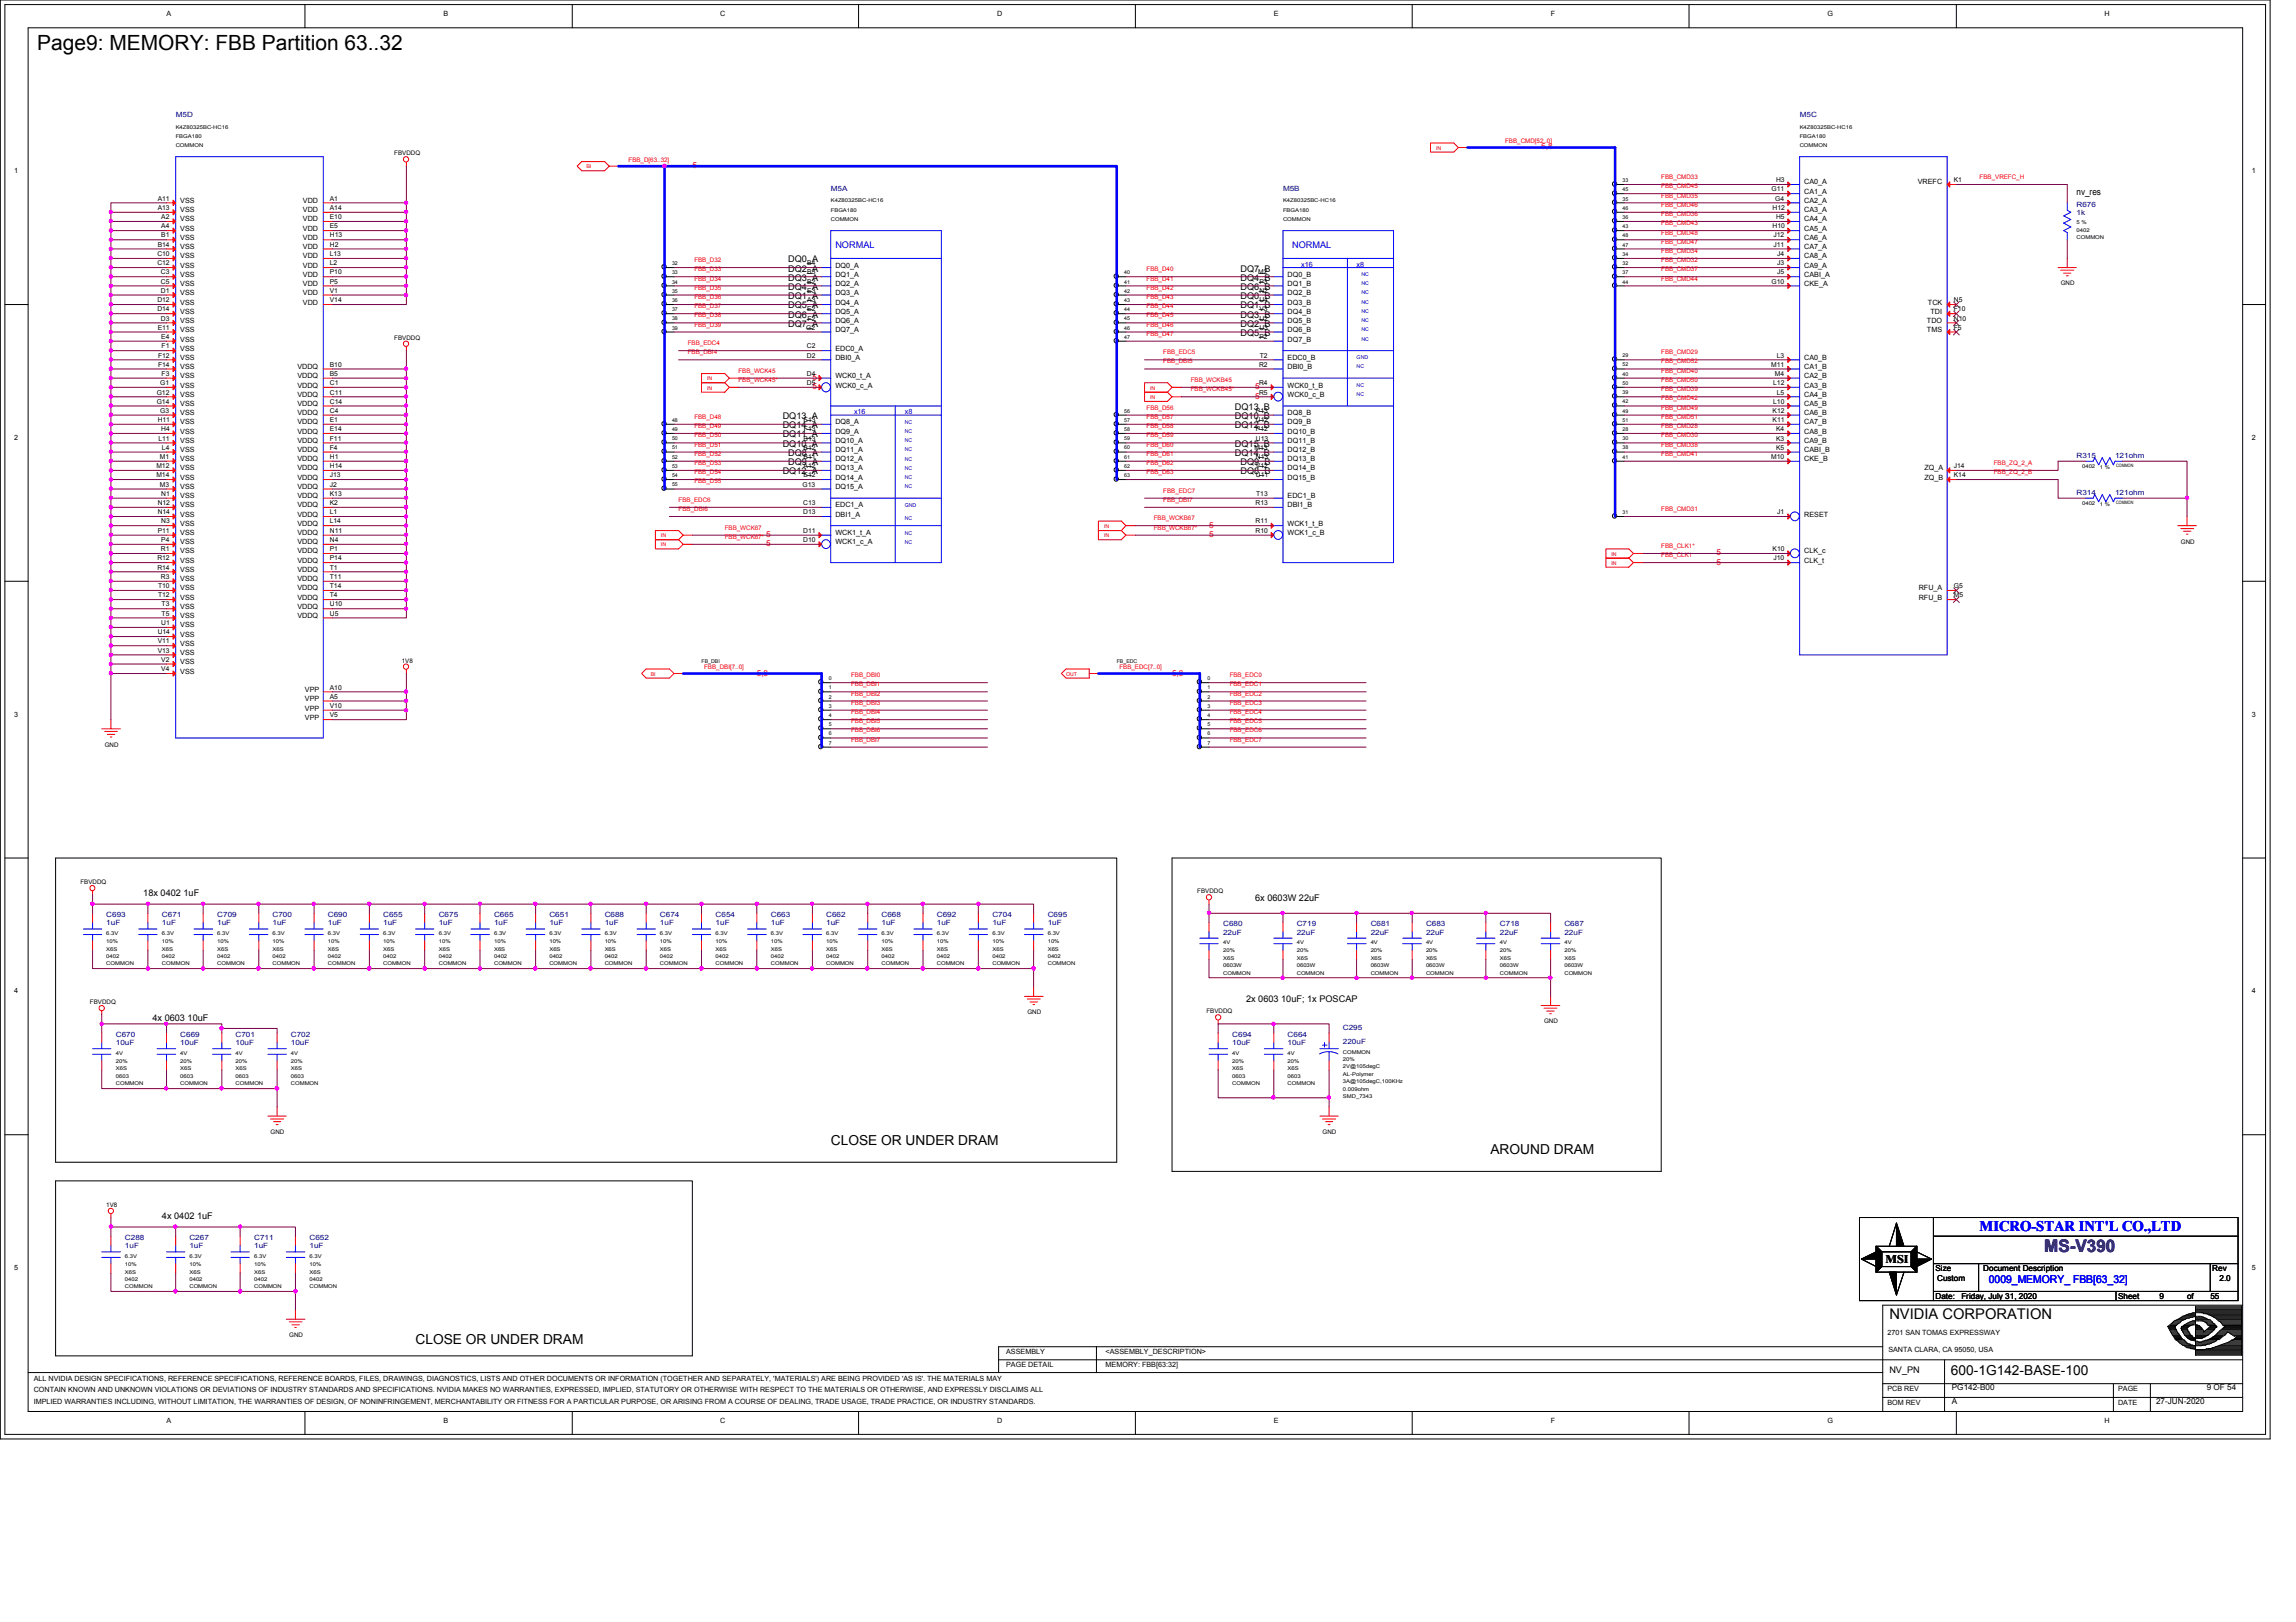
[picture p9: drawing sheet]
<svg xmlns="http://www.w3.org/2000/svg" width="297mm" height="210mm" viewBox="0 0 297 210" stroke-linecap="round" stroke-linejoin="round" font-family="sans-serif">
<defs><g id="words">
<text font-size="2.7" x="4.8" y="6.5">Page9: MEMORY: FBB Partition 63..32</text>
<text font-size="2.2" fill="#400080" x="264.5" y="162.1">MS-V390</text>
<text font-size="1.9" fill="#00f" x="256.1" y="159.3">MICRO-STAR INT'L CO.,LTD</text>
<text font-size="1.9" x="244.4" y="170.7">NVIDIA CORPORATION</text>
<g font-size="1.8">
<text x="107.5" y="148.2">CLOSE OR UNDER DRAM</text>
<text x="192.8" y="149.4">AROUND DRAM</text>
<text x="53.8" y="173.9">CLOSE OR UNDER DRAM</text>
<text x="252.4" y="177.9">600-1G142-BASE-100</text>
</g>
<text font-size="1.5" x="243.9" y="163.4">MSI</text>
<text font-size="1.4" fill="#00f" x="257.3" y="166.1">0009_MEMORY_ FBB[63_32]</text>
<g font-size="1.2">
<text x="268.6" y="25.2">nv_res</text>
<text x="102" y="35.1">DQ2_A</text>
<text x="102" y="34">DQ0_A</text>
<text x="160.5" y="35.1">DQ7_B</text>
<text x="102" y="41.1">DQ6_A</text>
<text x="102" y="39.9">DQ5_A</text>
<text x="102" y="38.7">DQ1_A</text>
<text x="102" y="37.5">DQ4_A</text>
<text x="102" y="36.3">DQ3_A</text>
<text x="160.5" y="41.1">DQ3_B</text>
<text x="160.5" y="39.9">DQ1_B</text>
<text x="160.5" y="38.7">DQ0_B</text>
<text x="160.5" y="37.5">DQ6_B</text>
<text x="160.5" y="36.3">DQ4_B</text>
<text x="102" y="42.3">DQ7_A</text>
<text x="160.5" y="43.5">DQ5_B</text>
<text x="160.5" y="42.3">DQ2_B</text>
<text x="159.8" y="53">DQ13_B</text>
<text x="101.3" y="57.8">DQ10_A</text>
<text x="101.3" y="56.6">DQ11_A</text>
<text x="101.3" y="55.4">DQ14_A</text>
<text x="101.3" y="54.2">DQ13_A</text>
<text x="102" y="59">DQ8_A</text>
<text x="159.8" y="59">DQ14_B</text>
<text x="159.8" y="57.8">DQ15_B</text>
<text x="159.8" y="55.4">DQ12_B</text>
<text x="159.8" y="54.2">DQ10_B</text>
<text x="101.3" y="61.4">DQ12_A</text>
<text x="102" y="60.2">DQ9_A</text>
<text x="160.5" y="61.4">DQ8_B</text>
<text x="160.5" y="60.2">DQ9_B</text>
<text x="18.5" y="116">18x 0402 1uF</text>
<text x="162.4" y="116.5">6x 0603W 22uF</text>
<text x="161.2" y="129.7">2x 0603 10uF; 1x POSCAP</text>
<text x="19.7" y="132.1">4x 0603 10uF</text>
<text x="21" y="157.7">4x 0402 1uF</text>
<text x="244.4" y="177.7">NV_PN</text>
</g>
<g font-size="1.2" fill="#00f">
<text x="108.1" y="32.1">NORMAL</text>
<text x="167.2" y="32.1">NORMAL</text>
</g>
<g font-size="1.1" fill="#f00">
<text x="89.6" y="21.8">5</text>
<text x="199.4" y="19.3">5,8</text>
<text x="105.1" y="50.4">5</text>
<text x="105.1" y="49.2">5</text>
<text x="162.4" y="51.6">5</text>
<text x="162.4" y="50.4">5</text>
<text x="99.1" y="70.7">5</text>
<text x="99.1" y="69.5">5</text>
<text x="156.4" y="69.5">5</text>
<text x="156.4" y="68.3">5</text>
<text x="222.1" y="71.9">5</text>
<text x="222.1" y="73.1">5</text>
<text x="97.9" y="87.4">5,8</text>
<text x="151.6" y="87.4">5,8</text>
</g>
<g font-size="1.1">
<text x="250.4" y="164.5">Size</text>
<text x="250.6" y="165.7">Custom</text>
<text x="256.6" y="164.5">Document Description</text>
<text x="286.2" y="164.5">Rev</text>
<text x="287.1" y="165.7">2.0</text>
<text x="250.4" y="168.1">Date:</text>
<text x="253.7" y="168.1">Friday, July 31, 2020</text>
<text x="274" y="168.1">Sheet</text>
<text x="279.4" y="168.1">9</text>
<text x="283" y="168.1">of</text>
<text x="286" y="168.1">55</text>
<text x="252.5" y="179.9">PG142-B00</text>
<text x="285.5" y="179.9">9 OF 54</text>
<text x="252.5" y="181.7">A</text>
<text x="278.9" y="181.7">27-JUN-2020</text>
</g>
<g font-size=".9">
<text x="21.5" y="2">A</text>
<text x="57.4" y="2">B</text>
<text x="93.2" y="2">C</text>
<text x="129" y="2">D</text>
<text x="164.8" y="2">E</text>
<text x="200.6" y="2">F</text>
<text x="236.4" y="2">G</text>
<text x="272.2" y="2">H</text>
<text x="1.8" y="22.4">1</text>
<text x="229.8" y="23.6">H3</text>
<text x="233.4" y="23.9">CA0_A</text>
<text x="248.1" y="23.9">VREFC</text>
<text x="252.8" y="23.6">K1</text>
<text x="291.3" y="22.4">1</text>
<text x="20.4" y="27.2">A13</text>
<text x="20.4" y="26">A11</text>
<text x="20.9" y="29.5">A4</text>
<text x="20.9" y="28.4">A2</text>
<text x="23.3" y="29.8">VSS</text>
<text x="23.3" y="28.7">VSS</text>
<text x="23.3" y="27.5">VSS</text>
<text x="23.3" y="26.3">VSS</text>
<text x="39.2" y="29.8">VDD</text>
<text x="39.2" y="28.7">VDD</text>
<text x="39.2" y="27.5">VDD</text>
<text x="39.2" y="26.3">VDD</text>
<text x="42.7" y="29.5">E5</text>
<text x="42.7" y="28.4">E10</text>
<text x="42.7" y="27.2">A14</text>
<text x="42.7" y="26">A1</text>
<text x="229.2" y="24.8">G11</text>
<text x="229.3" y="29.5">H10</text>
<text x="229.3" y="27.2">H12</text>
<text x="229.7" y="26">G4</text>
<text x="229.8" y="28.4">H5</text>
<text x="233.4" y="29.8">CA5_A</text>
<text x="233.4" y="28.7">CA4_A</text>
<text x="233.4" y="27.5">CA3_A</text>
<text x="233.4" y="26.3">CA2_A</text>
<text x="233.4" y="25.1">CA1_A</text>
<text x="20.4" y="34.3">C12</text>
<text x="20.4" y="33.1">C10</text>
<text x="20.4" y="31.9">B14</text>
<text x="20.8" y="35.5">C3</text>
<text x="20.9" y="30.7">B1</text>
<text x="23.3" y="35.8">VSS</text>
<text x="23.3" y="34.6">VSS</text>
<text x="23.3" y="33.4">VSS</text>
<text x="23.3" y="32.3">VSS</text>
<text x="23.3" y="31">VSS</text>
<text x="39.2" y="35.8">VDD</text>
<text x="39.2" y="34.6">VDD</text>
<text x="39.2" y="33.4">VDD</text>
<text x="39.2" y="32.3">VDD</text>
<text x="39.2" y="31">VDD</text>
<text x="42.7" y="35.5">P10</text>
<text x="42.7" y="34.3">L2</text>
<text x="42.7" y="33.1">L13</text>
<text x="42.7" y="31.9">H2</text>
<text x="42.7" y="30.7">H13</text>
<text x="104.4" y="35.5">B3</text>
<text x="104.4" y="34.3">B4</text>
<text x="108.1" y="35.8">DQ1_A</text>
<text x="108.1" y="34.6">DQ0_A</text>
<text x="162.8" y="35.5">M2</text>
<text x="166.6" y="35.8">DQ0_B</text>
<text x="229.4" y="31.9">J11</text>
<text x="229.4" y="30.7">J12</text>
<text x="229.9" y="35.5">J5</text>
<text x="229.9" y="34.3">J3</text>
<text x="229.9" y="33.1">J4</text>
<text x="233.4" y="35.8">CABI_A</text>
<text x="233.4" y="34.6">CA9_A</text>
<text x="233.4" y="33.4">CA8_A</text>
<text x="233.4" y="32.3">CA7_A</text>
<text x="233.4" y="31">CA6_A</text>
<text x="20.4" y="40.3">D14</text>
<text x="20.4" y="39.1">D12</text>
<text x="20.8" y="41.5">D3</text>
<text x="20.8" y="37.9">D1</text>
<text x="20.8" y="36.7">C5</text>
<text x="23.3" y="41.8">VSS</text>
<text x="23.3" y="40.6">VSS</text>
<text x="23.3" y="39.4">VSS</text>
<text x="23.3" y="38.2">VSS</text>
<text x="23.3" y="37">VSS</text>
<text x="39.2" y="39.4">VDD</text>
<text x="39.2" y="38.2">VDD</text>
<text x="39.2" y="37">VDD</text>
<text x="42.7" y="39.1">V14</text>
<text x="42.7" y="37.9">V1</text>
<text x="42.7" y="36.7">P5</text>
<text x="104.4" y="40.3">E2</text>
<text x="104.4" y="39.1">A3</text>
<text x="104.4" y="37.9">E3</text>
<text x="104.4" y="36.7">B2</text>
<text x="104.5" y="41.5">F2</text>
<text x="108.1" y="41.8">DQ6_A</text>
<text x="108.1" y="40.6">DQ5_A</text>
<text x="108.1" y="39.4">DQ4_A</text>
<text x="108.1" y="38.2">DQ3_A</text>
<text x="108.1" y="37">DQ2_A</text>
<text x="162.9" y="41.5">U2</text>
<text x="162.9" y="40.3">V3</text>
<text x="162.9" y="39.1">U4</text>
<text x="162.9" y="37.9">N2</text>
<text x="162.9" y="36.7">P3</text>
<text x="166.6" y="41.8">DQ5_B</text>
<text x="166.6" y="40.6">DQ4_B</text>
<text x="166.6" y="39.4">DQ3_B</text>
<text x="166.6" y="38.2">DQ2_B</text>
<text x="166.6" y="37">DQ1_B</text>
<text x="229.2" y="36.7">G10</text>
<text x="233.4" y="37">CKE_A</text>
<text x="249.3" y="41.8">TDO</text>
<text x="249.4" y="39.4">TCK</text>
<text x="249.8" y="40.6">TDI</text>
<text x="252.8" y="41.5">N10</text>
<text x="252.8" y="40.3">F10</text>
<text x="252.8" y="39.1">N5</text>
<text x="20.4" y="42.7">E11</text>
<text x="20.4" y="47.5">F14</text>
<text x="20.4" y="46.3">F12</text>
<text x="20.9" y="43.9">E4</text>
<text x="20.9" y="45.1">F1</text>
<text x="23.3" y="47.8">VSS</text>
<text x="23.3" y="46.6">VSS</text>
<text x="23.3" y="45.4">VSS</text>
<text x="23.3" y="44.2">VSS</text>
<text x="23.3" y="43">VSS</text>
<text x="38.5" y="47.8">VDDQ</text>
<text x="42.7" y="47.5">B10</text>
<text x="104.3" y="42.7">G2</text>
<text x="104.4" y="46.3">D2</text>
<text x="104.4" y="45.1">C2</text>
<text x="108.1" y="46.6">DBI0_A</text>
<text x="108.1" y="45.4">EDC0_A</text>
<text x="108.1" y="43">DQ7_A</text>
<text x="162.9" y="47.5">R2</text>
<text x="162.9" y="43.9">P2</text>
<text x="162.9" y="42.7">U3</text>
<text x="163" y="46.3">T2</text>
<text x="166.6" y="47.8">DBI0_B</text>
<text x="166.6" y="46.6">EDC0_B</text>
<text x="166.6" y="44.2">DQ7_B</text>
<text x="166.6" y="43">DQ6_B</text>
<text x="229.1" y="47.5">M11</text>
<text x="229.9" y="46.3">L3</text>
<text x="233.4" y="47.8">CA1_B</text>
<text x="233.4" y="46.6">CA0_B</text>
<text x="249.3" y="43">TMS</text>
<text x="252.8" y="42.7">F5</text>
<text x="20.3" y="52.2">G14</text>
<text x="20.3" y="51.1">G12</text>
<text x="20.7" y="53.4">G3</text>
<text x="20.7" y="49.8">G1</text>
<text x="20.9" y="48.6">F3</text>
<text x="23.3" y="53.7">VSS</text>
<text x="23.3" y="52.5">VSS</text>
<text x="23.3" y="51.4">VSS</text>
<text x="23.3" y="50.2">VSS</text>
<text x="23.3" y="48.9">VSS</text>
<text x="38.5" y="53.7">VDDQ</text>
<text x="38.5" y="52.5">VDDQ</text>
<text x="38.5" y="51.4">VDDQ</text>
<text x="38.5" y="50.2">VDDQ</text>
<text x="38.5" y="48.9">VDDQ</text>
<text x="42.7" y="53.4">C4</text>
<text x="42.7" y="52.2">C14</text>
<text x="42.7" y="51.1">C11</text>
<text x="42.7" y="49.8">C1</text>
<text x="42.7" y="48.6">B5</text>
<text x="104.4" y="49.8">D5</text>
<text x="104.4" y="48.6">D4</text>
<text x="108.1" y="50.2">WCK0_c_A</text>
<text x="108.1" y="48.9">WCK0_t_A</text>
<text x="162.5" y="53.4">P13</text>
<text x="162.9" y="51.1">R5</text>
<text x="162.9" y="49.8">R4</text>
<text x="166.6" y="53.7">DQ8_B</text>
<text x="166.6" y="51.4">WCK0_c_B</text>
<text x="166.6" y="50.2">WCK0_t_B</text>
<text x="229.3" y="53.4">K12</text>
<text x="229.4" y="52.2">L10</text>
<text x="229.4" y="49.8">L12</text>
<text x="229.6" y="48.6">M4</text>
<text x="229.9" y="51.1">L5</text>
<text x="233.4" y="53.7">CA6_B</text>
<text x="233.4" y="52.5">CA5_B</text>
<text x="233.4" y="51.4">CA4_B</text>
<text x="233.4" y="50.2">CA3_B</text>
<text x="233.4" y="48.9">CA2_B</text>
<text x="1.8" y="56.9">2</text>
<text x="20.4" y="54.6">H11</text>
<text x="20.5" y="57">L11</text>
<text x="20.7" y="59.4">M1</text>
<text x="20.9" y="55.8">H4</text>
<text x="21" y="58.2">L4</text>
<text x="23.3" y="59.7">VSS</text>
<text x="23.3" y="58.5">VSS</text>
<text x="23.3" y="57.3">VSS</text>
<text x="23.3" y="56.1">VSS</text>
<text x="23.3" y="54.9">VSS</text>
<text x="38.5" y="59.7">VDDQ</text>
<text x="38.5" y="58.5">VDDQ</text>
<text x="38.5" y="57.3">VDDQ</text>
<text x="38.5" y="56.1">VDDQ</text>
<text x="38.5" y="54.9">VDDQ</text>
<text x="42.7" y="59.4">H1</text>
<text x="42.7" y="58.2">F4</text>
<text x="42.7" y="57">F11</text>
<text x="42.7" y="55.8">E14</text>
<text x="42.7" y="54.6">E1</text>
<text x="104" y="59.4">B11</text>
<text x="104" y="58.2">B12</text>
<text x="104" y="57">B13</text>
<text x="104" y="54.6">E13</text>
<text x="104" y="55.8">F13</text>
<text x="108.1" y="59.7">DQ12_A</text>
<text x="108.1" y="58.5">DQ11_A</text>
<text x="108.1" y="57.3">DQ10_A</text>
<text x="108.1" y="56.1">DQ9_A</text>
<text x="108.1" y="54.9">DQ8_A</text>
<text x="162.3" y="58.2">M13</text>
<text x="162.5" y="59.4">N13</text>
<text x="162.5" y="57">U13</text>
<text x="162.5" y="55.8">P12</text>
<text x="162.5" y="54.6">U12</text>
<text x="166.6" y="59.7">DQ13_B</text>
<text x="166.6" y="58.5">DQ12_B</text>
<text x="166.6" y="57.3">DQ11_B</text>
<text x="166.6" y="56.1">DQ10_B</text>
<text x="166.6" y="54.9">DQ9_B</text>
<text x="229.1" y="59.4">M10</text>
<text x="229.3" y="54.6">K11</text>
<text x="229.8" y="58.2">K5</text>
<text x="229.8" y="57">K3</text>
<text x="229.8" y="55.8">K4</text>
<text x="233.4" y="59.7">CKE_B</text>
<text x="233.4" y="58.5">CABI_B</text>
<text x="233.4" y="57.3">CA9_B</text>
<text x="233.4" y="56.1">CA8_B</text>
<text x="233.4" y="54.9">CA7_B</text>
<text x="291.3" y="56.9">2</text>
<text x="20.2" y="61.8">M14</text>
<text x="20.2" y="60.6">M12</text>
<text x="20.4" y="65.4">N12</text>
<text x="20.7" y="63">M3</text>
<text x="20.9" y="64.2">N1</text>
<text x="23.3" y="65.7">VSS</text>
<text x="23.3" y="64.5">VSS</text>
<text x="23.3" y="63.3">VSS</text>
<text x="23.3" y="62.1">VSS</text>
<text x="23.3" y="60.9">VSS</text>
<text x="38.5" y="65.7">VDDQ</text>
<text x="38.5" y="64.5">VDDQ</text>
<text x="38.5" y="63.3">VDDQ</text>
<text x="38.5" y="62.1">VDDQ</text>
<text x="38.5" y="60.9">VDDQ</text>
<text x="42.7" y="65.4">K2</text>
<text x="42.7" y="64.2">K13</text>
<text x="42.7" y="63">J2</text>
<text x="42.7" y="61.8">J13</text>
<text x="42.7" y="60.6">H14</text>
<text x="103.8" y="63">G13</text>
<text x="103.9" y="65.4">C13</text>
<text x="104" y="61.8">E12</text>
<text x="104" y="60.6">A12</text>
<text x="108.1" y="65.7">EDC1_A</text>
<text x="108.1" y="63.3">DQ15_A</text>
<text x="108.1" y="62.1">DQ14_A</text>
<text x="108.1" y="60.9">DQ13_A</text>
<text x="162.4" y="65.4">R13</text>
<text x="162.5" y="61.8">U11</text>
<text x="162.5" y="60.6">V12</text>
<text x="162.5" y="64.2">T13</text>
<text x="166.6" y="65.7">DBI1_B</text>
<text x="166.6" y="64.5">EDC1_B</text>
<text x="166.6" y="62.1">DQ15_B</text>
<text x="166.6" y="60.9">DQ14_B</text>
<text x="249" y="62.1">ZQ_B</text>
<text x="249" y="60.9">ZQ_A</text>
<text x="252.8" y="61.8">K14</text>
<text x="252.8" y="60.6">J14</text>
<text x="20.4" y="69">P11</text>
<text x="20.4" y="66.5">N14</text>
<text x="20.8" y="71.3">R1</text>
<text x="20.9" y="70.1">P4</text>
<text x="20.9" y="67.7">N3</text>
<text x="23.3" y="71.6">VSS</text>
<text x="23.3" y="70.4">VSS</text>
<text x="23.3" y="69.3">VSS</text>
<text x="23.3" y="68.1">VSS</text>
<text x="23.3" y="66.8">VSS</text>
<text x="38.5" y="71.6">VDDQ</text>
<text x="38.5" y="70.4">VDDQ</text>
<text x="38.5" y="69.3">VDDQ</text>
<text x="38.5" y="68.1">VDDQ</text>
<text x="38.5" y="66.8">VDDQ</text>
<text x="42.7" y="71.3">P1</text>
<text x="42.7" y="70.1">N4</text>
<text x="42.7" y="69">N11</text>
<text x="42.7" y="67.7">L14</text>
<text x="42.7" y="66.5">L1</text>
<text x="103.9" y="70.1">D10</text>
<text x="103.9" y="69">D11</text>
<text x="103.9" y="66.5">D13</text>
<text x="108.1" y="70.4">WCK1_c_A</text>
<text x="108.1" y="69.3">WCK1_t_A</text>
<text x="108.1" y="66.8">DBI1_A</text>
<text x="162.4" y="69">R10</text>
<text x="162.4" y="67.7">R11</text>
<text x="166.6" y="69.3">WCK1_c_B</text>
<text x="166.6" y="68.1">WCK1_t_B</text>
<text x="229.3" y="71.3">K10</text>
<text x="229.9" y="66.5">J1</text>
<text x="233.4" y="71.6">CLK_c</text>
<text x="233.4" y="66.8">RESET</text>
<text x="20.4" y="73.7">R14</text>
<text x="20.4" y="72.5">R12</text>
<text x="20.4" y="77.3">T12</text>
<text x="20.4" y="76.1">T10</text>
<text x="20.8" y="74.9">R3</text>
<text x="23.3" y="77.6">VSS</text>
<text x="23.3" y="76.4">VSS</text>
<text x="23.3" y="75.2">VSS</text>
<text x="23.3" y="74">VSS</text>
<text x="23.3" y="72.8">VSS</text>
<text x="38.5" y="77.6">VDDQ</text>
<text x="38.5" y="76.4">VDDQ</text>
<text x="38.5" y="75.2">VDDQ</text>
<text x="38.5" y="74">VDDQ</text>
<text x="38.5" y="72.8">VDDQ</text>
<text x="42.7" y="77.3">T4</text>
<text x="42.7" y="76.1">T14</text>
<text x="42.7" y="74.9">T11</text>
<text x="42.7" y="73.7">T1</text>
<text x="42.7" y="72.5">P14</text>
<text x="229.4" y="72.5">J10</text>
<text x="233.4" y="72.8">CLK_t</text>
<text x="248.2" y="77.6">RFU_B</text>
<text x="248.2" y="76.4">RFU_A</text>
<text x="252.8" y="77.3">M5</text>
<text x="252.8" y="76.1">G5</text>
<text x="20.4" y="83.3">V11</text>
<text x="20.4" y="82.1">U14</text>
<text x="20.9" y="80.9">U1</text>
<text x="20.9" y="79.7">T5</text>
<text x="20.9" y="78.5">T3</text>
<text x="23.3" y="83.6">VSS</text>
<text x="23.3" y="82.4">VSS</text>
<text x="23.3" y="81.2">VSS</text>
<text x="23.3" y="80">VSS</text>
<text x="23.3" y="78.8">VSS</text>
<text x="38.5" y="80">VDDQ</text>
<text x="38.5" y="78.8">VDDQ</text>
<text x="42.7" y="79.7">U5</text>
<text x="42.7" y="78.5">U10</text>
<text x="20.4" y="84.5">V13</text>
<text x="20.9" y="86.9">V4</text>
<text x="20.9" y="85.6">V2</text>
<text x="23.3" y="87.2">VSS</text>
<text x="23.3" y="86">VSS</text>
<text x="23.3" y="84.8">VSS</text>
<text x="39.5" y="89.5">VPP</text>
<text x="42.7" y="89.2">A10</text>
<text x="1.8" y="92.8">3</text>
<text x="39.5" y="93.1">VPP</text>
<text x="39.5" y="91.9">VPP</text>
<text x="39.5" y="90.7">VPP</text>
<text x="42.7" y="92.8">V5</text>
<text x="42.7" y="91.6">V10</text>
<text x="42.7" y="90.4">A5</text>
<text x="291.3" y="92.8">3</text>
<text x="1.8" y="128.6">4</text>
<text x="291.3" y="128.6">4</text>
<text x="1.8" y="164.4">5</text>
<text x="291.3" y="164.4">5</text>
<text x="244.2" y="172.8">2701 SAN TOMAS EXPRESSWAY</text>
<text x="4.4" y="178.7">ALL NVIDIA DESIGN SPECIFICATIONS, REFERENCE SPECIFICATIONS, REFERENCE BOARDS, FILES, DRAWINGS, DIAGNOSTICS, LISTS AND OTHER DOCUMENTS OR INFORMATION (TOGETHER AND SEPARATELY, 'MATERIALS') ARE BEING PROVIDED 'AS IS'. THE MATERIALS MAY</text>
<text x="130.2" y="177">PAGE DETAIL</text>
<text x="130.2" y="175.3">ASSEMBLY</text>
<text x="143" y="175.3">&lt;ASSEMBLY_DESCRIPTION&gt;</text>
<text x="143" y="177">MEMORY: FBB[63:32]</text>
<text x="244.3" y="174.9">SANTA CLARA, CA 95050, USA</text>
<text x="4.4" y="180.2">CONTAIN KNOWN AND UNKNOWN VIOLATIONS OR DEVIATIONS OF INDUSTRY STANDARDS AND SPECIFICATIONS. NVIDIA MAKES NO WARRANTIES, EXPRESSED, IMPLIED, STATUTORY OR OTHERWISE WITH RESPECT TO THE MATERIALS OR OTHERWISE, AND EXPRESSLY DISCLAIMS ALL</text>
<text x="4.4" y="181.7">IMPLIED WARRANTIES INCLUDING, WITHOUT LIMITATION, THE WARRANTIES OF DESIGN, OF NONINFRINGEMENT, MERCHANTABILITY OR FITNESS FOR A PARTICULAR PURPOSE, OR ARISING FROM A COURSE OF DEALING, TRADE USAGE, TRADE PRACTICE, OR INDUSTRY STANDARDS.</text>
<text x="21.5" y="184.1">A</text>
<text x="57.4" y="184.1">B</text>
<text x="93.2" y="184.1">C</text>
<text x="129" y="184.1">D</text>
<text x="164.8" y="184.1">E</text>
<text x="200.6" y="184.1">F</text>
<text x="236.4" y="184.1">G</text>
<text x="244.2" y="181.8">BOM REV</text>
<text x="244.2" y="180">PCB REV</text>
<text x="272.2" y="184.1">H</text>
<text x="274" y="180">PAGE</text>
<text x="274" y="181.8">DATE</text>
</g>
<g font-size=".9" fill="#000080">
<text x="22.7" y="15.2">M5D</text>
<text x="232.8" y="15.2">M5C</text>
<text x="107.5" y="24.7">M5A</text>
<text x="166" y="24.7">M5B</text>
<text x="268.6" y="26.8">R676</text>
<text x="268.6" y="27.8">1k</text>
<text x="268.6" y="59.2">R315</text>
<text x="273.6" y="59.2">121ohm</text>
<text x="268.6" y="64">R314</text>
<text x="273.6" y="64">121ohm</text>
<text x="13.8" y="118.7">C693</text>
<text x="13.8" y="119.8">1uF</text>
<text x="21" y="118.7">C671</text>
<text x="21" y="119.8">1uF</text>
<text x="28.1" y="118.7">C709</text>
<text x="28.1" y="119.8">1uF</text>
<text x="35.3" y="118.7">C700</text>
<text x="35.3" y="119.8">1uF</text>
<text x="42.4" y="118.7">C690</text>
<text x="42.4" y="119.8">1uF</text>
<text x="49.6" y="118.7">C655</text>
<text x="49.6" y="119.8">1uF</text>
<text x="56.8" y="118.7">C675</text>
<text x="56.8" y="119.8">1uF</text>
<text x="63.9" y="118.7">C665</text>
<text x="63.9" y="119.8">1uF</text>
<text x="71.1" y="118.7">C651</text>
<text x="71.1" y="119.8">1uF</text>
<text x="78.2" y="118.7">C688</text>
<text x="78.2" y="119.8">1uF</text>
<text x="85.4" y="118.7">C674</text>
<text x="85.4" y="119.8">1uF</text>
<text x="92.6" y="118.7">C654</text>
<text x="92.6" y="119.8">1uF</text>
<text x="99.7" y="118.7">C663</text>
<text x="99.7" y="119.8">1uF</text>
<text x="106.9" y="118.7">C662</text>
<text x="106.9" y="119.8">1uF</text>
<text x="114" y="118.7">C668</text>
<text x="114" y="119.8">1uF</text>
<text x="121.2" y="118.7">C692</text>
<text x="121.2" y="119.8">1uF</text>
<text x="128.4" y="118.7">C704</text>
<text x="128.4" y="119.8">1uF</text>
<text x="135.5" y="118.7">C695</text>
<text x="135.5" y="119.8">1uF</text>
<text x="158.2" y="119.9">C680</text>
<text x="167.8" y="119.9">C719</text>
<text x="177.3" y="119.9">C681</text>
<text x="184.5" y="119.9">C683</text>
<text x="194.1" y="119.9">C718</text>
<text x="202.4" y="119.9">C687</text>
<text x="158.2" y="120.9">22uF</text>
<text x="167.8" y="120.9">22uF</text>
<text x="177.3" y="120.9">22uF</text>
<text x="184.5" y="120.9">22uF</text>
<text x="194.1" y="120.9">22uF</text>
<text x="202.4" y="120.9">22uF</text>
<text x="15" y="134.2">C670</text>
<text x="15" y="135.3">10uF</text>
<text x="23.3" y="134.2">C669</text>
<text x="23.3" y="135.3">10uF</text>
<text x="30.5" y="134.2">C701</text>
<text x="30.5" y="135.3">10uF</text>
<text x="37.6" y="134.2">C702</text>
<text x="37.6" y="135.3">10uF</text>
<text x="159.4" y="134.2">C694</text>
<text x="159.4" y="135.3">10uF</text>
<text x="166.6" y="134.2">C664</text>
<text x="166.6" y="135.3">10uF</text>
<text x="173.7" y="133.3">C295</text>
<text x="173.7" y="135">220uF</text>
<text x="16.2" y="160.4">C288</text>
<text x="16.2" y="161.5">1uF</text>
<text x="24.5" y="160.4">C267</text>
<text x="24.5" y="161.5">1uF</text>
<text x="32.9" y="160.4">C711</text>
<text x="32.9" y="161.5">1uF</text>
<text x="40" y="160.4">C652</text>
<text x="40" y="161.5">1uF</text>
</g>
<g font-size=".9" fill="#00f">
<text x="168.4" y="34.5">x16</text>
<text x="175.5" y="34.5">x8</text>
<text x="110.5" y="53.6">x16</text>
<text x="117" y="53.6">x8</text>
</g>
<g font-size=".8">
<text x="51" y="20.1">FBVDDQ</text>
<text x="266.6" y="36.9">GND</text>
<text x="51" y="44">FBVDDQ</text>
<text x="282.1" y="70.4">GND</text>
<text x="52" y="85.8">1V8</text>
<text x="13.5" y="96.6">GND</text>
<text x="10.4" y="114.4">FBVDDQ</text>
<text x="154.9" y="115.6">FBVDDQ</text>
<text x="11.6" y="129.9">FBVDDQ</text>
<text x="132.9" y="131.2">GND</text>
<text x="156.1" y="131.1">FBVDDQ</text>
<text x="199.8" y="132.4">GND</text>
<text x="35" y="146.8">GND</text>
<text x="171.1" y="146.8">GND</text>
<text x="13.8" y="156.2">1V8</text>
<text x="37.4" y="173">GND</text>
</g>
<g font-size=".8" fill="#f00">
<text x="81.3" y="21">FBB_D[63..32]</text>
<text x="194.7" y="18.5">FBB_CMD[52..0]</text>
<text x="214.9" y="23.2">FBB_CMD33</text>
<text x="256.1" y="23.2">FBB_VREFC_H</text>
<text x="214.9" y="25.6">FBB_CMD35</text>
<text x="214.9" y="27.9">FBB_CMD36</text>
<text x="214.9" y="29.1">FBB_CMD43</text>
<text x="214.9" y="24.4">FBB_CMD45</text>
<text x="214.9" y="26.8">FBB_CMD46</text>
<text x="89.8" y="33.9">FBB_D32</text>
<text x="89.8" y="35.1">FBB_D33</text>
<text x="148.3" y="35.1">FBB_D40</text>
<text x="214.9" y="33.9">FBB_CMD32</text>
<text x="214.9" y="32.7">FBB_CMD34</text>
<text x="214.9" y="35.1">FBB_CMD37</text>
<text x="214.9" y="31.5">FBB_CMD47</text>
<text x="214.9" y="30.4">FBB_CMD48</text>
<text x="89.8" y="36.3">FBB_D34</text>
<text x="89.8" y="37.5">FBB_D35</text>
<text x="89.8" y="38.7">FBB_D36</text>
<text x="89.8" y="39.9">FBB_D37</text>
<text x="89.8" y="41.1">FBB_D38</text>
<text x="148.3" y="36.3">FBB_D41</text>
<text x="148.3" y="37.5">FBB_D42</text>
<text x="148.3" y="38.7">FBB_D43</text>
<text x="148.3" y="39.9">FBB_D44</text>
<text x="148.3" y="41.1">FBB_D45</text>
<text x="214.9" y="36.3">FBB_CMD44</text>
<text x="89" y="45.8">FBB_DBI4</text>
<text x="89" y="44.7">FBB_EDC4</text>
<text x="89.8" y="42.3">FBB_D39</text>
<text x="148.3" y="42.3">FBB_D46</text>
<text x="148.3" y="43.5">FBB_D47</text>
<text x="150.5" y="47">FBB_DBI5</text>
<text x="150.5" y="45.8">FBB_EDC5</text>
<text x="214.9" y="45.8">FBB_CMD29</text>
<text x="214.9" y="47">FBB_CMD52</text>
<text x="95.5" y="48.3">FBB_WCK45</text>
<text x="95.5" y="49.4">FBB_WCK45*</text>
<text x="148.3" y="53">FBB_D56</text>
<text x="154" y="49.4">FBB_WCKB45</text>
<text x="154" y="50.6">FBB_WCKB45*</text>
<text x="214.9" y="50.6">FBB_CMD39</text>
<text x="214.9" y="48.3">FBB_CMD40</text>
<text x="214.9" y="51.8">FBB_CMD42</text>
<text x="214.9" y="53">FBB_CMD49</text>
<text x="214.9" y="49.4">FBB_CMD50</text>
<text x="89.8" y="54.2">FBB_D48</text>
<text x="89.8" y="55.4">FBB_D49</text>
<text x="89.8" y="56.6">FBB_D50</text>
<text x="89.8" y="57.8">FBB_D51</text>
<text x="89.8" y="59">FBB_D52</text>
<text x="148.3" y="54.2">FBB_D57</text>
<text x="148.3" y="55.4">FBB_D58</text>
<text x="148.3" y="56.6">FBB_D59</text>
<text x="148.3" y="57.8">FBB_D60</text>
<text x="148.3" y="59">FBB_D61</text>
<text x="214.9" y="55.4">FBB_CMD28</text>
<text x="214.9" y="56.6">FBB_CMD30</text>
<text x="214.9" y="57.8">FBB_CMD38</text>
<text x="214.9" y="59">FBB_CMD41</text>
<text x="214.9" y="54.2">FBB_CMD51</text>
<text x="87.8" y="64.9">FBB_EDC6</text>
<text x="89.8" y="60.2">FBB_D53</text>
<text x="89.8" y="61.4">FBB_D54</text>
<text x="89.8" y="62.6">FBB_D55</text>
<text x="148.3" y="60.2">FBB_D62</text>
<text x="148.3" y="61.4">FBB_D63</text>
<text x="150.5" y="64.9">FBB_DBI7</text>
<text x="150.5" y="63.8">FBB_EDC7</text>
<text x="257.9" y="60.2">FBB_ZQ_2_A</text>
<text x="257.9" y="61.4">FBB_ZQ_2_B</text>
<text x="87.8" y="66.2">FBB_DBI6</text>
<text x="93.8" y="68.5">FBB_WCK67</text>
<text x="93.8" y="69.7">FBB_WCK67*</text>
<text x="149.3" y="67.4">FBB_WCKB67</text>
<text x="149.3" y="68.5">FBB_WCKB67*</text>
<text x="214.9" y="70.9">FBB_CLK1*</text>
<text x="214.9" y="66.2">FBB_CMD31</text>
<text x="214.9" y="72.1">FBB_CLK1</text>
<text x="91.1" y="86.6">FBB_DBI[7..0]</text>
<text x="110.1" y="87.6">FBB_DBI0</text>
<text x="110.1" y="88.8">FBB_DBI1</text>
<text x="144.8" y="86.6">FBB_EDC[7..0]</text>
<text x="159.1" y="87.6">FBB_EDC0</text>
<text x="159.1" y="88.8">FBB_EDC1</text>
<text x="110.1" y="90">FBB_DBI2</text>
<text x="110.1" y="91.2">FBB_DBI3</text>
<text x="110.1" y="92.4">FBB_DBI4</text>
<text x="110.1" y="93.6">FBB_DBI5</text>
<text x="110.1" y="94.8">FBB_DBI6</text>
<text x="159.1" y="90">FBB_EDC2</text>
<text x="159.1" y="91.2">FBB_EDC3</text>
<text x="159.1" y="92.4">FBB_EDC4</text>
<text x="159.1" y="93.6">FBB_EDC5</text>
<text x="159.1" y="94.8">FBB_EDC6</text>
<text x="110.1" y="96">FBB_DBI7</text>
<text x="159.1" y="96">FBB_EDC7</text>
</g>
<g font-size=".7">
<text x="22.7" y="17.8">FBGA180</text>
<text x="22.7" y="16.6">K4Z80325BC-HC16</text>
<text x="232.8" y="16.6">K4Z80325BC-HC16</text>
<text x="232.8" y="17.8">FBGA180</text>
<text x="22.7" y="19">COMMON</text>
<text x="209.9" y="23.5">33</text>
<text x="232.8" y="19">COMMON</text>
<text x="107.5" y="27.4">FBGA180</text>
<text x="107.5" y="28.6">COMMON</text>
<text x="107.5" y="26.2">K4Z80325BC-HC16</text>
<text x="166" y="28.6">COMMON</text>
<text x="166" y="27.4">FBGA180</text>
<text x="166" y="26.2">K4Z80325BC-HC16</text>
<text x="209.9" y="29.5">43</text>
<text x="209.9" y="28.3">36</text>
<text x="209.9" y="27.1">46</text>
<text x="209.9" y="26">35</text>
<text x="209.9" y="24.8">45</text>
<text x="268.6" y="29">5 %</text>
<text x="86.9" y="35.5">33</text>
<text x="86.9" y="34.3">32</text>
<text x="145.5" y="35.5">40</text>
<text x="209.9" y="35.5">37</text>
<text x="209.9" y="34.3">32</text>
<text x="209.9" y="33.1">34</text>
<text x="209.9" y="31.9">47</text>
<text x="209.9" y="30.7">48</text>
<text x="268.6" y="30">0402</text>
<text x="268.6" y="30.9">COMMON</text>
<text x="86.9" y="41.4">38</text>
<text x="86.9" y="40.3">37</text>
<text x="86.9" y="39.1">36</text>
<text x="86.9" y="37.9">35</text>
<text x="86.9" y="36.7">34</text>
<text x="145.5" y="41.4">45</text>
<text x="145.5" y="40.3">44</text>
<text x="145.5" y="39.1">43</text>
<text x="145.5" y="37.9">42</text>
<text x="145.5" y="36.7">41</text>
<text x="209.9" y="36.7">44</text>
<text x="86.9" y="42.7">39</text>
<text x="145.5" y="43.9">47</text>
<text x="145.5" y="42.7">46</text>
<text x="209.9" y="47.4">52</text>
<text x="209.9" y="46.2">29</text>
<text x="145.5" y="53.4">56</text>
<text x="209.9" y="53.4">49</text>
<text x="209.9" y="52.2">42</text>
<text x="209.9" y="51">39</text>
<text x="209.9" y="49.8">50</text>
<text x="209.9" y="48.6">40</text>
<text x="86.9" y="59.4">52</text>
<text x="86.9" y="58.2">51</text>
<text x="86.9" y="57">50</text>
<text x="86.9" y="55.8">49</text>
<text x="86.9" y="54.6">48</text>
<text x="145.5" y="59.4">61</text>
<text x="145.5" y="58.2">60</text>
<text x="145.5" y="57">59</text>
<text x="145.5" y="55.8">58</text>
<text x="145.5" y="54.6">57</text>
<text x="209.9" y="59.4">41</text>
<text x="209.9" y="58.2">38</text>
<text x="209.9" y="57">30</text>
<text x="209.9" y="55.8">28</text>
<text x="209.9" y="54.6">51</text>
<text x="86.9" y="62.9">55</text>
<text x="86.9" y="61.8">54</text>
<text x="86.9" y="60.6">53</text>
<text x="145.5" y="61.8">63</text>
<text x="145.5" y="60.6">62</text>
<text x="269.4" y="60.6">0402</text>
<text x="269.4" y="65.3">0402</text>
<text x="271.6" y="60.7">1 %</text>
<text x="271.6" y="65.4">1 %</text>
<text x="209.9" y="66.5">31</text>
<text x="90.8" y="85.9">FB_DBI</text>
<text x="107.2" y="89.2">1</text>
<text x="107.2" y="88">0</text>
<text x="144.5" y="85.9">FB_EDC</text>
<text x="156.2" y="89.2">1</text>
<text x="156.2" y="88">0</text>
<text x="107.2" y="95.2">6</text>
<text x="107.2" y="94">5</text>
<text x="107.2" y="92.8">4</text>
<text x="107.2" y="91.6">3</text>
<text x="107.2" y="90.4">2</text>
<text x="156.2" y="95.2">6</text>
<text x="156.2" y="94">5</text>
<text x="156.2" y="92.8">4</text>
<text x="156.2" y="91.6">3</text>
<text x="156.2" y="90.4">2</text>
<text x="107.2" y="96.4">7</text>
<text x="156.2" y="96.4">7</text>
<text x="13.8" y="123">X6S</text>
<text x="13.8" y="124">0402</text>
<text x="13.8" y="122">10%</text>
<text x="13.8" y="124.9">COMMON</text>
<text x="13.8" y="121">6.3V</text>
<text x="21" y="123">X6S</text>
<text x="21" y="124">0402</text>
<text x="21" y="122">10%</text>
<text x="21" y="121">6.3V</text>
<text x="21" y="124.9">COMMON</text>
<text x="28.1" y="123">X6S</text>
<text x="28.1" y="124">0402</text>
<text x="28.1" y="122">10%</text>
<text x="28.1" y="121">6.3V</text>
<text x="28.1" y="124.9">COMMON</text>
<text x="35.3" y="123">X6S</text>
<text x="35.3" y="124">0402</text>
<text x="35.3" y="122">10%</text>
<text x="35.3" y="121">6.3V</text>
<text x="35.3" y="124.9">COMMON</text>
<text x="42.4" y="123">X6S</text>
<text x="42.4" y="124">0402</text>
<text x="42.4" y="122">10%</text>
<text x="42.4" y="121">6.3V</text>
<text x="42.4" y="124.9">COMMON</text>
<text x="49.6" y="123">X6S</text>
<text x="49.6" y="122">10%</text>
<text x="49.6" y="121">6.3V</text>
<text x="49.6" y="124.9">COMMON</text>
<text x="49.6" y="124">0402</text>
<text x="56.8" y="123">X6S</text>
<text x="56.8" y="124">0402</text>
<text x="56.8" y="122">10%</text>
<text x="56.8" y="124.9">COMMON</text>
<text x="56.8" y="121">6.3V</text>
<text x="63.9" y="123">X6S</text>
<text x="63.9" y="124">0402</text>
<text x="63.9" y="122">10%</text>
<text x="63.9" y="124.9">COMMON</text>
<text x="63.9" y="121">6.3V</text>
<text x="71.1" y="123">X6S</text>
<text x="71.1" y="124">0402</text>
<text x="71.1" y="122">10%</text>
<text x="71.1" y="121">6.3V</text>
<text x="71.1" y="124.9">COMMON</text>
<text x="78.2" y="124.9">COMMON</text>
<text x="78.2" y="121">6.3V</text>
<text x="78.2" y="122">10%</text>
<text x="78.2" y="124">0402</text>
<text x="78.2" y="123">X6S</text>
<text x="85.4" y="122">10%</text>
<text x="85.4" y="121">6.3V</text>
<text x="85.4" y="124.9">COMMON</text>
<text x="85.4" y="124">0402</text>
<text x="85.4" y="123">X6S</text>
<text x="92.6" y="123">X6S</text>
<text x="92.6" y="121">6.3V</text>
<text x="92.6" y="124.9">COMMON</text>
<text x="92.6" y="122">10%</text>
<text x="92.6" y="124">0402</text>
<text x="99.7" y="121">6.3V</text>
<text x="99.7" y="124.9">COMMON</text>
<text x="99.7" y="122">10%</text>
<text x="99.7" y="124">0402</text>
<text x="99.7" y="123">X6S</text>
<text x="106.9" y="124.9">COMMON</text>
<text x="106.9" y="122">10%</text>
<text x="106.9" y="124">0402</text>
<text x="106.9" y="123">X6S</text>
<text x="106.9" y="121">6.3V</text>
<text x="114" y="124.9">COMMON</text>
<text x="114" y="121">6.3V</text>
<text x="114" y="122">10%</text>
<text x="114" y="124">0402</text>
<text x="114" y="123">X6S</text>
<text x="121.2" y="124.9">COMMON</text>
<text x="121.2" y="121">6.3V</text>
<text x="121.2" y="122">10%</text>
<text x="121.2" y="124">0402</text>
<text x="121.2" y="123">X6S</text>
<text x="128.4" y="124.9">COMMON</text>
<text x="128.4" y="121">6.3V</text>
<text x="128.4" y="122">10%</text>
<text x="128.4" y="124">0402</text>
<text x="128.4" y="123">X6S</text>
<text x="135.5" y="124.9">COMMON</text>
<text x="135.5" y="124">0402</text>
<text x="135.5" y="122">10%</text>
<text x="135.5" y="123">X6S</text>
<text x="135.5" y="121">6.3V</text>
<text x="158.2" y="124.2">X6S</text>
<text x="158.2" y="122.2">4V</text>
<text x="158.2" y="125.1">0603W</text>
<text x="158.2" y="123.2">20%</text>
<text x="167.8" y="125.1">0603W</text>
<text x="167.8" y="124.2">X6S</text>
<text x="167.8" y="123.2">20%</text>
<text x="167.8" y="122.2">4V</text>
<text x="177.3" y="123.2">20%</text>
<text x="177.3" y="122.2">4V</text>
<text x="177.3" y="124.2">X6S</text>
<text x="177.3" y="125.1">0603W</text>
<text x="184.5" y="125.1">0603W</text>
<text x="184.5" y="124.2">X6S</text>
<text x="184.5" y="123.2">20%</text>
<text x="184.5" y="122.2">4V</text>
<text x="194.1" y="125.1">0603W</text>
<text x="194.1" y="123.2">20%</text>
<text x="194.1" y="122.2">4V</text>
<text x="194.1" y="124.2">X6S</text>
<text x="202.4" y="123.2">20%</text>
<text x="202.4" y="122.2">4V</text>
<text x="202.4" y="125.1">0603W</text>
<text x="202.4" y="124.2">X6S</text>
<text x="158.2" y="126.1">COMMON</text>
<text x="167.8" y="126.1">COMMON</text>
<text x="177.3" y="126.1">COMMON</text>
<text x="184.5" y="126.1">COMMON</text>
<text x="194.1" y="126.1">COMMON</text>
<text x="202.4" y="126.1">COMMON</text>
<text x="15" y="137.6">20%</text>
<text x="15" y="136.5">4V</text>
<text x="23.3" y="137.6">20%</text>
<text x="23.3" y="136.5">4V</text>
<text x="30.5" y="137.6">20%</text>
<text x="30.5" y="136.5">4V</text>
<text x="37.6" y="137.6">20%</text>
<text x="37.6" y="136.5">4V</text>
<text x="159.4" y="136.5">4V</text>
<text x="159.4" y="137.6">20%</text>
<text x="166.6" y="137.6">20%</text>
<text x="166.6" y="136.5">4V</text>
<text x="173.7" y="137.3">20%</text>
<text x="173.7" y="136.4">COMMON</text>
<text x="15" y="140.4">COMMON</text>
<text x="15" y="139.5">0603</text>
<text x="15" y="138.5">X6S</text>
<text x="23.3" y="140.4">COMMON</text>
<text x="23.3" y="138.5">X6S</text>
<text x="23.3" y="139.5">0603</text>
<text x="30.5" y="140.4">COMMON</text>
<text x="30.5" y="138.5">X6S</text>
<text x="30.5" y="139.5">0603</text>
<text x="37.6" y="140.4">COMMON</text>
<text x="37.6" y="138.5">X6S</text>
<text x="37.6" y="139.5">0603</text>
<text x="159.4" y="139.5">0603</text>
<text x="159.4" y="138.5">X6S</text>
<text x="159.4" y="140.4">COMMON</text>
<text x="166.6" y="138.5">X6S</text>
<text x="166.6" y="140.4">COMMON</text>
<text x="166.6" y="139.5">0603</text>
<text x="173.7" y="139.2">AL-Polymer</text>
<text x="173.7" y="138.3">2V@105degC</text>
<text x="173.7" y="142.1">SMD_7343</text>
<text x="173.7" y="141.1">0.009ohm</text>
<text x="173.7" y="140.2">3A@105degC,100KHz</text>
<text x="16.2" y="166.7">COMMON</text>
<text x="16.2" y="162.8">6.3V</text>
<text x="16.2" y="163.8">10%</text>
<text x="16.2" y="165.7">0402</text>
<text x="16.2" y="164.8">X6S</text>
<text x="24.5" y="166.7">COMMON</text>
<text x="24.5" y="163.8">10%</text>
<text x="24.5" y="164.8">X6S</text>
<text x="24.5" y="165.7">0402</text>
<text x="24.5" y="162.8">6.3V</text>
<text x="32.9" y="166.7">COMMON</text>
<text x="32.9" y="165.7">0402</text>
<text x="32.9" y="164.8">X6S</text>
<text x="32.9" y="163.8">10%</text>
<text x="32.9" y="162.8">6.3V</text>
<text x="40" y="164.8">X6S</text>
<text x="40" y="165.7">0402</text>
<text x="40" y="162.8">6.3V</text>
<text x="40" y="166.7">COMMON</text>
<text x="40" y="163.8">10%</text>
</g>
<g font-size=".7" fill="#f00">
<text x="75.9" y="21.8">BI</text>
<text x="185.8" y="19.4">IN</text>
<text x="91.5" y="50.4">IN</text>
<text x="91.5" y="49.2">IN</text>
<text x="148.8" y="51.6">IN</text>
<text x="148.8" y="50.4">IN</text>
<text x="85.5" y="70.7">IN</text>
<text x="85.5" y="69.5">IN</text>
<text x="142.8" y="69.5">IN</text>
<text x="142.8" y="68.3">IN</text>
<text x="208.5" y="71.9">IN</text>
<text x="208.5" y="73.1">IN</text>
<text x="84.2" y="87.4">BI</text>
<text x="137.9" y="87.4">OUT</text>
</g>
<g font-size=".7" fill="#00f">
<text x="176.1" y="35.7">NC</text>
<text x="176.1" y="38.1">NC</text>
<text x="176.1" y="40.5">NC</text>
<text x="176.1" y="36.9">NC</text>
<text x="176.1" y="41.7">NC</text>
<text x="176.1" y="39.3">NC</text>
<text x="175.5" y="47.7">NC</text>
<text x="175.5" y="46.5">GND</text>
<text x="176.1" y="44.1">NC</text>
<text x="176.1" y="42.9">NC</text>
<text x="175.5" y="51.3">NC</text>
<text x="175.5" y="50">NC</text>
<text x="117" y="57.2">NC</text>
<text x="117" y="56">NC</text>
<text x="117" y="59.6">NC</text>
<text x="117" y="58.4">NC</text>
<text x="117" y="54.8">NC</text>
<text x="117" y="60.8">NC</text>
<text x="117" y="62">NC</text>
<text x="117" y="63.2">NC</text>
<text x="117" y="65.6">GND</text>
<text x="117" y="67.4">NC</text>
<text x="117" y="69.2">NC</text>
<text x="117" y="70.4">NC</text>
</g>
<g font-size=".6">
<text x="273.8" y="60.5">COMMON</text>
<text x="273.8" y="65.2">COMMON</text>
</g>
</g></defs>
<g fill="none" stroke="#000" stroke-width=".13">
<path d="M0 0h293.7v186.2h-293.7zM.6 .6h292.5v185h-292.5zM3.6 3.6h286.5v179.1h-286.5zM39.4 .6v3M74 .6v3M111.1 .6v3M146.9 .6v3M182.7 .6v3M218.5 .6v3M253.1 .6v3M.6 39.4h3M86 39.4h1.2"/>
<path d="M86 38.2h1.2M86 37h1.2M86 35.8h1.2M86 34.6h1.2M144.5 39.4h1.2M144.5 38.2h1.2M144.5 37h1.2M144.5 35.8h1.2M208.9 37h1.2M208.9 35.8h1.2M208.9 34.6h1.2M208.9 33.4h1.2"/>
<path d="M208.9 32.2h1.2M208.9 31h1.2M208.9 29.8h1.2M208.9 28.7h1.2M208.9 27.5h1.2M208.9 26.2h1.2M208.9 25.1h1.2M208.9 23.9h1.2M290.1 39.4h3M86 59.7h1.2M86 58.5h1.2M86 57.3h1.2"/>
<path d="M86 56.1h1.2M86 54.9h1.2M86 43h1.2M86 41.8h1.2M86 40.6h1.2M144.5 59.7h1.2M144.5 58.5h1.2M144.5 57.3h1.2M144.5 56.1h1.2M144.5 54.9h1.2M144.5 53.7h1.2M144.5 44.2h1.2"/>
<path d="M144.5 43h1.2M144.5 41.8h1.2M144.5 40.6h1.2M208.9 59.7h1.2M208.9 58.5h1.2M208.9 57.3h1.2M208.9 56.1h1.2M208.9 54.9h1.2M208.9 53.7h1.2M208.9 52.5h1.2M208.9 51.3h1.2M208.9 50.1h1.2"/>
<path d="M208.9 48.9h1.2M208.9 47.7h1.2M208.9 46.6h1.2M.6 75.2h3M86 63.3h1.2M86 62.1h1.2M86 60.9h1.2M144.5 62.1h1.2M144.5 60.9h1.2M208.9 66.8h1.2M290.1 75.2h3M106.3 96.7h1.2"/>
<path d="M106.3 95.5h1.2M106.3 94.3h1.2M106.3 93.1h1.2M106.3 91.9h1.2M106.3 90.7h1.2M106.3 89.5h1.2M106.3 88.3h1.2M155.2 96.7h1.2M155.2 95.5h1.2M155.2 94.3h1.2M155.2 93.1h1.2M155.2 91.9h1.2"/>
<path d="M155.2 90.7h1.2M155.2 89.5h1.2M155.2 88.3h1.2M.6 111h3M7.2 111h137.3v39.4h-137.3zM151.6 111h63.3v40.6h-63.3zM290.1 111h3M.6 146.8h3M7.2 152.8h82.4v22.7h-82.4zM240.6 157.6h48.9v10.7h-48.9zM245.4 158.3l.9 3h-.9zM245.4 158.3l-1 3"/>
<path d="M250.1 160h39.4M250.1 157.6v10.7M290.1 146.8h3M3.6 177.6h240M129.2 176h160.9M141.8 174.3v3.3M240.8 162.9l1.9-.9v.9zM240.8 162.9l1.9 1M242.7 161.3h5.3v3.3h-5.3zM242.7 161.3l.7 .7v1.9l-.7 .7zM242.7 161.3l.7 .7M243.4 162h3.9v1.9h-3.9z"/>
<path d="M243.4 163.9l-.7 .7M243.6 174.3h-114.4v3.3M243.6 179.1h46.5M244.4 164.6h1v3zM246.3 164.6l-.9 3M247.3 163.9l.7 .7M248 161.3v3.3l-.7-.7v-1.9zM248 161.3l-.7 .7M248 162.9h1.9l-1.9 1zM248 162l1.9 .9M250.1 167.1h39.4M250.1 163.5h39.4"/>
<path d="M251.6 176v6.7M256 163.5v3.6M273.4 179.1v3.6M273.8 167.1v1.2M278.2 179.1v3.6M280.4 171.7h1M280.4 171.7l.3 .4M280.6 171.8h.8M280.6 171.9h.8M280.7 171.5h.8M280.7 172h.8M280.7 172.1h.8"/>
<path d="M280.7 172.1l.2 .4M280.8 171.4h.8M280.8 172.4h.8M280.8 172.2h.8M280.9 171.3h.9M280.9 172.5l.4 .6M280.9 172.5h.9M281 171.2h.9M281 171.2l-.6 .5M281 172.6h.9M281 172.8h.9M281.2 171.1h.9"/>
<path d="M281.2 172.8h.8M281.3 173.1l.1 .2 .9 .8 .3 .1M281.3 173h.8M281.3 173.1h.9M281.4 171.7v.1M281.4 171.8v.1M281.4 171.9l.1 .1M281.4 173.2h.9M281.5 171.5l-.1 .2M281.5 170.8h1M281.5 172v.1M281.5 172.1l.3 .4"/>
<path d="M281.5 173.3h.8M281.6 173.4h1M281.8 171.3l-.3 .2M281.8 170.7h.9M281.8 172.5l.1 .1M281.8 173.6h.9M281.9 172.6l.3 .6 .4 .2M281.9 173.7h1M282 170.6h.9M282.1 170.5h1.3M282.1 173.8h.8M282.2 170.9l-.4 .4"/>
<path d="M282.2 173.9h1.1M282.2 172.1h.9M282.2 172h.7M282.2 172.1l.1 .1M282.2 172v.1M282.2 171.9v.1M282.2 171.8l-.1 .1h.1M282.2 171.8h.9M282.2 171.9h.7M282.3 171.7h-.1v.1M282.3 174.1h1.3M282.3 172.4h.9"/>
<path d="M282.3 171.7h.9M282.5 170.3h1.5M282.5 172.5h.7M282.5 171.5h.9M282.6 174.2h1.4M282.6 172.8h.8M282.6 172.6h.7M282.6 172.8l.3 .3h1M282.6 174.2l.3 .2 1.1 .3M282.6 173.4l.3 .4M282.7 170.7l-.5 .2h-.8M282.7 170.2h1.3"/>
<path d="M282.7 172.8h.9M282.7 171.4h1.1M282.9 174.3h1.1M282.9 173h.8M282.9 170.6l-.2 .1M282.9 170.1h1.1M282.9 173.1l.2 .1h.9M282.9 170.1l-.6 .2-1 .6-.3 .3M282.9 173.8l.4 .1M282.9 171.3h1.1M283.1 174.4h.9M283.1 172.2h-.8l.3 .6"/>
<path d="M283.1 173.2l.3 .2 1.1 .3 .6-.1M283.1 172.2l.1 .2M283.2 171.7l-.3 .2 .2 .3M283.2 172.4l.1 .2M283.2 171.2h.8M283.3 172.6v.2h.3M283.3 173.9l.1 .2h.3a3 3 0 0 0 1.7 0M283.3 173.3h.7M283.4 170.5l-.5 .1M283.4 170h.6M283.4 170l-.5 .1M283.4 171.1h.6"/>
<path d="M283.6 174.5h.4M283.6 173.4h.4M283.6 172.8l.1 .2M283.7 173l.3 .2M284 171.7h.6M284 171.9h.9M284 172.2h1.1M284 172.4h2.2M284 174.7h6M284 170.3l-.6 .2M284 169.6h6M284 169.2h6"/>
<path d="M284 169.7h6M284 169.4h6M284 169.3h6M284 169.5h6M284 175.3h6M284 175.1h6M284 175h6M284 174.9h6M284 173.1h1.1M284 173h1.4M284 173.7h2.3M284 172.8h1.6"/>
<path d="M284 172.8h1.7M284 173.8h2.1M284 173.9h1.7M284 172.6h1.8M284 172.5h1.9M284 174.1h1.4M284 172.1h1M284 172h.9M284 171.8h.8M284 170.5h1.1M284 170.6h1.4M284 170.7h1.6"/>
<path d="M284 170.8h1.8M284 169h6v6.4h-6zM284 171.5h.4M284 174.7h1M284 170.3h.8l.3 .2M284.4 171.5l-.1-.1h-.6l-.5 .3M284.4 171.5h.1l.3 .3M284.8 169.9h5.2M284.8 171.8l.1 .2M284.9 170.9h1M284.9 172l.2 .2M285 169.9h-.4a1.7 1.7 0 0 0-1.2 .1"/>
<path d="M285 170.9h-.2a2.62 2.62 0 0 0-2.5 .8M285 170.9h.1M285 169.9l.1 .1h.4l.2 .1M285 169.9h.1M285 174.7h.1M285 170.9l.2 .2M285.1 173.1h-.1l-.1 .1h-.9M285.1 173.6h1.4M285.1 170.5l.4 .1 .1 .1M285.2 171.1h1M285.2 171.1l.3 .1 .1 .2 .3 .3M285.2 172.2h1.1"/>
<path d="M285.4 171.2h.9M285.4 170h4.6M285.4 173l-.3 .1M285.4 173h.1M285.5 173.4h1.3M285.5 172.1h.9M285.6 172.8l-.2 .2M285.6 171.3h.8M285.6 172h.9M285.6 170.7a1.19 1.19 0 0 1 .8 .6h.1v.1M285.7 172.8h-.1M285.7 171.9h.8"/>
<path d="M285.7 171.4h.8M285.7 173.3h1.3M285.7 170.1h4.3M285.7 174.5h4.3M285.7 173.3l-.6 .3M285.7 170.1l.2 .1M285.8 171.5h.9M285.8 171.8h.9M285.9 171.7h.9M285.9 173.2h1.2M285.9 170.2h4.1M285.9 171.7l-.8 .7v-.2"/>
<path d="M285.9 173.2l-.2 .1M285.9 171.7h.1M285.9 172.5l-.2 .3M285.9 163.5v3.6M285.9 170.2l.5 .3M286.1 173.8l-.7 .3M286.2 173.1h1.2M286.2 174.4h3.8M286.2 170.3h3.8M286.3 173h1.2M286.4 170.5h3.6M286.4 170.5l.9 .6"/>
<path d="M286.4 172.1l-.5 .4M286.5 171.9l-.1 .2M286.5 172.8h1.1M286.5 171.4l.2 .1M286.7 171.8l-.2 .1M286.7 172.8h1.2M286.7 174.3h3.3M286.7 170.6h3.3M286.7 174.3l-.8 .2-.9 .2M286.7 171.5l.1 .2M286.8 171.7v.1h-.1M286.8 172.6h1.2"/>
<path d="M286.8 170.7h3.2M286.8 172.6l-.9 .6M286.9 172.5h1.2M287 170.8h3M287 174.2h3M287.1 170.9h2.9M287.1 172.4h2.9M287.3 171.1h2.7M287.3 171.1l.3 .4 .3 .2M287.3 172.2h2.7M287.4 173.1l-.3 .2h-.2l-.2 .3-.6 .2M287.4 174.1h2.6"/>
<path d="M287.4 171.2h2.6M287.4 172.1h2.6M287.5 171.3h2.5M287.5 172h2.5M287.6 171.4h2.4M287.6 171.9h2.4M287.7 171.5h2.3M287.7 171.8h2.3M287.7 173.9h2.3M287.9 172.8l-.5 .3M287.9 171.7l-1.1 .9M287.9 171.7h2.1"/>
<path d="M288.1 173.8h1.9M288.2 172.4l-.3 .4M288.2 172.4l.2 .1M288.2 172.4h.1M288.3 173.7h1.7M288.4 172.5h1.6M288.4 172.5l.9 .6M288.6 172.6h1.4M288.6 173.6h1.4M288.7 173.4h1.3M288.7 173.4l-.4 .3-1.6 .6M288.8 172.8h1.2"/>
<path d="M288.9 173.3h1.1M289 173.2h1M289 172.8h1M289.3 173.1l-.6 .3M289.3 173h.7M289.3 173.1h.7M290.1 168.9h-46.5v13.8M39.4 182.7v2.9M74 182.7v2.9M111.1 182.7v2.9M146.9 182.7v2.9M182.7 182.7v2.9"/>
<path d="M218.5 182.7v2.9M243.6 180.8h46.5M253.1 182.7v2.9"/>
<circle cx="85.9" cy="38.1" r=".29"/>
<circle cx="85.9" cy="36.9" r=".29"/>
<circle cx="85.9" cy="39.3" r=".29"/>
<circle cx="85.9" cy="34.5" r=".29"/>
<circle cx="85.9" cy="35.7" r=".29"/>
<circle cx="144.4" cy="39.3" r=".29"/>
<circle cx="144.4" cy="38.1" r=".29"/>
<circle cx="144.4" cy="35.7" r=".29"/>
<circle cx="144.4" cy="36.9" r=".29"/>
<circle cx="208.9" cy="35.7" r=".29"/>
<circle cx="208.9" cy="34.5" r=".29"/>
<circle cx="208.9" cy="33.3" r=".29"/>
<circle cx="208.9" cy="27.4" r=".29"/>
<circle cx="208.9" cy="29.8" r=".29"/>
<circle cx="208.9" cy="28.5" r=".29"/>
<circle cx="208.9" cy="23.8" r=".29"/>
<circle cx="208.9" cy="36.9" r=".29"/>
<circle cx="208.9" cy="32.1" r=".29"/>
<circle cx="208.9" cy="31" r=".29"/>
<circle cx="208.9" cy="26.2" r=".29"/>
<circle cx="208.9" cy="25" r=".29"/>
<circle cx="85.9" cy="40.5" r=".29"/>
<circle cx="85.9" cy="59.6" r=".29"/>
<circle cx="85.9" cy="57.2" r=".29"/>
<circle cx="85.9" cy="41.7" r=".29"/>
<circle cx="85.9" cy="42.9" r=".29"/>
<circle cx="85.9" cy="58.4" r=".29"/>
<circle cx="85.9" cy="56" r=".29"/>
<circle cx="85.9" cy="54.8" r=".29"/>
<circle cx="144.4" cy="53.6" r=".29"/>
<circle cx="144.4" cy="42.9" r=".29"/>
<circle cx="144.4" cy="59.6" r=".29"/>
<circle cx="144.4" cy="58.4" r=".29"/>
<circle cx="144.4" cy="44.1" r=".29"/>
<circle cx="144.4" cy="41.7" r=".29"/>
<circle cx="144.4" cy="57.2" r=".29"/>
<circle cx="144.4" cy="56" r=".29"/>
<circle cx="144.4" cy="40.5" r=".29"/>
<circle cx="144.4" cy="54.8" r=".29"/>
<circle cx="208.9" cy="48.9" r=".29"/>
<circle cx="208.9" cy="54.8" r=".29"/>
<circle cx="208.9" cy="47.7" r=".29"/>
<circle cx="208.9" cy="57.2" r=".29"/>
<circle cx="208.9" cy="50.1" r=".29"/>
<circle cx="208.9" cy="46.5" r=".29"/>
<circle cx="208.9" cy="53.6" r=".29"/>
<circle cx="208.9" cy="51.2" r=".29"/>
<circle cx="208.9" cy="58.4" r=".29"/>
<circle cx="208.9" cy="52.4" r=".29"/>
<circle cx="208.9" cy="56" r=".29"/>
<circle cx="208.9" cy="59.6" r=".29"/>
<circle cx="85.9" cy="62" r=".29"/>
<circle cx="85.9" cy="63.2" r=".29"/>
<circle cx="85.9" cy="60.8" r=".29"/>
<circle cx="144.4" cy="62" r=".29"/>
<circle cx="144.4" cy="60.8" r=".29"/>
<circle cx="208.9" cy="66.8" r=".29"/>
<circle cx="106.2" cy="93" r=".29"/>
<circle cx="106.2" cy="91.8" r=".29"/>
<circle cx="106.2" cy="90.6" r=".29"/>
<circle cx="106.2" cy="88.2" r=".29"/>
<circle cx="106.2" cy="94.2" r=".29"/>
<circle cx="106.2" cy="95.4" r=".29"/>
<circle cx="106.2" cy="96.6" r=".29"/>
<circle cx="106.2" cy="89.5" r=".29"/>
<circle cx="155.2" cy="90.6" r=".29"/>
<circle cx="155.2" cy="96.6" r=".29"/>
<circle cx="155.2" cy="93" r=".29"/>
<circle cx="155.2" cy="89.5" r=".29"/>
<circle cx="155.2" cy="88.2" r=".29"/>
<circle cx="155.2" cy="95.4" r=".29"/>
<circle cx="155.2" cy="91.8" r=".29"/>
<circle cx="155.2" cy="94.2" r=".29"/>
</g>
<g fill="none" stroke="#f00" stroke-width=".13">
<path d="M189.9 19.1h-1.2l-.6 .6h-3v-1.2h3l.6 .6M52.6 21v.5M75.3 20.9h2.9l.6 .6-.6 .6h-2.9l-.6-.6zM78.8 21.5h1.2M266.3 34.6h2.3M266.6 35h1.7M267 35.3h.9M267.3 35.7h.3M267.4 33.4v1.2M52.6 44.9v.5M93.8 49.5l.6 .6M93.8 49.5h-3v1.3h3l.6-.7h1.1"/>
<path d="M94.4 48.9l-.6-.6h-3v1.2h3M95.5 48.9h-1.1l-.6 .6M151 50.8h-2.9v1.1h2.9l.6-.6h1.3M151 50.8l.6 .5M151.6 50.1l-.6-.6h-2.9v1.3h2.9M152.9 50.1h-1.3l-.6 .7M87.8 69.8h-3v1.2h3l.6-.6h1.2M87.8 69.8l.6 .6M88.4 69.3l-.6-.6h-3v1.1h3M89.6 69.3h-1.2l-.6 .5M145.1 68.7h-3v1.1h3l.6-.5h1.2M145.1 68.7l.6 .6"/>
<path d="M145.7 68l-.6-.6h-3v1.3h3M146.9 68h-1.2l-.6 .7M210.7 72.2h-2.9v1.2h2.9l.6-.6h1.2M210.7 72.2l.6 .6M211.3 71.6l-.6-.6h-2.9v1.2h2.9M212.5 71.6h-1.2l-.6 .6M281.8 68h2.4M282.1 68.4h1.7M282.5 68.7h.9M282.9 69.1h.2M282.9 66.8v1.2M13.2 94.3h2.4"/>
<path d="M13.5 94.7h1.7M13.9 95h1M14.3 95.4h.2M14.3 93.1v1.2M52.6 86.7v.5M83.6 86.6h3l.6 .6-.6 .6h-3l-.6-.6zM87.2 87.2h1.2M137.9 86.6h3v1.2h-3l-.6-.6zM140.9 87.2h1.2M12 115.3v.5M62.1 118.2v1.2M112.3 118.2v1.2"/>
<path d="M126.6 118.2v1.2M156.4 116.5v.5M166 119.4v1.2M192.2 119.4v1.2M13.2 130.8v.5M13.2 133.7v1.2M13.2 137.3v1.2M28.7 133.7v1.2M28.7 137.3v1.2M35.9 133.7v1.2M35.9 137.3v1.2M62.1 121.7v1.3"/>
<path d="M112.3 121.7v1.3M126.6 121.7v1.3M132.5 128.9h2.4M132.9 129.3h1.7M133.3 129.7h.9M133.6 130h.2M133.7 127.7v1.2M157.6 132v.5M166 123v1.2M192.2 123v1.2M199.4 130.1h2.4M199.8 130.5h1.6"/>
<path d="M200.1 130.8h1M200.5 131.2h.2M200.6 128.9v1.2M14.3 157.1v.5M34.7 144.4h2.3M35 144.8h1.7M35.4 145.2h.9M35.7 145.5h.3M35.9 143.2v1.2M170.8 144.4h2.3M171.1 144.8h1.7M171.5 145.2h.9"/>
<path d="M171.8 145.5h.3M171.9 143.2v1.2M37 170.7h2.4M37.4 171.1h1.7M37.8 171.4h.9M38.1 171.8h.2M38.2 169.5v1.2"/>
<circle cx="52.5" cy="20.6" r=".34"/>
<circle cx="52.5" cy="44.5" r=".34"/>
<circle cx="52.5" cy="86.3" r=".34"/>
<circle cx="11.9" cy="114.9" r=".33"/>
<circle cx="156.4" cy="116.1" r=".34"/>
<circle cx="13.2" cy="130.5" r=".34"/>
<circle cx="157.6" cy="131.6" r=".34"/>
<circle cx="14.3" cy="156.7" r=".34"/>
</g>
<g fill="#000">
<path d="M245.4 158.3l.9 3h-.9zM240.8 162.9l1.9-.9v.9zM244.4 164.6h1v3zM248 162.9h1.9l-1.9 1z"/>
<path d="M242.7 161.3l.7 .7v1.9l-.7 .7z" fill-rule="evenodd"/>
<path d="M242.7 161.3l.7 .7v1.9l-.7 .7z" fill-rule="evenodd"/>
<path d="M242.7 161.3l.7 .7v1.9l-.7 .7z" fill-rule="evenodd"/>
<path d="M248 161.3v3.3l-.7-.7v-1.9z" fill-rule="evenodd"/>
<path d="M248 161.3v3.3l-.7-.7v-1.9z" fill-rule="evenodd"/>
<path d="M248 161.3v3.3l-.7-.7v-1.9z" fill-rule="evenodd"/>
</g>
<g fill="none" stroke="#00f" stroke-width=".13">
<path d="M231.6 37h1.2M231.6 25.1h1.2M231.6 26.2h1.2M231.6 27.5h1.2M231.6 28.7h1.2M231.6 29.8h1.2M231.6 31h1.2M231.6 23.9h1.2M231.6 32.2h1.2M231.6 33.4h1.2M231.6 34.6h1.2M231.6 35.8h1.2"/>
<path d="M232.8 20.3h19.1v64.4h-19.1zM251.9 39.4h.1M251.9 23.9h.1M231.6 46.6h1.2M231.6 47.7h1.2M231.6 48.9h1.2M231.6 50.1h1.2M231.6 51.3h1.2M231.6 52.5h1.2M231.6 53.7h1.2M231.6 54.9h1.2M231.6 56.1h1.2"/>
<path d="M231.6 57.3h1.2M231.6 58.5h1.2M231.6 59.7h1.2M251.9 40.6h.1M251.9 41.8h.1M251.9 43h.1M231.6 72.8h1.2M251.9 60.9h.1M251.9 76.4h.1M251.9 77.6h.1M251.9 62.1h.1M62.1 119.4v.8"/>
<path d="M112.3 119.4v.8M126.6 119.4v.8M12 135.7h2.3M12 136.4h2.3M13.2 136.4v.9M13.2 134.9v.8M27.5 135.7h2.4M27.5 136.4h2.4M28.7 136.4v.9M28.7 134.9v.8M34.7 135.7h2.3M34.7 136.4h2.3"/>
<path d="M35.9 136.4v.9M35.9 134.9v.8M60.9 120.2h2.4M60.9 120.9h2.4M62.1 120.9v.8M111.1 120.2h2.3M111.1 120.9h2.3M112.3 120.9v.8M125.4 120.2h2.4M125.4 120.9h2.4M126.6 120.9v.8M164.8 121.4h2.4"/>
<path d="M164.8 122.1h2.4M166 122.1v.9M166 120.6v.8M191 121.4h2.4M191 122.1h2.4M192.2 122.1v.9M192.2 120.6v.8"/>
<circle cx="232.2" cy="66.8" r=".57"/>
<circle cx="232.2" cy="71.6" r=".57"/>
</g>
<path d="M231.3 72.5l.3 .3-.3 .3z" fill="#f00"/>
<path d="M231.3 72.5l.3 .3-.3 .3zM231.6 72.8h.1" fill="none" stroke="#f00" stroke-width=".13"/>
<path d="M231.3 71.3l.3 .3-.3 .4z" fill="#f00"/>
<path d="M231.3 71.3l.3 .3-.3 .4zM231.6 71.6h.1" fill="none" stroke="#f00" stroke-width=".13"/>
<path d="M231.3 66.5l.3 .3-.3 .4z" fill="#f00"/>
<path d="M231.3 66.5l.3 .3-.3 .4zM231.6 66.8h.1" fill="none" stroke="#f00" stroke-width=".13"/>
<path d="M231.3 59.3l.3 .4-.3 .3z" fill="#f00"/>
<path d="M231.3 59.3l.3 .4-.3 .3zM231.6 59.7h.1" fill="none" stroke="#f00" stroke-width=".13"/>
<path d="M231.3 58.2l.3 .3-.3 .3z" fill="#f00"/>
<path d="M231.3 58.2l.3 .3-.3 .3zM231.6 58.5h.1" fill="none" stroke="#f00" stroke-width=".13"/>
<path d="M231.3 57l.3 .3-.3 .4z" fill="#f00"/>
<path d="M231.3 57l.3 .3-.3 .4zM231.6 57.3h.1" fill="none" stroke="#f00" stroke-width=".13"/>
<path d="M231.3 55.8l.3 .3-.3 .3z" fill="#f00"/>
<path d="M231.3 55.8l.3 .3-.3 .3zM231.6 56.1h.1" fill="none" stroke="#f00" stroke-width=".13"/>
<path d="M231.3 54.6l.3 .3-.3 .3z" fill="#f00"/>
<path d="M231.3 54.6l.3 .3-.3 .3zM231.6 54.9h.1" fill="none" stroke="#f00" stroke-width=".13"/>
<path d="M231.3 53.4l.3 .3-.3 .4z" fill="#f00"/>
<path d="M231.3 53.4l.3 .3-.3 .4zM231.6 53.7h.1" fill="none" stroke="#f00" stroke-width=".13"/>
<path d="M231.3 52.2l.3 .3-.3 .4z" fill="#f00"/>
<path d="M231.3 52.2l.3 .3-.3 .4zM231.6 52.5h.1" fill="none" stroke="#f00" stroke-width=".13"/>
<path d="M231.3 51l.3 .3-.3 .4z" fill="#f00"/>
<path d="M231.3 51l.3 .3-.3 .4zM231.6 51.3h.1" fill="none" stroke="#f00" stroke-width=".13"/>
<path d="M231.3 49.8l.3 .3-.3 .4z" fill="#f00"/>
<path d="M231.3 49.8l.3 .3-.3 .4zM231.6 50.1h.1" fill="none" stroke="#f00" stroke-width=".13"/>
<path d="M231.3 48.6l.3 .3-.3 .4z" fill="#f00"/>
<path d="M231.3 48.6l.3 .3-.3 .4zM231.6 48.9h.1" fill="none" stroke="#f00" stroke-width=".13"/>
<path d="M231.3 47.4l.3 .3-.3 .4z" fill="#f00"/>
<path d="M231.3 47.4l.3 .3-.3 .4zM231.6 47.7h.1" fill="none" stroke="#f00" stroke-width=".13"/>
<path d="M231.3 46.2l.3 .4-.3 .3z" fill="#f00"/>
<path d="M231.3 46.2l.3 .4-.3 .3zM231.6 46.6h.1" fill="none" stroke="#f00" stroke-width=".13"/>
<path d="M231.3 36.7l.3 .3-.3 .3z" fill="#f00"/>
<path d="M231.3 36.7l.3 .3-.3 .3zM231.6 37h.1" fill="none" stroke="#f00" stroke-width=".13"/>
<path d="M231.3 35.5l.3 .3-.3 .4z" fill="#f00"/>
<path d="M231.3 35.5l.3 .3-.3 .4zM231.6 35.8h.1" fill="none" stroke="#f00" stroke-width=".13"/>
<path d="M231.3 34.3l.3 .3-.3 .4z" fill="#f00"/>
<path d="M231.3 34.3l.3 .3-.3 .4zM231.6 34.6h.1" fill="none" stroke="#f00" stroke-width=".13"/>
<path d="M231.3 33.1l.3 .3-.3 .4z" fill="#f00"/>
<path d="M231.3 33.1l.3 .3-.3 .4zM231.6 33.4h.1" fill="none" stroke="#f00" stroke-width=".13"/>
<path d="M231.3 31.9l.3 .3-.3 .4z" fill="#f00"/>
<path d="M231.3 31.9l.3 .3-.3 .4zM231.6 32.2h.1" fill="none" stroke="#f00" stroke-width=".13"/>
<path d="M231.3 30.7l.3 .3-.3 .4z" fill="#f00"/>
<path d="M231.3 30.7l.3 .3-.3 .4zM231.6 31h.1" fill="none" stroke="#f00" stroke-width=".13"/>
<path d="M231.3 29.5l.3 .3-.3 .4z" fill="#f00"/>
<path d="M231.3 29.5l.3 .3-.3 .4zM231.6 29.8h.1" fill="none" stroke="#f00" stroke-width=".13"/>
<path d="M231.3 28.3l.3 .4-.3 .3z" fill="#f00"/>
<path d="M231.3 28.3l.3 .4-.3 .3zM231.6 28.7h.1" fill="none" stroke="#f00" stroke-width=".13"/>
<path d="M231.3 27.1l.3 .4-.3 .3z" fill="#f00"/>
<path d="M231.3 27.1l.3 .4-.3 .3zM231.6 27.5h.1" fill="none" stroke="#f00" stroke-width=".13"/>
<path d="M231.3 25.9l.3 .3-.3 .4z" fill="#f00"/>
<path d="M231.3 25.9l.3 .3-.3 .4zM231.6 26.2h.1" fill="none" stroke="#f00" stroke-width=".13"/>
<path d="M231.3 24.7l.3 .4-.3 .3z" fill="#f00"/>
<path d="M231.3 24.7l.3 .4-.3 .3zM231.6 25.1h.1" fill="none" stroke="#f00" stroke-width=".13"/>
<path d="M231.3 23.5l.3 .4-.3 .3z" fill="#f00"/>
<path d="M231.3 23.5l.3 .4-.3 .3zM231.6 23.9h.1M251.9 77.6h1.2M251.9 76.4h1.2" fill="none" stroke="#f00" stroke-width=".13"/>
<path d="M252.8 77.3l.7 .7M252.8 76.1l.7 .7M253.4 77.3l-.7 .7M253.4 76.1l-.7 .7" fill="none" stroke="#804000" stroke-width=".13"/>
<path d="M251.9 62.1l.4-.4v.7z" fill="#f00"/>
<path d="M251.9 62.1l.4-.4v.7zM251.9 62.1h1.2" fill="none" stroke="#f00" stroke-width=".13"/>
<path d="M251.9 60.9l.4-.4v.7z" fill="#f00"/>
<path d="M251.9 60.9l.4-.4v.7zM251.9 60.9h1.2" fill="none" stroke="#f00" stroke-width=".13"/>
<path d="M251.9 43l.4-.4v.7z" fill="#f00"/>
<path d="M251.9 43l.4-.4v.7zM251.9 43h1.2M251.9 41.8h1.2" fill="none" stroke="#f00" stroke-width=".13"/>
<path d="M252.8 42.6l.7 .7M252.8 41.4l.7 .8M253.4 42.6l-.7 .7M253.4 41.4l-.7 .8" fill="none" stroke="#804000" stroke-width=".13"/>
<path d="M251.9 40.6l.4-.3v.6z" fill="#f00"/>
<path d="M251.9 40.6l.4-.3v.6zM251.9 40.6h1.2" fill="none" stroke="#f00" stroke-width=".13"/>
<path d="M252.8 40.3l.7 .7M253.4 40.3l-.7 .7" fill="none" stroke="#804000" stroke-width=".13"/>
<path d="M251.9 39.4l.4-.3v.6z" fill="#f00"/>
<path d="M251.9 39.4l.4-.3v.6zM251.9 39.4h1.2" fill="none" stroke="#f00" stroke-width=".13"/>
<path d="M252.8 39.1l.7 .7M253.4 39.1l-.7 .7" fill="none" stroke="#804000" stroke-width=".13"/>
<path d="M251.9 23.9l.4-.4v.7z" fill="#f00"/>
<g fill="none" stroke="#f00" stroke-width=".13">
<path d="M251.9 23.9l.4-.4v.7zM251.9 23.9h1.2M267.4 26.2h.1M267.4 31h.1M269.8 59.7h.1M274.6 59.7h.1M19.1 118.2v1.2M47.8 118.2v1.2M69.3 118.2v1.2M90.8 118.2v1.2M97.9 118.2v1.2M105.1 118.2v1.2"/>
<path d="M156.4 119.4v1.2M175.5 119.4v1.2M200.6 119.4v1.2M19.1 121.7v1.3M47.8 121.7v1.3M69.3 121.7v1.3M90.8 121.7v1.3M97.9 121.7v1.3M105.1 121.7v1.3M156.4 123v1.2M157.6 133.7v1.2M157.6 137.3v1.2"/>
<path d="M171.9 133.7v1.2M171.9 137.3v1.2M175.5 123v1.2M200.6 123v1.2M22.7 160v1.2M31.1 160v1.2M38.2 160v1.2M22.7 163.5v1.3M31.1 163.5v1.3M38.2 163.5v1.3"/>
</g>
<g fill="none" stroke="#00f" stroke-width=".13">
<path d="M22.7 20.3h19.1v75.2h-19.1zM22.7 39.4h.1M22.7 38.2h.1M22.7 37h.1M22.7 35.8h.1M22.7 34.6h.1M22.7 33.4h.1M22.7 32.2h.1M22.7 31h.1M22.7 29.8h.1M22.7 28.7h.1M22.7 27.5h.1"/>
<path d="M22.7 26.2h.1M41.8 39.4h.1M41.8 38.2h.1M41.8 37h.1M41.8 35.8h.1M41.8 34.6h.1M41.8 33.4h.1M41.8 32.2h.1M41.8 31h.1M41.8 29.8h.1M41.8 28.7h.1M41.8 27.5h.1"/>
<path d="M41.8 26.2h.1M267.4 26.2v1l.5 .3-.9 .4 .9 .5-.9 .5 .9 .5-.9 .4 .4 .3v.9M22.7 59.7h.1M22.7 58.5h.1M22.7 57.3h.1M22.7 56.1h.1M22.7 54.9h.1M22.7 53.7h.1M22.7 52.5h.1M22.7 50.1h.1M22.7 48.9h.1M22.7 47.7h.1"/>
<path d="M22.7 46.6h.1M22.7 45.4h.1M22.7 44.2h.1M22.7 43h.1M22.7 41.8h.1M22.7 40.6h.1M22.7 51.3h.1M41.8 59.7h.1M41.8 58.5h.1M41.8 57.3h.1M41.8 56.1h.1M41.8 54.9h.1"/>
<path d="M41.8 53.7h.1M41.8 52.5h.1M41.8 51.3h.1M41.8 50.1h.1M41.8 48.9h.1M41.8 47.7h.1M269.8 59.7h1l.2-.5 .5 1 .5-1 .4 1 .6-1 .4 1 .2-.5h1M22.7 80h.1M22.7 78.8h.1M22.7 77.6h.1M22.7 76.4h.1M22.7 75.2h.1"/>
<path d="M22.7 74h.1M22.7 72.8h.1M22.7 71.6h.1M22.7 70.4h.1M22.7 69.3h.1M22.7 68h.1M22.7 66.8h.1M22.7 65.7h.1M22.7 64.5h.1M22.7 63.3h.1M22.7 62.1h.1M22.7 60.9h.1"/>
<path d="M41.8 80h.1M41.8 78.8h.1M41.8 77.6h.1M41.8 76.4h.1M41.8 75.2h.1M41.8 74h.1M41.8 72.8h.1M41.8 71.6h.1M41.8 70.4h.1M41.8 69.3h.1M41.8 68h.1M41.8 66.8h.1"/>
<path d="M41.8 65.7h.1M41.8 64.5h.1M41.8 63.3h.1M41.8 62.1h.1M41.8 60.9h.1M22.7 87.2h.1M22.7 85.9h.1M22.7 84.7h.1M22.7 83.6h.1M22.7 82.4h.1M22.7 81.2h.1M41.8 93.1h.1"/>
<path d="M41.8 91.9h.1M41.8 90.7h.1M41.8 89.5h.1M19.1 119.4v.8M47.8 119.4v.8M69.3 119.4v.8M90.8 119.4v.8M97.9 119.4v.8M105.1 119.4v.8M17.9 120.2h2.4M17.9 120.9h2.4M19.1 120.9v.8"/>
<path d="M46.6 120.2h2.4M46.6 120.9h2.4M47.8 120.9v.8M68.1 120.2h2.4M68.1 120.9h2.4M69.3 120.9v.8M89.6 120.2h2.3M89.6 120.9h2.3M90.8 120.9v.8M96.7 120.2h2.4M96.7 120.9h2.4M97.9 120.9v.8"/>
<path d="M103.9 120.2h2.4M103.9 120.9h2.4M105.1 120.9v.8M155.2 121.4h2.4M155.2 122.1h2.4M156.4 122.1v.9M156.4 120.6v.8M156.4 135.7h2.4M156.4 136.4h2.4M157.6 136.4v.9M157.6 134.9v.8M170.7 136.4a2.52 2.52 0 0 1 2.4 0"/>
<path d="M170.8 135.7h2.3M171.1 135.2h.6M171.4 134.9v.6M171.9 134.9v.8M171.9 136.1v1.2M174.3 121.4h2.4M174.3 122.1h2.4M175.5 122.1v.9M175.5 120.6v.8M199.4 121.4h2.4M199.4 122.1h2.4M200.6 122.1v.9"/>
<path d="M200.6 120.6v.8M21.5 162h2.4M21.5 162.7h2.4M22.7 162.7v.8M22.7 161.2v.8M29.9 162h2.4M29.9 162.7h2.4M31.1 162.7v.8M31.1 161.2v.8M37 162h2.4M37 162.7h2.4M38.2 162.7v.8"/>
<path d="M38.2 161.2v.8"/>
</g>
<path d="M22.4 86.8l.3 .4-.3 .3z" fill="#f00"/>
<path d="M21.5 87.2h1.2M22.4 86.8l.3 .4-.3 .3z" fill="none" stroke="#f00" stroke-width=".13"/>
<path d="M22.4 85.6l.3 .3-.3 .4z" fill="#f00"/>
<path d="M21.5 85.9h1.2M22.4 85.6l.3 .3-.3 .4z" fill="none" stroke="#f00" stroke-width=".13"/>
<path d="M22.4 84.4l.3 .3-.3 .4z" fill="#f00"/>
<path d="M21.5 84.7h1.2M22.4 84.4l.3 .3-.3 .4z" fill="none" stroke="#f00" stroke-width=".13"/>
<path d="M22.4 83.2l.3 .4-.3 .3z" fill="#f00"/>
<path d="M21.5 83.6h1.2M22.4 83.2l.3 .4-.3 .3z" fill="none" stroke="#f00" stroke-width=".13"/>
<path d="M22.4 82l.3 .4-.3 .3z" fill="#f00"/>
<path d="M21.5 82.4h1.2M22.4 82l.3 .4-.3 .3z" fill="none" stroke="#f00" stroke-width=".13"/>
<path d="M22.4 80.9l.3 .3-.3 .3z" fill="#f00"/>
<path d="M21.5 81.2h1.2M22.4 80.9l.3 .3-.3 .3z" fill="none" stroke="#f00" stroke-width=".13"/>
<path d="M22.4 79.6l.3 .4-.3 .3z" fill="#f00"/>
<path d="M21.5 80h1.2M22.4 79.6l.3 .4-.3 .3z" fill="none" stroke="#f00" stroke-width=".13"/>
<path d="M22.4 78.4l.3 .4-.3 .3z" fill="#f00"/>
<path d="M21.5 78.8h1.2M22.4 78.4l.3 .4-.3 .3z" fill="none" stroke="#f00" stroke-width=".13"/>
<path d="M22.4 77.3l.3 .3-.3 .3z" fill="#f00"/>
<path d="M21.5 77.6h1.2M22.4 77.3l.3 .3-.3 .3z" fill="none" stroke="#f00" stroke-width=".13"/>
<path d="M22.4 76.1l.3 .3-.3 .3z" fill="#f00"/>
<path d="M21.5 76.4h1.2M22.4 76.1l.3 .3-.3 .3z" fill="none" stroke="#f00" stroke-width=".13"/>
<path d="M22.4 74.9l.3 .3-.3 .4z" fill="#f00"/>
<path d="M21.5 75.2h1.2M22.4 74.9l.3 .3-.3 .4z" fill="none" stroke="#f00" stroke-width=".13"/>
<path d="M22.4 73.7l.3 .3-.3 .3z" fill="#f00"/>
<path d="M21.5 74h1.2M22.4 73.7l.3 .3-.3 .3z" fill="none" stroke="#f00" stroke-width=".13"/>
<path d="M22.4 72.5l.3 .3-.3 .3z" fill="#f00"/>
<path d="M21.5 72.8h1.2M22.4 72.5l.3 .3-.3 .3z" fill="none" stroke="#f00" stroke-width=".13"/>
<path d="M22.4 71.3l.3 .3-.3 .4z" fill="#f00"/>
<path d="M21.5 71.6h1.2M22.4 71.3l.3 .3-.3 .4z" fill="none" stroke="#f00" stroke-width=".13"/>
<path d="M22.4 70.1l.3 .3-.3 .4z" fill="#f00"/>
<path d="M21.5 70.4h1.2M22.4 70.1l.3 .3-.3 .4z" fill="none" stroke="#f00" stroke-width=".13"/>
<path d="M22.4 68.9l.3 .4-.3 .3z" fill="#f00"/>
<path d="M21.5 69.3h1.2M22.4 68.9l.3 .4-.3 .3z" fill="none" stroke="#f00" stroke-width=".13"/>
<path d="M22.4 67.7l.3 .3-.3 .4z" fill="#f00"/>
<path d="M21.5 68h1.2M22.4 67.7l.3 .3-.3 .4z" fill="none" stroke="#f00" stroke-width=".13"/>
<path d="M22.4 66.5l.3 .3-.3 .4z" fill="#f00"/>
<path d="M21.5 66.8h1.2M22.4 66.5l.3 .3-.3 .4z" fill="none" stroke="#f00" stroke-width=".13"/>
<path d="M22.4 65.3l.3 .4-.3 .3z" fill="#f00"/>
<path d="M21.5 65.7h1.2M22.4 65.3l.3 .4-.3 .3z" fill="none" stroke="#f00" stroke-width=".13"/>
<path d="M22.4 64.1l.3 .4-.3 .3z" fill="#f00"/>
<path d="M21.5 64.5h1.2M22.4 64.1l.3 .4-.3 .3z" fill="none" stroke="#f00" stroke-width=".13"/>
<path d="M22.4 62.9l.3 .4-.3 .3z" fill="#f00"/>
<path d="M21.5 63.3h1.2M22.4 62.9l.3 .4-.3 .3z" fill="none" stroke="#f00" stroke-width=".13"/>
<path d="M22.4 61.7l.3 .4-.3 .3z" fill="#f00"/>
<path d="M21.5 62.1h1.2M22.4 61.7l.3 .4-.3 .3z" fill="none" stroke="#f00" stroke-width=".13"/>
<path d="M22.4 60.5l.3 .4-.3 .3z" fill="#f00"/>
<path d="M21.5 60.9h1.2M22.4 60.5l.3 .4-.3 .3z" fill="none" stroke="#f00" stroke-width=".13"/>
<path d="M22.4 59.3l.3 .4-.3 .3z" fill="#f00"/>
<path d="M21.5 59.7h1.2M22.4 59.3l.3 .4-.3 .3z" fill="none" stroke="#f00" stroke-width=".13"/>
<path d="M22.4 58.2l.3 .3-.3 .3z" fill="#f00"/>
<path d="M21.5 58.5h1.2M22.4 58.2l.3 .3-.3 .3z" fill="none" stroke="#f00" stroke-width=".13"/>
<path d="M22.4 57l.3 .3-.3 .4z" fill="#f00"/>
<path d="M21.5 57.3h1.2M22.4 57l.3 .3-.3 .4z" fill="none" stroke="#f00" stroke-width=".13"/>
<path d="M22.4 55.8l.3 .3-.3 .3z" fill="#f00"/>
<path d="M21.5 56.1h1.2M22.4 55.8l.3 .3-.3 .3z" fill="none" stroke="#f00" stroke-width=".13"/>
<path d="M22.4 54.6l.3 .3-.3 .3z" fill="#f00"/>
<path d="M21.5 54.9h1.2M22.4 54.6l.3 .3-.3 .3z" fill="none" stroke="#f00" stroke-width=".13"/>
<path d="M22.4 53.4l.3 .3-.3 .4z" fill="#f00"/>
<path d="M21.5 53.7h1.2M22.4 53.4l.3 .3-.3 .4z" fill="none" stroke="#f00" stroke-width=".13"/>
<path d="M22.4 52.2l.3 .3-.3 .4z" fill="#f00"/>
<path d="M21.5 52.5h1.2M22.4 52.2l.3 .3-.3 .4z" fill="none" stroke="#f00" stroke-width=".13"/>
<path d="M22.4 51l.3 .3-.3 .4z" fill="#f00"/>
<path d="M21.5 51.3h1.2M22.4 51l.3 .3-.3 .4z" fill="none" stroke="#f00" stroke-width=".13"/>
<path d="M22.4 49.8l.3 .3-.3 .4z" fill="#f00"/>
<path d="M21.5 50.1h1.2M22.4 49.8l.3 .3-.3 .4z" fill="none" stroke="#f00" stroke-width=".13"/>
<path d="M22.4 48.6l.3 .3-.3 .4z" fill="#f00"/>
<path d="M21.5 48.9h1.2M22.4 48.6l.3 .3-.3 .4z" fill="none" stroke="#f00" stroke-width=".13"/>
<path d="M22.4 47.4l.3 .3-.3 .4z" fill="#f00"/>
<path d="M21.5 47.7h1.2M22.4 47.4l.3 .3-.3 .4z" fill="none" stroke="#f00" stroke-width=".13"/>
<path d="M22.4 46.2l.3 .4-.3 .3z" fill="#f00"/>
<path d="M21.5 46.6h1.2M22.4 46.2l.3 .4-.3 .3z" fill="none" stroke="#f00" stroke-width=".13"/>
<path d="M22.4 45l.3 .4-.3 .3z" fill="#f00"/>
<path d="M21.5 45.4h1.2M22.4 45l.3 .4-.3 .3z" fill="none" stroke="#f00" stroke-width=".13"/>
<path d="M22.4 43.8l.3 .4-.3 .3z" fill="#f00"/>
<path d="M21.5 44.2h1.2M22.4 43.8l.3 .4-.3 .3z" fill="none" stroke="#f00" stroke-width=".13"/>
<path d="M22.4 42.6l.3 .4-.3 .3z" fill="#f00"/>
<path d="M21.5 43h1.2M22.4 42.6l.3 .4-.3 .3z" fill="none" stroke="#f00" stroke-width=".13"/>
<path d="M22.4 41.4l.3 .4-.3 .3z" fill="#f00"/>
<path d="M21.5 41.8h1.2M22.4 41.4l.3 .4-.3 .3z" fill="none" stroke="#f00" stroke-width=".13"/>
<path d="M22.4 40.3l.3 .3-.3 .3z" fill="#f00"/>
<path d="M21.5 40.6h1.2M22.4 40.3l.3 .3-.3 .3z" fill="none" stroke="#f00" stroke-width=".13"/>
<path d="M22.4 39.1l.3 .3-.3 .3z" fill="#f00"/>
<path d="M21.5 39.4h1.2M22.4 39.1l.3 .3-.3 .3z" fill="none" stroke="#f00" stroke-width=".13"/>
<path d="M22.4 37.8l.3 .4-.3 .3z" fill="#f00"/>
<path d="M21.5 38.2h1.2M22.4 37.8l.3 .4-.3 .3z" fill="none" stroke="#f00" stroke-width=".13"/>
<path d="M22.4 36.7l.3 .3-.3 .3z" fill="#f00"/>
<path d="M21.5 37h1.2M22.4 36.7l.3 .3-.3 .3z" fill="none" stroke="#f00" stroke-width=".13"/>
<path d="M22.4 35.5l.3 .3-.3 .4z" fill="#f00"/>
<path d="M21.5 35.8h1.2M22.4 35.5l.3 .3-.3 .4z" fill="none" stroke="#f00" stroke-width=".13"/>
<path d="M22.4 34.3l.3 .3-.3 .4z" fill="#f00"/>
<path d="M21.5 34.6h1.2M22.4 34.3l.3 .3-.3 .4z" fill="none" stroke="#f00" stroke-width=".13"/>
<path d="M22.4 33.1l.3 .3-.3 .4z" fill="#f00"/>
<path d="M21.5 33.4h1.2M22.4 33.1l.3 .3-.3 .4z" fill="none" stroke="#f00" stroke-width=".13"/>
<path d="M22.4 31.9l.3 .3-.3 .4z" fill="#f00"/>
<path d="M21.5 32.2h1.2M22.4 31.9l.3 .3-.3 .4z" fill="none" stroke="#f00" stroke-width=".13"/>
<path d="M22.4 30.7l.3 .3-.3 .4z" fill="#f00"/>
<path d="M21.5 31h1.2M22.4 30.7l.3 .3-.3 .4z" fill="none" stroke="#f00" stroke-width=".13"/>
<path d="M22.4 29.5l.3 .3-.3 .4z" fill="#f00"/>
<path d="M21.5 29.8h1.2M22.4 29.5l.3 .3-.3 .4z" fill="none" stroke="#f00" stroke-width=".13"/>
<path d="M22.4 28.3l.3 .4-.3 .3z" fill="#f00"/>
<path d="M21.5 28.7h1.2M22.4 28.3l.3 .4-.3 .3z" fill="none" stroke="#f00" stroke-width=".13"/>
<path d="M22.4 27.1l.3 .4-.3 .3z" fill="#f00"/>
<path d="M21.5 27.5h1.2M22.4 27.1l.3 .4-.3 .3z" fill="none" stroke="#f00" stroke-width=".13"/>
<path d="M22.4 25.9l.3 .3-.3 .4z" fill="#f00"/>
<g fill="none" stroke="#f00" stroke-width=".13">
<path d="M21.5 26.2h1.2M22.4 25.9l.3 .3-.3 .4zM41.8 39.4h1.2M41.8 38.2h1.2M41.8 37h1.2M41.8 35.8h1.2M41.8 34.6h1.2M41.8 33.4h1.2M41.8 32.2h1.2M41.8 31h1.2M41.8 29.8h1.2M41.8 28.7h1.2"/>
<path d="M41.8 27.5h1.2M41.8 26.2h1.2M41.8 59.7h1.2M41.8 58.5h1.2M41.8 57.3h1.2M41.8 56.1h1.2M41.8 54.9h1.2M41.8 53.7h1.2M41.8 52.5h1.2M41.8 51.3h1.2M41.8 50.1h1.2M41.8 48.9h1.2"/>
<path d="M41.8 47.7h1.2M41.8 80h1.2M41.8 78.8h1.2M41.8 77.6h1.2M41.8 76.4h1.2M41.8 75.2h1.2M41.8 74h1.2M41.8 72.8h1.2M41.8 71.6h1.2M41.8 70.4h1.2M41.8 69.3h1.2M41.8 68h1.2"/>
<path d="M41.8 66.8h1.2M41.8 65.7h1.2M41.8 64.5h1.2M41.8 63.3h1.2M41.8 62.1h1.2M41.8 60.9h1.2M269.8 64.5h.1M274.6 64.5h.1M41.8 93.1h1.2M41.8 91.9h1.2M41.8 90.7h1.2M41.8 89.5h1.2"/>
<path d="M54.9 118.2v1.2M83.6 118.2v1.2M119.4 118.2v1.2M182.7 119.4v1.2M54.9 121.7v1.3M83.6 121.7v1.3M119.4 121.7v1.3M164.8 133.7v1.2M164.8 137.3v1.2M182.7 123v1.2M14.3 160v1.2M14.3 163.5v1.3"/>
</g>
<g fill="none" stroke="#00f" stroke-width=".13">
<path d="M106.3 38.2h1.2M106.3 34.6h1.2M106.3 35.8h1.2M106.3 37h1.2M106.3 39.4h1.2M107.5 29.8h14.3v43h-14.3zM107.5 33.4h14.3M106.3 46.6h1.2M106.3 43h1.2M106.3 48.9h1.2M106.3 40.6h1.2M106.3 41.8h1.2"/>
<path d="M106.3 45.4h1.2M106.3 58.5h1.2M106.3 54.9h1.2M106.3 56.1h1.2M106.3 57.3h1.2M106.3 59.7h1.2M107.5 53.7h14.3M107.5 52.5h14.3M115.8 52.5v20.3M106.3 65.7h1.2M106.3 63.3h1.2M106.3 66.8h1.2"/>
<path d="M106.3 62.1h1.2M106.3 60.9h1.2M106.3 69.3h1.2M107.5 68h14.3M107.5 64.5h14.3M269.8 64.5h1l.2-.5 .5 .9 .5-.9 .4 .9 .6-.9 .4 .9 .2-.4h1M54.9 119.4v.8M83.6 119.4v.8M119.4 119.4v.8M53.8 120.2h2.3M53.8 120.9h2.3M54.9 120.9v.8"/>
<path d="M82.4 120.2h2.4M82.4 120.9h2.4M83.6 120.9v.8M118.2 120.2h2.4M118.2 120.9h2.4M119.4 120.9v.8M163.6 135.7h2.4M163.6 136.4h2.4M164.8 136.4v.9M164.8 134.9v.8M181.5 121.4h2.4M181.5 122.1h2.4"/>
<path d="M182.7 122.1v.9M182.7 120.6v.8M13.2 162h2.4M13.2 162.7h2.4M14.3 162.7v.8M14.3 161.2v.8"/>
<circle cx="106.8" cy="50.1" r=".59"/>
<circle cx="106.9" cy="70.4" r=".57"/>
</g>
<path d="M106 70.1l.3 .3-.3 .4z" fill="#f00"/>
<path d="M106 70.1l.3 .3-.3 .4zM106.3 70.4h.1" fill="none" stroke="#f00" stroke-width=".13"/>
<path d="M106 68.9l.3 .4-.3 .3z" fill="#f00"/>
<path d="M106.3 59.7h.1M106.3 58.5h.1M106.3 57.3h.1M106.3 56.1h.1M106.3 54.9h.1M106 68.9l.3 .4-.3 .3zM106.3 69.3h.1M106.3 66.8h.1M106.3 65.7h.1M106.3 63.3h.1M106.3 62.1h.1M106.3 60.9h.1" fill="none" stroke="#f00" stroke-width=".13"/>
<path d="M106 49.8l.3 .3-.3 .4z" fill="#f00"/>
<path d="M106 49.8l.3 .3-.3 .4zM106.3 50.1h.1" fill="none" stroke="#f00" stroke-width=".13"/>
<path d="M106 48.6l.3 .3-.3 .4z" fill="#f00"/>
<g fill="none" stroke="#f00" stroke-width=".13">
<path d="M106.3 39.4h.1M106.3 38.2h.1M106.3 37h.1M106.3 35.8h.1M106.3 34.6h.1M106 48.6l.3 .3-.3 .4zM106.3 48.9h.1M106.3 46.6h.1M106.3 45.4h.1M106.3 43h.1M106.3 41.8h.1M106.3 40.6h.1"/>
<path d="M26.3 118.2v1.2M33.5 118.2v1.2M26.3 121.7v1.3M33.5 121.7v1.3"/>
</g>
<g fill="none" stroke="#00f" stroke-width=".13">
<path d="M164.8 39.4h1.2M164.8 38.2h1.2M164.8 37h1.2M164.8 35.8h1.2M166 34.6h14.3M166 29.8h14.3v43h-14.3zM166 33.4h14.3M174.3 33.4v19.1M164.8 56.1h1.2M164.8 58.5h1.2M164.8 59.7h1.2M164.8 50.1h1.2"/>
<path d="M164.8 43h1.2M164.8 40.6h1.2M164.8 47.7h1.2M164.8 46.6h1.2M164.8 54.9h1.2M164.8 53.7h1.2M164.8 57.3h1.2M164.8 44.2h1.2M164.8 41.8h1.2M166 48.9h14.3M166 45.4h14.3M166 52.5h14.3"/>
<path d="M164.8 60.9h1.2M164.8 64.5h1.2M164.8 65.7h1.2M164.8 62.1h1.2M164.8 68h1.2M26.3 119.4v.8M33.5 119.4v.8M25.1 120.2h2.4M25.1 120.9h2.4M26.3 120.9v.8M32.3 120.2h2.4M32.3 120.9h2.4"/>
<path d="M33.5 120.9v.8"/>
<circle cx="165.4" cy="51.3" r=".57"/>
<circle cx="165.4" cy="69.2" r=".57"/>
</g>
<path d="M164.5 68.9l.3 .4-.3 .3z" fill="#f00"/>
<path d="M164.5 68.9l.3 .4-.3 .3zM164.8 69.3h.1" fill="none" stroke="#f00" stroke-width=".13"/>
<path d="M164.5 67.7l.3 .3-.3 .4z" fill="#f00"/>
<path d="M164.8 59.7h.1M164.8 58.5h.1M164.8 57.3h.1M164.8 56.1h.1M164.8 54.9h.1M164.8 53.7h.1M164.5 67.7l.3 .3-.3 .4zM164.8 68h.1M164.8 65.7h.1M164.8 64.5h.1M164.8 62.1h.1M164.8 60.9h.1" fill="none" stroke="#f00" stroke-width=".13"/>
<path d="M164.5 51l.3 .3-.3 .4z" fill="#f00"/>
<path d="M164.5 51l.3 .3-.3 .4zM164.8 51.3h.1" fill="none" stroke="#f00" stroke-width=".13"/>
<path d="M164.5 49.8l.3 .3-.3 .4z" fill="#f00"/>
<g fill="none" stroke="#f00" stroke-width=".13">
<path d="M164.8 39.4h.1M164.8 38.2h.1M164.8 37h.1M164.8 35.8h.1M164.5 49.8l.3 .3-.3 .4zM164.8 50.1h.1M164.8 47.7h.1M164.8 46.6h.1M164.8 44.2h.1M164.8 43h.1M164.8 41.8h.1M164.8 40.6h.1"/>
<path d="M12 118.2v1.2M40.6 118.2v1.2M76.4 118.2v1.2M133.7 118.2v1.2M12 121.7v1.3M21.5 133.7v1.2M21.5 137.3v1.2M40.6 121.7v1.3M76.4 121.7v1.3M133.7 121.7v1.3"/>
</g>
<g fill="none" stroke="#00f" stroke-width=".13">
<path d="M12 119.4v.8M40.6 119.4v.8M76.4 119.4v.8M133.7 119.4v.8M10.8 120.2h2.4M10.8 120.9h2.4M12 120.9v.8M20.3 135.7h2.4M20.3 136.4h2.4M21.5 136.4v.9M21.5 134.9v.8M39.4 120.2h2.4"/>
<path d="M39.4 120.9h2.4M40.6 120.9v.8M75.3 120.2h2.3M75.3 120.9h2.3M76.4 120.9v.8M132.5 120.2h2.4M132.5 120.9h2.4M133.7 120.9v.8"/>
</g>
<path d="M14.3 158.8h8.4v1.2M14.3 157.6v2.4" fill="none" stroke="#800040" stroke-width=".13"/>
<path d="M22.5 158.6h.3l.1 .1-.1 .2-.1 .1-.2-.1z" fill-rule="evenodd" fill="#f0f"/>
<path d="M22.5 158.6h.3l.1 .1-.1 .2-.1 .1-.2-.1z" fill="none" stroke="#f0f" stroke-width=".13"/>
<path d="M14.2 158.6h.3l.1 .1-.1 .2-.2 .1-.1-.1z" fill-rule="evenodd" fill="#f0f"/>
<path d="M14.2 158.6h.3l.1 .1-.1 .2-.2 .1-.1-.1z" fill="none" stroke="#f0f" stroke-width=".13"/>
<path d="M22.7 158.8h8.4v1.2M31.1 158.8h7.1v1.2" fill="none" stroke="#800040" stroke-width=".13"/>
<path d="M30.9 158.6h.3l.1 .1-.1 .2-.1 .1-.2-.1z" fill-rule="evenodd" fill="#f0f"/>
<path d="M30.9 158.6h.3l.1 .1-.1 .2-.1 .1-.2-.1z" fill="none" stroke="#f0f" stroke-width=".13"/>
<path d="M43 91.9h9.6v1.2h-9.6" fill="none" stroke="#800040" stroke-width=".13"/>
<path d="M52.4 91.7h.3v.2v.1l-.2 .1-.1-.1z" fill-rule="evenodd" fill="#f0f"/>
<path d="M52.4 91.7h.3v.2v.1l-.2 .1-.1-.1z" fill="none" stroke="#f0f" stroke-width=".13"/>
<path d="M43 90.7h9.6" fill="none" stroke="#800040" stroke-width=".13"/>
<path d="M52.4 90.6h.3v.1v.2h-.2h-.1z" fill-rule="evenodd" fill="#f0f"/>
<path d="M52.4 90.6h.3v.1v.2h-.2h-.1z" fill="none" stroke="#f0f" stroke-width=".13"/>
<path d="M43 89.5h9.6M52.6 90.7v1.2" fill="none" stroke="#800040" stroke-width=".13"/>
<path d="M52.4 89.3h.3v.2v.2h-.2h-.1z" fill-rule="evenodd" fill="#f0f"/>
<path d="M52.4 89.3h.3v.2v.2h-.2h-.1z" fill="none" stroke="#f0f" stroke-width=".13"/>
<g fill="none" stroke="#800040" stroke-width=".13">
<path d="M87.2 34.6h19.1M87.2 35.8h19.1M87.2 37h19.1M87.2 38.2h19.1M87.2 39.4h19.1M145.7 35.8h19.1M145.7 37h19.1M145.7 38.2h19.1M145.7 39.4h19.1M210.1 34.6h21.5M210.1 23.9h21.5M210.1 33.4h21.5"/>
<path d="M210.1 26.2h21.5M210.1 28.7h21.5M210.1 35.8h21.5M210.1 29.8h21.5M210.1 37h21.5M210.1 25.1h21.5M210.1 27.5h21.5M210.1 32.2h21.5M210.1 31h21.5M87.2 40.6h19.1M87.2 41.8h19.1M87.2 43h19.1"/>
<path d="M87.2 54.9h19.1M87.2 56.1h19.1M87.2 57.3h19.1M87.2 58.5h19.1M87.2 59.7h19.1M145.7 40.6h19.1M145.7 41.8h19.1M145.7 43h19.1M145.7 44.2h19.1M145.7 53.7h19.1M145.7 54.9h19.1M145.7 56.1h19.1"/>
<path d="M145.7 57.3h19.1M145.7 58.5h19.1M145.7 59.7h19.1M210.1 56.1h21.5M210.1 46.6h21.5M210.1 57.3h21.5M210.1 58.5h21.5M210.1 51.3h21.5M210.1 48.9h21.5M210.1 59.7h21.5M210.1 52.5h21.5M210.1 53.7h21.5"/>
<path d="M210.1 50.1h21.5M210.1 54.9h21.5M210.1 47.7h21.5M87.2 60.9h19.1M87.2 62.1h19.1M87.2 63.3h19.1M145.7 60.9h19.1M210.1 66.8h21.5M212.5 72.8h19.1M212.5 71.6h19.1M52.6 87.2v3.5"/>
</g>
<path d="M189.9 19.1h19v47.7M80 21.5h6v41.8" fill="none" stroke="#00f" stroke-width=".34"/>
<path d="M85.8 21.3h.3l.1 .2-.1 .1-.1 .1-.2-.1z" fill-rule="evenodd" fill="#f0f"/>
<path d="M85.8 21.3h.3l.1 .2-.1 .1-.1 .1-.2-.1z" fill="none" stroke="#f0f" stroke-width=".13"/>
<path d="M86 21.5h58.5v40.6M88.4 87.2h17.9v9.5M142.1 87.2h13.1v9.5" fill="none" stroke="#00f" stroke-width=".34"/>
<g fill="none" stroke="#800040" stroke-width=".13">
<path d="M253.1 23.9h14.3v2.3M87.8 46.6h18.5M87.8 45.4h18.5M95.5 48.9h10.8M95.5 50.1h10.8M148.1 47.7h16.7M148.1 46.6h16.7M152.9 50.1h11.9M152.9 51.3h11.9M269.8 59.7h-3.5v1.2h-13.2M86.6 66.8h19.7M86.6 65.7h19.7"/>
<path d="M89.6 69.3h16.7M89.6 70.4h16.7M145.7 62.1h19.1M146.9 68h17.9M146.9 69.3h17.9M148.1 65.7h16.7M148.1 64.5h16.7M253.1 62.1h13.2v2.4h3.5M107.5 88.3h20.3M107.5 89.5h20.3M107.5 90.7h20.3M107.5 91.9h20.3"/>
<path d="M107.5 93.1h20.3M107.5 94.3h20.3M107.5 95.5h20.3M107.5 96.7h20.3M156.4 88.3h20.3M156.4 89.5h20.3M156.4 90.7h20.3M156.4 91.9h20.3M156.4 93.1h20.3M156.4 94.3h20.3M156.4 95.5h20.3M156.4 96.7h20.3"/>
<path d="M12 117v1.2"/>
</g>
<path d="M11.8 116.8h.3l.1 .2-.1 .1-.2 .1-.1-.1z" fill-rule="evenodd" fill="#f0f"/>
<path d="M11.8 116.8h.3l.1 .2-.1 .1-.2 .1-.1-.1z" fill="none" stroke="#f0f" stroke-width=".13"/>
<path d="M12 115.8v1.2M21.5 132.5h-8.3v1.2" fill="none" stroke="#800040" stroke-width=".13"/>
<path d="M13 132.3h.3l.1 .2-.1 .1-.1 .1-.2-.1z" fill-rule="evenodd" fill="#f0f"/>
<path d="M13 132.3h.3l.1 .2-.1 .1-.1 .1-.2-.1z" fill="none" stroke="#f0f" stroke-width=".13"/>
<path d="M21.3 132.3h.3l.1 .2-.1 .1-.1 .1-.2-.1z" fill-rule="evenodd" fill="#f0f"/>
<path d="M21.3 132.3h.3l.1 .2-.1 .1-.1 .1-.2-.1z" fill="none" stroke="#f0f" stroke-width=".13"/>
<path d="M19.1 117v1.2M13.2 131.3v1.2M21.5 132.5v1.2" fill="none" stroke="#800040" stroke-width=".13"/>
<path d="M19 116.8h.3v.2v.1l-.2 .1-.1-.1z" fill-rule="evenodd" fill="#f0f"/>
<path d="M19 116.8h.3v.2v.1l-.2 .1-.1-.1z" fill="none" stroke="#f0f" stroke-width=".13"/>
<path d="M12 117h7.1M26.3 117v1.2M21.5 132.5h7.2v1.2" fill="none" stroke="#800040" stroke-width=".13"/>
<path d="M26.1 116.8h.3l.1 .2-.1 .1-.1 .1-.2-.1z" fill-rule="evenodd" fill="#f0f"/>
<path d="M26.1 116.8h.3l.1 .2-.1 .1-.1 .1-.2-.1z" fill="none" stroke="#f0f" stroke-width=".13"/>
<path d="M19.1 117h7.2M33.5 117v1.2" fill="none" stroke="#800040" stroke-width=".13"/>
<path d="M33.3 116.8h.3l.1 .2-.1 .1-.2 .1-.1-.1z" fill-rule="evenodd" fill="#f0f"/>
<path d="M33.3 116.8h.3l.1 .2-.1 .1-.2 .1-.1-.1z" fill="none" stroke="#f0f" stroke-width=".13"/>
<path d="M26.3 117h7.2M28.7 133.1h7.2v.6" fill="none" stroke="#800040" stroke-width=".13"/>
<path d="M28.5 132.9h.3l.1 .2-.1 .1-.1 .1-.2-.1z" fill-rule="evenodd" fill="#f0f"/>
<path d="M28.5 132.9h.3l.1 .2-.1 .1-.1 .1-.2-.1z" fill="none" stroke="#f0f" stroke-width=".13"/>
<path d="M40.6 117v1.2" fill="none" stroke="#800040" stroke-width=".13"/>
<path d="M40.4 116.8h.3l.1 .2-.1 .1-.1 .1-.2-.1z" fill-rule="evenodd" fill="#f0f"/>
<path d="M40.4 116.8h.3l.1 .2-.1 .1-.1 .1-.2-.1z" fill="none" stroke="#f0f" stroke-width=".13"/>
<path d="M43 75.2h9.6v1.2M33.5 117h7.1" fill="none" stroke="#800040" stroke-width=".13"/>
<path d="M52.4 75h.3v.2v.1l-.2 .1-.1-.1z" fill-rule="evenodd" fill="#f0f"/>
<path d="M52.4 75h.3v.2v.1l-.2 .1-.1-.1z" fill="none" stroke="#f0f" stroke-width=".13"/>
<path d="M52.4 76.2h.3v.2v.1l-.2 .1-.1-.1z" fill-rule="evenodd" fill="#f0f"/>
<path d="M52.4 76.2h.3v.2v.1l-.2 .1-.1-.1z" fill="none" stroke="#f0f" stroke-width=".13"/>
<path d="M43 74h9.6v1.2M43 76.4h9.6" fill="none" stroke="#800040" stroke-width=".13"/>
<path d="M52.4 73.8h.3v.2v.1l-.2 .1-.1-.1z" fill-rule="evenodd" fill="#f0f"/>
<path d="M52.4 73.8h.3v.2v.1l-.2 .1-.1-.1z" fill="none" stroke="#f0f" stroke-width=".13"/>
<path d="M43 72.8h9.6v1.2M43 71.6h9.6v1.2" fill="none" stroke="#800040" stroke-width=".13"/>
<path d="M52.4 72.7h.3v.1v.1l-.2 .1-.1-.1z" fill-rule="evenodd" fill="#f0f"/>
<path d="M52.4 72.7h.3v.1v.1l-.2 .1-.1-.1z" fill="none" stroke="#f0f" stroke-width=".13"/>
<path d="M43 70.4h9.6v1.2" fill="none" stroke="#800040" stroke-width=".13"/>
<path d="M52.4 70.2h.3v.2v.1l-.2 .1-.1-.1z" fill-rule="evenodd" fill="#f0f"/>
<path d="M52.4 70.2h.3v.2v.1l-.2 .1-.1-.1z" fill="none" stroke="#f0f" stroke-width=".13"/>
<path d="M52.4 71.4h.3v.2v.2h-.2h-.1z" fill-rule="evenodd" fill="#f0f"/>
<path d="M52.4 71.4h.3v.2v.2h-.2h-.1z" fill="none" stroke="#f0f" stroke-width=".13"/>
<path d="M43 69.3h9.6v1.1M43 68h9.6v1.3" fill="none" stroke="#800040" stroke-width=".13"/>
<path d="M52.4 67.9h.3v.1v.2h-.2h-.1z" fill-rule="evenodd" fill="#f0f"/>
<path d="M52.4 67.9h.3v.1v.2h-.2h-.1z" fill="none" stroke="#f0f" stroke-width=".13"/>
<path d="M52.4 69.1h.3v.1v.1l-.2 .1-.1-.1z" fill-rule="evenodd" fill="#f0f"/>
<path d="M52.4 69.1h.3v.1v.1l-.2 .1-.1-.1z" fill="none" stroke="#f0f" stroke-width=".13"/>
<path d="M43 66.8h9.6" fill="none" stroke="#800040" stroke-width=".13"/>
<path d="M52.4 66.7h.3v.1v.2l-.2 .1-.1-.1z" fill-rule="evenodd" fill="#f0f"/>
<path d="M52.4 66.7h.3v.1v.2l-.2 .1-.1-.1z" fill="none" stroke="#f0f" stroke-width=".13"/>
<path d="M43 65.7h9.6M52.6 66.8v1.2" fill="none" stroke="#800040" stroke-width=".13"/>
<path d="M52.4 65.5h.3v.1v.2l-.2 .1-.1-.1z" fill-rule="evenodd" fill="#f0f"/>
<path d="M52.4 65.5h.3v.1v.2l-.2 .1-.1-.1z" fill="none" stroke="#f0f" stroke-width=".13"/>
<path d="M43 64.5h9.6M52.6 65.7v1.1" fill="none" stroke="#800040" stroke-width=".13"/>
<path d="M52.4 64.3h.3v.1v.2h-.2h-.1z" fill-rule="evenodd" fill="#f0f"/>
<path d="M52.4 64.3h.3v.1v.2h-.2h-.1z" fill="none" stroke="#f0f" stroke-width=".13"/>
<path d="M43 63.3h9.6M52.6 64.5v1.2" fill="none" stroke="#800040" stroke-width=".13"/>
<path d="M52.4 63.1h.3v.1v.2l-.2 .1-.1-.1z" fill-rule="evenodd" fill="#f0f"/>
<path d="M52.4 63.1h.3v.1v.2l-.2 .1-.1-.1z" fill="none" stroke="#f0f" stroke-width=".13"/>
<path d="M43 62.1h9.6v2.4M43 60.9h9.6v1.2" fill="none" stroke="#800040" stroke-width=".13"/>
<path d="M52.4 61.9h.3v.2v.1l-.2 .1-.1-.1z" fill-rule="evenodd" fill="#f0f"/>
<path d="M52.4 61.9h.3v.2v.1l-.2 .1-.1-.1z" fill="none" stroke="#f0f" stroke-width=".13"/>
<path d="M43 59.7h9.6v1.2" fill="none" stroke="#800040" stroke-width=".13"/>
<path d="M52.4 60.7h.3v.2v.1l-.2 .1-.1-.1z" fill-rule="evenodd" fill="#f0f"/>
<path d="M52.4 60.7h.3v.2v.1l-.2 .1-.1-.1z" fill="none" stroke="#f0f" stroke-width=".13"/>
<path d="M43 58.5h9.6v1.2" fill="none" stroke="#800040" stroke-width=".13"/>
<path d="M52.4 58.3h.3v.2v.1l-.2 .1-.1-.1z" fill-rule="evenodd" fill="#f0f"/>
<path d="M52.4 58.3h.3v.2v.1l-.2 .1-.1-.1z" fill="none" stroke="#f0f" stroke-width=".13"/>
<path d="M52.4 59.5h.3v.1v.2l-.2 .1-.1-.1z" fill-rule="evenodd" fill="#f0f"/>
<path d="M52.4 59.5h.3v.1v.2l-.2 .1-.1-.1z" fill="none" stroke="#f0f" stroke-width=".13"/>
<path d="M43 57.3h9.6v1.2" fill="none" stroke="#800040" stroke-width=".13"/>
<path d="M52.4 57.1h.3v.2v.1l-.2 .1-.1-.1z" fill-rule="evenodd" fill="#f0f"/>
<path d="M52.4 57.1h.3v.2v.1l-.2 .1-.1-.1z" fill="none" stroke="#f0f" stroke-width=".13"/>
<path d="M43 56.1h9.6" fill="none" stroke="#800040" stroke-width=".13"/>
<path d="M52.4 55.9h.3v.2v.1l-.2 .1-.1-.1z" fill-rule="evenodd" fill="#f0f"/>
<path d="M52.4 55.9h.3v.2v.1l-.2 .1-.1-.1z" fill="none" stroke="#f0f" stroke-width=".13"/>
<path d="M43 54.9h9.6M52.6 56.1v1.2" fill="none" stroke="#800040" stroke-width=".13"/>
<path d="M52.4 54.8h.3v.1v.1l-.2 .1-.1-.1z" fill-rule="evenodd" fill="#f0f"/>
<path d="M52.4 54.8h.3v.1v.1l-.2 .1-.1-.1z" fill="none" stroke="#f0f" stroke-width=".13"/>
<path d="M43 53.7h9.6v2.4" fill="none" stroke="#800040" stroke-width=".13"/>
<path d="M52.4 53.5h.3v.2v.2h-.2h-.1z" fill-rule="evenodd" fill="#f0f"/>
<path d="M52.4 53.5h.3v.2v.2h-.2h-.1z" fill="none" stroke="#f0f" stroke-width=".13"/>
<path d="M43 52.5h9.6v1.2M43 51.3h9.6v1.2" fill="none" stroke="#800040" stroke-width=".13"/>
<path d="M52.4 52.3h.3v.2v.1l-.2 .1-.1-.1z" fill-rule="evenodd" fill="#f0f"/>
<path d="M52.4 52.3h.3v.2v.1l-.2 .1-.1-.1z" fill="none" stroke="#f0f" stroke-width=".13"/>
<path d="M43 50.1h9.6v1.2" fill="none" stroke="#800040" stroke-width=".13"/>
<path d="M52.4 50h.3v.1v.2h-.2h-.1z" fill-rule="evenodd" fill="#f0f"/>
<path d="M52.4 50h.3v.1v.2h-.2h-.1z" fill="none" stroke="#f0f" stroke-width=".13"/>
<path d="M52.4 51.2h.3v.1v.1l-.2 .1-.1-.1z" fill-rule="evenodd" fill="#f0f"/>
<path d="M52.4 51.2h.3v.1v.1l-.2 .1-.1-.1z" fill="none" stroke="#f0f" stroke-width=".13"/>
<path d="M43 48.9h9.6v1.2M43 47.7h9.6v1.2" fill="none" stroke="#800040" stroke-width=".13"/>
<path d="M52.4 48.8h.3v.1v.2h-.2h-.1z" fill-rule="evenodd" fill="#f0f"/>
<path d="M52.4 48.8h.3v.1v.2h-.2h-.1z" fill="none" stroke="#f0f" stroke-width=".13"/>
<path d="M43 38.2h9.6v1.2h-9.6" fill="none" stroke="#800040" stroke-width=".13"/>
<path d="M52.4 38h.3v.2v.1l-.2 .1-.1-.1z" fill-rule="evenodd" fill="#f0f"/>
<path d="M52.4 38h.3v.2v.1l-.2 .1-.1-.1z" fill="none" stroke="#f0f" stroke-width=".13"/>
<path d="M43 37h9.6" fill="none" stroke="#800040" stroke-width=".13"/>
<path d="M52.4 36.8h.3v.2v.1l-.2 .1-.1-.1z" fill-rule="evenodd" fill="#f0f"/>
<path d="M52.4 36.8h.3v.2v.1l-.2 .1-.1-.1z" fill="none" stroke="#f0f" stroke-width=".13"/>
<path d="M43 35.8h9.6v2.4M43 34.6h9.6v1.2" fill="none" stroke="#800040" stroke-width=".13"/>
<path d="M52.4 34.4h.3v.2v.1l-.2 .1-.1-.1z" fill-rule="evenodd" fill="#f0f"/>
<path d="M52.4 34.4h.3v.2v.1l-.2 .1-.1-.1z" fill="none" stroke="#f0f" stroke-width=".13"/>
<path d="M52.4 35.6h.3v.2v.1l-.2 .1-.1-.1z" fill-rule="evenodd" fill="#f0f"/>
<path d="M52.4 35.6h.3v.2v.1l-.2 .1-.1-.1z" fill="none" stroke="#f0f" stroke-width=".13"/>
<path d="M43 33.4h9.6v1.2" fill="none" stroke="#800040" stroke-width=".13"/>
<path d="M52.4 33.2h.3v.2v.1l-.2 .1-.1-.1z" fill-rule="evenodd" fill="#f0f"/>
<path d="M52.4 33.2h.3v.2v.1l-.2 .1-.1-.1z" fill="none" stroke="#f0f" stroke-width=".13"/>
<path d="M43 32.2h9.6v1.2M43 31h9.6v1.2" fill="none" stroke="#800040" stroke-width=".13"/>
<path d="M52.4 30.9h.3v.1v.2h-.2h-.1z" fill-rule="evenodd" fill="#f0f"/>
<path d="M52.4 30.9h.3v.1v.2h-.2h-.1z" fill="none" stroke="#f0f" stroke-width=".13"/>
<path d="M52.4 32.1h.3v.1v.2h-.2h-.1z" fill-rule="evenodd" fill="#f0f"/>
<path d="M52.4 32.1h.3v.1v.2h-.2h-.1z" fill="none" stroke="#f0f" stroke-width=".13"/>
<path d="M43 29.8h9.6v1.2M43 28.7h9.6v1.1" fill="none" stroke="#800040" stroke-width=".13"/>
<path d="M52.4 28.5h.3v.1v.2h-.2h-.1z" fill-rule="evenodd" fill="#f0f"/>
<path d="M52.4 28.5h.3v.1v.2h-.2h-.1z" fill="none" stroke="#f0f" stroke-width=".13"/>
<path d="M52.4 29.6h.3v.2v.2l-.2 .1-.1-.1z" fill-rule="evenodd" fill="#f0f"/>
<path d="M52.4 29.6h.3v.2v.2l-.2 .1-.1-.1z" fill="none" stroke="#f0f" stroke-width=".13"/>
<path d="M43 27.5h9.6" fill="none" stroke="#800040" stroke-width=".13"/>
<path d="M52.4 27.3h.3v.1v.2h-.2h-.1z" fill-rule="evenodd" fill="#f0f"/>
<path d="M52.4 27.3h.3v.1v.2h-.2h-.1z" fill="none" stroke="#f0f" stroke-width=".13"/>
<path d="M43 26.2h9.6v2.5M47.8 117v1.2" fill="none" stroke="#800040" stroke-width=".13"/>
<path d="M47.6 116.8h.3l.1 .2-.1 .1-.2 .1-.1-.1z" fill-rule="evenodd" fill="#f0f"/>
<path d="M47.6 116.8h.3l.1 .2-.1 .1-.2 .1-.1-.1z" fill="none" stroke="#f0f" stroke-width=".13"/>
<path d="M43 78.8h9.6v1.2h-9.6M52.6 77.6v1.2M40.6 117h7.2" fill="none" stroke="#800040" stroke-width=".13"/>
<path d="M52.4 78.6h.3v.2v.1l-.2 .1-.1-.1z" fill-rule="evenodd" fill="#f0f"/>
<path d="M52.4 78.6h.3v.2v.1l-.2 .1-.1-.1z" fill="none" stroke="#f0f" stroke-width=".13"/>
<path d="M43 77.6h9.6" fill="none" stroke="#800040" stroke-width=".13"/>
<path d="M52.4 77.4h.3v.2v.1l-.2 .1-.1-.1z" fill-rule="evenodd" fill="#f0f"/>
<path d="M52.4 77.4h.3v.2v.1l-.2 .1-.1-.1z" fill="none" stroke="#f0f" stroke-width=".13"/>
<path d="M52.6 45.4v2.4M52.6 76.4v1.2" fill="none" stroke="#800040" stroke-width=".13"/>
<path d="M52.4 47.6h.3v.1v.2l-.2 .1-.1-.1z" fill-rule="evenodd" fill="#f0f"/>
<path d="M52.4 47.6h.3v.1v.2l-.2 .1-.1-.1z" fill="none" stroke="#f0f" stroke-width=".13"/>
<path d="M52.6 21.5v4.7" fill="none" stroke="#800040" stroke-width=".13"/>
<path d="M52.4 26.1h.3v.1v.2l-.2 .1-.1-.1z" fill-rule="evenodd" fill="#f0f"/>
<path d="M52.4 26.1h.3v.1v.2l-.2 .1-.1-.1z" fill="none" stroke="#f0f" stroke-width=".13"/>
<path d="M54.9 117v1.2" fill="none" stroke="#800040" stroke-width=".13"/>
<path d="M54.8 116.8h.3l.1 .2-.1 .1-.2 .1-.1-.1z" fill-rule="evenodd" fill="#f0f"/>
<path d="M54.8 116.8h.3l.1 .2-.1 .1-.2 .1-.1-.1z" fill="none" stroke="#f0f" stroke-width=".13"/>
<path d="M47.8 117h7.1M62.1 117v1.2" fill="none" stroke="#800040" stroke-width=".13"/>
<path d="M61.9 116.8h.3l.1 .2-.1 .1-.1 .1-.2-.1z" fill-rule="evenodd" fill="#f0f"/>
<path d="M61.9 116.8h.3l.1 .2-.1 .1-.1 .1-.2-.1z" fill="none" stroke="#f0f" stroke-width=".13"/>
<path d="M54.9 117h14.4v1.2M69.3 117h7.1v1.2" fill="none" stroke="#800040" stroke-width=".13"/>
<path d="M76.3 116.8h.2l.1 .2-.1 .1-.1 .1-.1-.1z" fill-rule="evenodd" fill="#f0f"/>
<path d="M76.3 116.8h.2l.1 .2-.1 .1-.1 .1-.1-.1z" fill="none" stroke="#f0f" stroke-width=".13"/>
<path d="M69.1 116.8h.3l.1 .2-.1 .1-.1 .1-.2-.1z" fill-rule="evenodd" fill="#f0f"/>
<path d="M69.1 116.8h.3l.1 .2-.1 .1-.1 .1-.2-.1z" fill="none" stroke="#f0f" stroke-width=".13"/>
<path d="M83.6 117v1.2" fill="none" stroke="#800040" stroke-width=".13"/>
<path d="M83.4 116.8h.3l.1 .2-.1 .1-.1 .1-.2-.1z" fill-rule="evenodd" fill="#f0f"/>
<path d="M83.4 116.8h.3l.1 .2-.1 .1-.1 .1-.2-.1z" fill="none" stroke="#f0f" stroke-width=".13"/>
<path d="M76.4 117h7.2M90.8 117v1.2" fill="none" stroke="#800040" stroke-width=".13"/>
<path d="M90.6 116.8h.3l.1 .2-.1 .1-.1 .1-.2-.1z" fill-rule="evenodd" fill="#f0f"/>
<path d="M90.6 116.8h.3l.1 .2-.1 .1-.1 .1-.2-.1z" fill="none" stroke="#f0f" stroke-width=".13"/>
<path d="M83.6 117h7.2M97.9 117v1.2" fill="none" stroke="#800040" stroke-width=".13"/>
<path d="M97.8 116.8h.2l.1 .2-.1 .1-.1 .1-.1-.1z" fill-rule="evenodd" fill="#f0f"/>
<path d="M97.8 116.8h.2l.1 .2-.1 .1-.1 .1-.1-.1z" fill="none" stroke="#f0f" stroke-width=".13"/>
<path d="M90.8 117h14.3v1.2M105.1 117h7.2v1.2" fill="none" stroke="#800040" stroke-width=".13"/>
<path d="M112.1 116.8h.3v.2v.1l-.2 .1-.1-.1z" fill-rule="evenodd" fill="#f0f"/>
<path d="M112.1 116.8h.3v.2v.1l-.2 .1-.1-.1z" fill="none" stroke="#f0f" stroke-width=".13"/>
<path d="M104.9 116.8h.3l.1 .2-.1 .1-.1 .1-.2-.1z" fill-rule="evenodd" fill="#f0f"/>
<path d="M104.9 116.8h.3l.1 .2-.1 .1-.1 .1-.2-.1z" fill="none" stroke="#f0f" stroke-width=".13"/>
<path d="M119.4 117v1.2" fill="none" stroke="#800040" stroke-width=".13"/>
<path d="M119.2 116.8h.3l.1 .2-.1 .1-.1 .1-.2-.1z" fill-rule="evenodd" fill="#f0f"/>
<path d="M119.2 116.8h.3l.1 .2-.1 .1-.1 .1-.2-.1z" fill="none" stroke="#f0f" stroke-width=".13"/>
<path d="M112.3 117h7.1M126.6 117v1.2" fill="none" stroke="#800040" stroke-width=".13"/>
<path d="M126.4 116.8h.3l.1 .2-.1 .1-.1 .1-.2-.1z" fill-rule="evenodd" fill="#f0f"/>
<path d="M126.4 116.8h.3l.1 .2-.1 .1-.1 .1-.2-.1z" fill="none" stroke="#f0f" stroke-width=".13"/>
<path d="M119.4 117h14.3v1.2M156.4 117v2.4" fill="none" stroke="#800040" stroke-width=".13"/>
<path d="M156.3 118h.2l.1 .1-.1 .2-.1 .1-.1-.1z" fill-rule="evenodd" fill="#f0f"/>
<path d="M156.3 118h.2l.1 .1-.1 .2-.1 .1-.1-.1z" fill="none" stroke="#f0f" stroke-width=".13"/>
<path d="M156.4 118.2h9.6v1.2M157.6 133.7v-1.2h7.2v1.2M164.8 132.5h7.1v1.2" fill="none" stroke="#800040" stroke-width=".13"/>
<path d="M164.6 132.3h.3l.1 .2-.1 .1-.1 .1-.2-.1z" fill-rule="evenodd" fill="#f0f"/>
<path d="M164.6 132.3h.3l.1 .2-.1 .1-.1 .1-.2-.1z" fill="none" stroke="#f0f" stroke-width=".13"/>
<path d="M166 118.2h9.5v1.2" fill="none" stroke="#800040" stroke-width=".13"/>
<path d="M175.3 118h.3l.1 .1-.1 .2-.1 .1-.2-.1z" fill-rule="evenodd" fill="#f0f"/>
<path d="M175.3 118h.3l.1 .1-.1 .2-.1 .1-.2-.1z" fill="none" stroke="#f0f" stroke-width=".13"/>
<path d="M165.8 118h.3v.1v.2l-.2 .1-.1-.1z" fill-rule="evenodd" fill="#f0f"/>
<path d="M165.8 118h.3v.1v.2l-.2 .1-.1-.1z" fill="none" stroke="#f0f" stroke-width=".13"/>
<path d="M175.5 118.2h7.2v1.2M182.7 118.2h9.5v1.2" fill="none" stroke="#800040" stroke-width=".13"/>
<path d="M192.1 118h.3v.1v.2l-.2 .1-.1-.1z" fill-rule="evenodd" fill="#f0f"/>
<path d="M192.1 118h.3v.1v.2l-.2 .1-.1-.1z" fill="none" stroke="#f0f" stroke-width=".13"/>
<path d="M182.5 118h.3l.1 .1-.1 .2-.1 .1-.2-.1z" fill-rule="evenodd" fill="#f0f"/>
<path d="M182.5 118h.3l.1 .1-.1 .2-.1 .1-.2-.1z" fill="none" stroke="#f0f" stroke-width=".13"/>
<path d="M192.2 118.2h8.4v1.2M12 123v2.3h7.1" fill="none" stroke="#800040" stroke-width=".13"/>
<path d="M19 125.1h.3v.2v.2l-.2 .1-.1-.1z" fill-rule="evenodd" fill="#f0f"/>
<path d="M19 125.1h.3v.2v.2l-.2 .1-.1-.1z" fill="none" stroke="#f0f" stroke-width=".13"/>
<path d="M13.2 138.5v2.4h8.3M19.1 123v2.3" fill="none" stroke="#800040" stroke-width=".13"/>
<path d="M21.3 140.7h.3l.1 .1-.1 .2h-.1h-.2z" fill-rule="evenodd" fill="#f0f"/>
<path d="M21.3 140.7h.3l.1 .1-.1 .2h-.1h-.2z" fill="none" stroke="#f0f" stroke-width=".13"/>
<path d="M21.5 140.9h14.4" fill="none" stroke="#800040" stroke-width=".13"/>
<path d="M28.5 140.7h.3l.1 .1-.1 .2h-.1h-.2z" fill-rule="evenodd" fill="#f0f"/>
<path d="M28.5 140.7h.3l.1 .1-.1 .2h-.1h-.2z" fill="none" stroke="#f0f" stroke-width=".13"/>
<path d="M35.9 140.9v2.4" fill="none" stroke="#800040" stroke-width=".13"/>
<path d="M35.7 140.7h.3l.1 .1-.1 .2h-.2h-.1z" fill-rule="evenodd" fill="#f0f"/>
<path d="M35.7 140.7h.3l.1 .1-.1 .2h-.2h-.1z" fill="none" stroke="#f0f" stroke-width=".13"/>
<path d="M14.3 164.8v2.3h8.4v-2.3" fill="none" stroke="#800040" stroke-width=".13"/>
<path d="M22.5 166.9h.3l.1 .2-.1 .2h-.1h-.2z" fill-rule="evenodd" fill="#f0f"/>
<path d="M22.5 166.9h.3l.1 .2-.1 .2h-.1h-.2z" fill="none" stroke="#f0f" stroke-width=".13"/>
<path d="M14.3 70.4v22.7" fill="none" stroke="#800040" stroke-width=".13"/>
<path d="M14.2 71.4h.3l.1 .2-.1 .2h-.2h-.1z" fill-rule="evenodd" fill="#f0f"/>
<path d="M14.2 71.4h.3l.1 .2-.1 .2h-.2h-.1z" fill="none" stroke="#f0f" stroke-width=".13"/>
<path d="M14.2 70.2h.3l.1 .2-.1 .1-.2 .1-.1-.1z" fill-rule="evenodd" fill="#f0f"/>
<path d="M14.2 70.2h.3l.1 .2-.1 .1-.2 .1-.1-.1z" fill="none" stroke="#f0f" stroke-width=".13"/>
<path d="M14.3 46.6v23.8" fill="none" stroke="#800040" stroke-width=".13"/>
<path d="M14.2 47.6h.3l.1 .1-.1 .2-.2 .1-.1-.1z" fill-rule="evenodd" fill="#f0f"/>
<path d="M14.2 47.6h.3l.1 .1-.1 .2-.2 .1-.1-.1z" fill="none" stroke="#f0f" stroke-width=".13"/>
<path d="M14.2 46.4h.3l.1 .1-.1 .2h-.2h-.1z" fill-rule="evenodd" fill="#f0f"/>
<path d="M14.2 46.4h.3l.1 .1-.1 .2h-.2h-.1z" fill="none" stroke="#f0f" stroke-width=".13"/>
<path d="M14.3 34.6v12" fill="none" stroke="#800040" stroke-width=".13"/>
<path d="M14.2 35.6h.3l.1 .2-.1 .1-.2 .1-.1-.1z" fill-rule="evenodd" fill="#f0f"/>
<path d="M14.2 35.6h.3l.1 .2-.1 .1-.2 .1-.1-.1z" fill="none" stroke="#f0f" stroke-width=".13"/>
<path d="M14.2 34.4h.3l.1 .2-.1 .1-.2 .1-.1-.1z" fill-rule="evenodd" fill="#f0f"/>
<path d="M14.2 34.4h.3l.1 .2-.1 .1-.2 .1-.1-.1z" fill="none" stroke="#f0f" stroke-width=".13"/>
<path d="M21.5 26.2h-7.2v8.4M14.3 87.2h7.2M21.5 138.5v2.4" fill="none" stroke="#800040" stroke-width=".13"/>
<path d="M14.2 87h.3l.1 .1-.1 .2h-.2h-.1z" fill-rule="evenodd" fill="#f0f"/>
<path d="M14.2 87h.3l.1 .1-.1 .2h-.2h-.1z" fill="none" stroke="#f0f" stroke-width=".13"/>
<path d="M14.3 85.9h7.2" fill="none" stroke="#800040" stroke-width=".13"/>
<path d="M14.2 85.8h.3l.1 .1-.1 .2h-.2h-.1z" fill-rule="evenodd" fill="#f0f"/>
<path d="M14.2 85.8h.3l.1 .1-.1 .2h-.2h-.1z" fill="none" stroke="#f0f" stroke-width=".13"/>
<path d="M14.3 84.7h7.2" fill="none" stroke="#800040" stroke-width=".13"/>
<path d="M14.2 84.6h.3l.1 .1-.1 .2-.2 .1-.1-.1z" fill-rule="evenodd" fill="#f0f"/>
<path d="M14.2 84.6h.3l.1 .1-.1 .2-.2 .1-.1-.1z" fill="none" stroke="#f0f" stroke-width=".13"/>
<path d="M14.3 83.6h7.2" fill="none" stroke="#800040" stroke-width=".13"/>
<path d="M14.2 83.4h.3l.1 .1-.1 .2-.2 .1-.1-.1z" fill-rule="evenodd" fill="#f0f"/>
<path d="M14.2 83.4h.3l.1 .1-.1 .2-.2 .1-.1-.1z" fill="none" stroke="#f0f" stroke-width=".13"/>
<path d="M14.3 82.4h7.2" fill="none" stroke="#800040" stroke-width=".13"/>
<path d="M14.2 82.2h.3l.1 .1-.1 .2h-.2h-.1z" fill-rule="evenodd" fill="#f0f"/>
<path d="M14.2 82.2h.3l.1 .1-.1 .2h-.2h-.1z" fill="none" stroke="#f0f" stroke-width=".13"/>
<path d="M14.3 81.2h7.2" fill="none" stroke="#800040" stroke-width=".13"/>
<path d="M14.2 81h.3l.1 .1-.1 .2-.2 .1-.1-.1z" fill-rule="evenodd" fill="#f0f"/>
<path d="M14.2 81h.3l.1 .1-.1 .2-.2 .1-.1-.1z" fill="none" stroke="#f0f" stroke-width=".13"/>
<path d="M14.3 80h7.2" fill="none" stroke="#800040" stroke-width=".13"/>
<path d="M14.2 79.8h.3l.1 .2-.1 .1-.2 .1-.1-.1z" fill-rule="evenodd" fill="#f0f"/>
<path d="M14.2 79.8h.3l.1 .2-.1 .1-.2 .1-.1-.1z" fill="none" stroke="#f0f" stroke-width=".13"/>
<path d="M14.3 78.8h7.2" fill="none" stroke="#800040" stroke-width=".13"/>
<path d="M14.2 78.6h.3l.1 .2-.1 .1-.2 .1-.1-.1z" fill-rule="evenodd" fill="#f0f"/>
<path d="M14.2 78.6h.3l.1 .2-.1 .1-.2 .1-.1-.1z" fill="none" stroke="#f0f" stroke-width=".13"/>
<path d="M14.3 77.6h7.2" fill="none" stroke="#800040" stroke-width=".13"/>
<path d="M14.2 77.4h.3l.1 .2-.1 .1-.2 .1-.1-.1z" fill-rule="evenodd" fill="#f0f"/>
<path d="M14.2 77.4h.3l.1 .2-.1 .1-.2 .1-.1-.1z" fill="none" stroke="#f0f" stroke-width=".13"/>
<path d="M14.3 76.4h7.2" fill="none" stroke="#800040" stroke-width=".13"/>
<path d="M14.2 76.2h.3l.1 .2-.1 .1-.2 .1-.1-.1z" fill-rule="evenodd" fill="#f0f"/>
<path d="M14.2 76.2h.3l.1 .2-.1 .1-.2 .1-.1-.1z" fill="none" stroke="#f0f" stroke-width=".13"/>
<path d="M14.3 75.2h7.2" fill="none" stroke="#800040" stroke-width=".13"/>
<path d="M14.2 75h.3l.1 .2-.1 .1-.2 .1-.1-.1z" fill-rule="evenodd" fill="#f0f"/>
<path d="M14.2 75h.3l.1 .2-.1 .1-.2 .1-.1-.1z" fill="none" stroke="#f0f" stroke-width=".13"/>
<path d="M14.3 74h7.2" fill="none" stroke="#800040" stroke-width=".13"/>
<path d="M14.2 73.8h.3l.1 .2-.1 .1-.2 .1-.1-.1z" fill-rule="evenodd" fill="#f0f"/>
<path d="M14.2 73.8h.3l.1 .2-.1 .1-.2 .1-.1-.1z" fill="none" stroke="#f0f" stroke-width=".13"/>
<path d="M14.3 72.8h7.2" fill="none" stroke="#800040" stroke-width=".13"/>
<path d="M14.2 72.7h.3l.1 .1-.1 .1-.2 .1-.1-.1z" fill-rule="evenodd" fill="#f0f"/>
<path d="M14.2 72.7h.3l.1 .1-.1 .1-.2 .1-.1-.1z" fill="none" stroke="#f0f" stroke-width=".13"/>
<path d="M14.3 71.6h7.2M14.3 70.4h7.2M14.3 69.3h7.2" fill="none" stroke="#800040" stroke-width=".13"/>
<path d="M14.2 69.1h.3l.1 .1-.1 .1-.2 .1-.1-.1z" fill-rule="evenodd" fill="#f0f"/>
<path d="M14.2 69.1h.3l.1 .1-.1 .1-.2 .1-.1-.1z" fill="none" stroke="#f0f" stroke-width=".13"/>
<path d="M14.3 68h7.2" fill="none" stroke="#800040" stroke-width=".13"/>
<path d="M14.2 67.9h.3l.1 .1-.1 .2h-.2h-.1z" fill-rule="evenodd" fill="#f0f"/>
<path d="M14.2 67.9h.3l.1 .1-.1 .2h-.2h-.1z" fill="none" stroke="#f0f" stroke-width=".13"/>
<path d="M14.3 66.8h7.2" fill="none" stroke="#800040" stroke-width=".13"/>
<path d="M14.2 66.7h.3l.1 .1-.1 .2-.2 .1-.1-.1z" fill-rule="evenodd" fill="#f0f"/>
<path d="M14.2 66.7h.3l.1 .1-.1 .2-.2 .1-.1-.1z" fill="none" stroke="#f0f" stroke-width=".13"/>
<path d="M14.3 65.7h7.2" fill="none" stroke="#800040" stroke-width=".13"/>
<path d="M14.2 65.5h.3l.1 .1-.1 .2-.2 .1-.1-.1z" fill-rule="evenodd" fill="#f0f"/>
<path d="M14.2 65.5h.3l.1 .1-.1 .2-.2 .1-.1-.1z" fill="none" stroke="#f0f" stroke-width=".13"/>
<path d="M14.3 64.5h7.2" fill="none" stroke="#800040" stroke-width=".13"/>
<path d="M14.2 64.3h.3l.1 .1-.1 .2h-.2h-.1z" fill-rule="evenodd" fill="#f0f"/>
<path d="M14.2 64.3h.3l.1 .1-.1 .2h-.2h-.1z" fill="none" stroke="#f0f" stroke-width=".13"/>
<path d="M14.3 63.3h7.2" fill="none" stroke="#800040" stroke-width=".13"/>
<path d="M14.2 63.1h.3l.1 .1-.1 .2-.2 .1-.1-.1z" fill-rule="evenodd" fill="#f0f"/>
<path d="M14.2 63.1h.3l.1 .1-.1 .2-.2 .1-.1-.1z" fill="none" stroke="#f0f" stroke-width=".13"/>
<path d="M14.3 62.1h7.2" fill="none" stroke="#800040" stroke-width=".13"/>
<path d="M14.2 61.9h.3l.1 .2-.1 .1-.2 .1-.1-.1z" fill-rule="evenodd" fill="#f0f"/>
<path d="M14.2 61.9h.3l.1 .2-.1 .1-.2 .1-.1-.1z" fill="none" stroke="#f0f" stroke-width=".13"/>
<path d="M14.3 60.9h7.2" fill="none" stroke="#800040" stroke-width=".13"/>
<path d="M14.2 60.7h.3l.1 .2-.1 .1-.2 .1-.1-.1z" fill-rule="evenodd" fill="#f0f"/>
<path d="M14.2 60.7h.3l.1 .2-.1 .1-.2 .1-.1-.1z" fill="none" stroke="#f0f" stroke-width=".13"/>
<path d="M14.3 59.7h7.2" fill="none" stroke="#800040" stroke-width=".13"/>
<path d="M14.2 59.5h.3l.1 .1-.1 .2-.2 .1-.1-.1z" fill-rule="evenodd" fill="#f0f"/>
<path d="M14.2 59.5h.3l.1 .1-.1 .2-.2 .1-.1-.1z" fill="none" stroke="#f0f" stroke-width=".13"/>
<path d="M14.3 58.5h7.2" fill="none" stroke="#800040" stroke-width=".13"/>
<path d="M14.2 58.3h.3l.1 .2-.1 .1-.2 .1-.1-.1z" fill-rule="evenodd" fill="#f0f"/>
<path d="M14.2 58.3h.3l.1 .2-.1 .1-.2 .1-.1-.1z" fill="none" stroke="#f0f" stroke-width=".13"/>
<path d="M14.3 57.3h7.2" fill="none" stroke="#800040" stroke-width=".13"/>
<path d="M14.2 57.1h.3l.1 .2-.1 .1-.2 .1-.1-.1z" fill-rule="evenodd" fill="#f0f"/>
<path d="M14.2 57.1h.3l.1 .2-.1 .1-.2 .1-.1-.1z" fill="none" stroke="#f0f" stroke-width=".13"/>
<path d="M14.3 56.1h7.2" fill="none" stroke="#800040" stroke-width=".13"/>
<path d="M14.2 55.9h.3l.1 .2-.1 .1-.2 .1-.1-.1z" fill-rule="evenodd" fill="#f0f"/>
<path d="M14.2 55.9h.3l.1 .2-.1 .1-.2 .1-.1-.1z" fill="none" stroke="#f0f" stroke-width=".13"/>
<path d="M14.3 54.9h7.2" fill="none" stroke="#800040" stroke-width=".13"/>
<path d="M14.2 54.8h.3l.1 .1-.1 .1-.2 .1-.1-.1z" fill-rule="evenodd" fill="#f0f"/>
<path d="M14.2 54.8h.3l.1 .1-.1 .1-.2 .1-.1-.1z" fill="none" stroke="#f0f" stroke-width=".13"/>
<path d="M14.3 53.7h7.2" fill="none" stroke="#800040" stroke-width=".13"/>
<path d="M14.2 53.5h.3l.1 .2-.1 .2h-.2h-.1z" fill-rule="evenodd" fill="#f0f"/>
<path d="M14.2 53.5h.3l.1 .2-.1 .2h-.2h-.1z" fill="none" stroke="#f0f" stroke-width=".13"/>
<path d="M14.3 52.5h7.2" fill="none" stroke="#800040" stroke-width=".13"/>
<path d="M14.2 52.3h.3l.1 .2-.1 .1-.2 .1-.1-.1z" fill-rule="evenodd" fill="#f0f"/>
<path d="M14.2 52.3h.3l.1 .2-.1 .1-.2 .1-.1-.1z" fill="none" stroke="#f0f" stroke-width=".13"/>
<path d="M14.3 51.3h7.2" fill="none" stroke="#800040" stroke-width=".13"/>
<path d="M14.2 51.2h.3l.1 .1-.1 .1-.2 .1-.1-.1z" fill-rule="evenodd" fill="#f0f"/>
<path d="M14.2 51.2h.3l.1 .1-.1 .1-.2 .1-.1-.1z" fill="none" stroke="#f0f" stroke-width=".13"/>
<path d="M14.3 50.1h7.2" fill="none" stroke="#800040" stroke-width=".13"/>
<path d="M14.2 50h.3l.1 .1-.1 .2h-.2h-.1z" fill-rule="evenodd" fill="#f0f"/>
<path d="M14.2 50h.3l.1 .1-.1 .2h-.2h-.1z" fill="none" stroke="#f0f" stroke-width=".13"/>
<path d="M14.3 48.9h7.2" fill="none" stroke="#800040" stroke-width=".13"/>
<path d="M14.2 48.8h.3l.1 .1-.1 .2h-.2h-.1z" fill-rule="evenodd" fill="#f0f"/>
<path d="M14.2 48.8h.3l.1 .1-.1 .2h-.2h-.1z" fill="none" stroke="#f0f" stroke-width=".13"/>
<path d="M14.3 47.7h7.2M14.3 46.6h7.2M14.3 45.4h7.2" fill="none" stroke="#800040" stroke-width=".13"/>
<path d="M14.2 45.2h.3l.1 .1-.1 .2h-.2h-.1z" fill-rule="evenodd" fill="#f0f"/>
<path d="M14.2 45.2h.3l.1 .1-.1 .2h-.2h-.1z" fill="none" stroke="#f0f" stroke-width=".13"/>
<path d="M14.3 44.2h7.2" fill="none" stroke="#800040" stroke-width=".13"/>
<path d="M14.2 44h.3l.1 .2-.1 .1-.2 .1-.1-.1z" fill-rule="evenodd" fill="#f0f"/>
<path d="M14.2 44h.3l.1 .2-.1 .1-.2 .1-.1-.1z" fill="none" stroke="#f0f" stroke-width=".13"/>
<path d="M14.3 43h7.2" fill="none" stroke="#800040" stroke-width=".13"/>
<path d="M14.2 42.8h.3l.1 .2-.1 .1-.2 .1-.1-.1z" fill-rule="evenodd" fill="#f0f"/>
<path d="M14.2 42.8h.3l.1 .2-.1 .1-.2 .1-.1-.1z" fill="none" stroke="#f0f" stroke-width=".13"/>
<path d="M14.3 41.8h7.2" fill="none" stroke="#800040" stroke-width=".13"/>
<path d="M14.2 41.6h.3l.1 .1-.1 .2-.2 .1-.1-.1z" fill-rule="evenodd" fill="#f0f"/>
<path d="M14.2 41.6h.3l.1 .1-.1 .2-.2 .1-.1-.1z" fill="none" stroke="#f0f" stroke-width=".13"/>
<path d="M14.3 40.6h7.2" fill="none" stroke="#800040" stroke-width=".13"/>
<path d="M14.2 40.4h.3l.1 .2-.1 .1-.2 .1-.1-.1z" fill-rule="evenodd" fill="#f0f"/>
<path d="M14.2 40.4h.3l.1 .2-.1 .1-.2 .1-.1-.1z" fill="none" stroke="#f0f" stroke-width=".13"/>
<path d="M14.3 39.4h7.2" fill="none" stroke="#800040" stroke-width=".13"/>
<path d="M14.2 39.2h.3l.1 .2-.1 .1-.2 .1-.1-.1z" fill-rule="evenodd" fill="#f0f"/>
<path d="M14.2 39.2h.3l.1 .2-.1 .1-.2 .1-.1-.1z" fill="none" stroke="#f0f" stroke-width=".13"/>
<path d="M14.3 38.2h7.2" fill="none" stroke="#800040" stroke-width=".13"/>
<path d="M14.2 38h.3l.1 .2-.1 .1-.2 .1-.1-.1z" fill-rule="evenodd" fill="#f0f"/>
<path d="M14.2 38h.3l.1 .2-.1 .1-.2 .1-.1-.1z" fill="none" stroke="#f0f" stroke-width=".13"/>
<path d="M14.3 37h7.2" fill="none" stroke="#800040" stroke-width=".13"/>
<path d="M14.2 36.8h.3l.1 .2-.1 .1-.2 .1-.1-.1z" fill-rule="evenodd" fill="#f0f"/>
<path d="M14.2 36.8h.3l.1 .2-.1 .1-.2 .1-.1-.1z" fill="none" stroke="#f0f" stroke-width=".13"/>
<path d="M14.3 35.8h7.2M14.3 34.6h7.2M14.3 33.4h7.2" fill="none" stroke="#800040" stroke-width=".13"/>
<path d="M14.2 33.2h.3l.1 .2-.1 .1-.2 .1-.1-.1z" fill-rule="evenodd" fill="#f0f"/>
<path d="M14.2 33.2h.3l.1 .2-.1 .1-.2 .1-.1-.1z" fill="none" stroke="#f0f" stroke-width=".13"/>
<path d="M14.3 32.2h7.2" fill="none" stroke="#800040" stroke-width=".13"/>
<path d="M14.2 32.1h.3l.1 .1-.1 .2h-.2h-.1z" fill-rule="evenodd" fill="#f0f"/>
<path d="M14.2 32.1h.3l.1 .1-.1 .2h-.2h-.1z" fill="none" stroke="#f0f" stroke-width=".13"/>
<path d="M14.3 31h7.2" fill="none" stroke="#800040" stroke-width=".13"/>
<path d="M14.2 30.9h.3l.1 .1-.1 .2h-.2h-.1z" fill-rule="evenodd" fill="#f0f"/>
<path d="M14.2 30.9h.3l.1 .1-.1 .2h-.2h-.1z" fill="none" stroke="#f0f" stroke-width=".13"/>
<path d="M14.3 29.8h7.2" fill="none" stroke="#800040" stroke-width=".13"/>
<path d="M14.2 29.6h.3l.1 .2-.1 .2-.2 .1-.1-.1z" fill-rule="evenodd" fill="#f0f"/>
<path d="M14.2 29.6h.3l.1 .2-.1 .2-.2 .1-.1-.1z" fill="none" stroke="#f0f" stroke-width=".13"/>
<path d="M14.3 28.7h7.2" fill="none" stroke="#800040" stroke-width=".13"/>
<path d="M14.2 28.5h.3l.1 .1-.1 .2h-.2h-.1z" fill-rule="evenodd" fill="#f0f"/>
<path d="M14.2 28.5h.3l.1 .1-.1 .2h-.2h-.1z" fill="none" stroke="#f0f" stroke-width=".13"/>
<path d="M14.3 27.5h7.2" fill="none" stroke="#800040" stroke-width=".13"/>
<path d="M14.2 27.3h.3l.1 .1-.1 .2h-.2h-.1z" fill-rule="evenodd" fill="#f0f"/>
<path d="M14.2 27.3h.3l.1 .1-.1 .2h-.2h-.1z" fill="none" stroke="#f0f" stroke-width=".13"/>
<path d="M26.3 123v2.3h-7.2" fill="none" stroke="#800040" stroke-width=".13"/>
<path d="M26.1 125.1h.3l.1 .2-.1 .2-.1 .1-.2-.1z" fill-rule="evenodd" fill="#f0f"/>
<path d="M26.1 125.1h.3l.1 .2-.1 .2-.1 .1-.2-.1z" fill="none" stroke="#f0f" stroke-width=".13"/>
<path d="M28.7 138.5v2.4M31.1 167.1h7.1v2.4" fill="none" stroke="#800040" stroke-width=".13"/>
<path d="M30.9 166.9h.3l.1 .2-.1 .2h-.1h-.2z" fill-rule="evenodd" fill="#f0f"/>
<path d="M30.9 166.9h.3l.1 .2-.1 .2h-.1h-.2z" fill="none" stroke="#f0f" stroke-width=".13"/>
<path d="M33.5 123v2.3h-7.2M35.9 138.5v2.4M31.1 164.8v2.3h-8.4M38.2 164.8v2.3" fill="none" stroke="#800040" stroke-width=".13"/>
<path d="M38.1 166.9h.3v.2v.2h-.2h-.1z" fill-rule="evenodd" fill="#f0f"/>
<path d="M38.1 166.9h.3v.2v.2h-.2h-.1z" fill="none" stroke="#f0f" stroke-width=".13"/>
<path d="M40.6 123v2.3h-7.1" fill="none" stroke="#800040" stroke-width=".13"/>
<path d="M40.4 125.1h.3l.1 .2-.1 .2-.1 .1-.2-.1z" fill-rule="evenodd" fill="#f0f"/>
<path d="M40.4 125.1h.3l.1 .2-.1 .2-.1 .1-.2-.1z" fill="none" stroke="#f0f" stroke-width=".13"/>
<path d="M33.3 125.1h.3l.1 .2-.1 .2-.2 .1-.1-.1z" fill-rule="evenodd" fill="#f0f"/>
<path d="M33.3 125.1h.3l.1 .2-.1 .2-.2 .1-.1-.1z" fill="none" stroke="#f0f" stroke-width=".13"/>
<path d="M47.8 123v2.3h-7.2" fill="none" stroke="#800040" stroke-width=".13"/>
<path d="M47.6 125.1h.3l.1 .2-.1 .2-.2 .1-.1-.1z" fill-rule="evenodd" fill="#f0f"/>
<path d="M47.6 125.1h.3l.1 .2-.1 .2-.2 .1-.1-.1z" fill="none" stroke="#f0f" stroke-width=".13"/>
<path d="M54.9 123v2.3h-7.1M62.1 123v2.3h-7.2" fill="none" stroke="#800040" stroke-width=".13"/>
<path d="M61.9 125.1h.3l.1 .2-.1 .2-.1 .1-.2-.1z" fill-rule="evenodd" fill="#f0f"/>
<path d="M61.9 125.1h.3l.1 .2-.1 .2-.1 .1-.2-.1z" fill="none" stroke="#f0f" stroke-width=".13"/>
<path d="M54.8 125.1h.3l.1 .2-.1 .2-.2 .1-.1-.1z" fill-rule="evenodd" fill="#f0f"/>
<path d="M54.8 125.1h.3l.1 .2-.1 .2-.2 .1-.1-.1z" fill="none" stroke="#f0f" stroke-width=".13"/>
<path d="M69.3 123v2.3h-7.2M76.4 123v2.3h-7.1" fill="none" stroke="#800040" stroke-width=".13"/>
<path d="M76.3 125.1h.2l.1 .2-.1 .2-.1 .1-.1-.1z" fill-rule="evenodd" fill="#f0f"/>
<path d="M76.3 125.1h.2l.1 .2-.1 .2-.1 .1-.1-.1z" fill="none" stroke="#f0f" stroke-width=".13"/>
<path d="M69.1 125.1h.3l.1 .2-.1 .2-.1 .1-.2-.1z" fill-rule="evenodd" fill="#f0f"/>
<path d="M69.1 125.1h.3l.1 .2-.1 .2-.1 .1-.2-.1z" fill="none" stroke="#f0f" stroke-width=".13"/>
<path d="M83.6 123v2.3h-7.2M90.8 123v2.3h-7.2" fill="none" stroke="#800040" stroke-width=".13"/>
<path d="M83.4 125.1h.3l.1 .2-.1 .2-.1 .1-.2-.1z" fill-rule="evenodd" fill="#f0f"/>
<path d="M83.4 125.1h.3l.1 .2-.1 .2-.1 .1-.2-.1z" fill="none" stroke="#f0f" stroke-width=".13"/>
<path d="M97.9 123v2.3h-7.1" fill="none" stroke="#800040" stroke-width=".13"/>
<path d="M97.8 125.1h.2l.1 .2-.1 .2-.1 .1-.1-.1z" fill-rule="evenodd" fill="#f0f"/>
<path d="M97.8 125.1h.2l.1 .2-.1 .2-.1 .1-.1-.1z" fill="none" stroke="#f0f" stroke-width=".13"/>
<path d="M90.6 125.1h.3l.1 .2-.1 .2-.1 .1-.2-.1z" fill-rule="evenodd" fill="#f0f"/>
<path d="M90.6 125.1h.3l.1 .2-.1 .2-.1 .1-.2-.1z" fill="none" stroke="#f0f" stroke-width=".13"/>
<path d="M105.1 123v2.3h-7.2M112.3 123v2.3h-7.2" fill="none" stroke="#800040" stroke-width=".13"/>
<path d="M112.1 125.1h.3v.2v.2l-.2 .1-.1-.1z" fill-rule="evenodd" fill="#f0f"/>
<path d="M112.1 125.1h.3v.2v.2l-.2 .1-.1-.1z" fill="none" stroke="#f0f" stroke-width=".13"/>
<path d="M104.9 125.1h.3l.1 .2-.1 .2-.1 .1-.2-.1z" fill-rule="evenodd" fill="#f0f"/>
<path d="M104.9 125.1h.3l.1 .2-.1 .2-.1 .1-.2-.1z" fill="none" stroke="#f0f" stroke-width=".13"/>
<path d="M119.4 123v2.3h-7.1" fill="none" stroke="#800040" stroke-width=".13"/>
<path d="M119.2 125.1h.3l.1 .2-.1 .2-.1 .1-.2-.1z" fill-rule="evenodd" fill="#f0f"/>
<path d="M119.2 125.1h.3l.1 .2-.1 .2-.1 .1-.2-.1z" fill="none" stroke="#f0f" stroke-width=".13"/>
<path d="M126.6 125.3h7.1v2.4M126.6 123v2.3h-7.2" fill="none" stroke="#800040" stroke-width=".13"/>
<path d="M133.6 125.1h.3v.2v.2l-.2 .1-.1-.1z" fill-rule="evenodd" fill="#f0f"/>
<path d="M133.6 125.1h.3v.2v.2l-.2 .1-.1-.1z" fill="none" stroke="#f0f" stroke-width=".13"/>
<path d="M126.4 125.1h.3l.1 .2-.1 .2-.1 .1-.2-.1z" fill-rule="evenodd" fill="#f0f"/>
<path d="M126.4 125.1h.3l.1 .2-.1 .2-.1 .1-.2-.1z" fill="none" stroke="#f0f" stroke-width=".13"/>
<path d="M133.7 123v2.3M156.4 124.2v2.3h9.6v-2.3M157.6 138.5v3.6h14.3v1.2M164.8 138.5v3.6" fill="none" stroke="#800040" stroke-width=".13"/>
<path d="M164.6 141.9h.3l.1 .1-.1 .2h-.1h-.2z" fill-rule="evenodd" fill="#f0f"/>
<path d="M164.6 141.9h.3l.1 .1-.1 .2h-.1h-.2z" fill="none" stroke="#f0f" stroke-width=".13"/>
<path d="M171.9 138.5v3.6" fill="none" stroke="#800040" stroke-width=".13"/>
<path d="M171.8 141.9h.2l.1 .1-.1 .2h-.1h-.1z" fill-rule="evenodd" fill="#f0f"/>
<path d="M171.8 141.9h.2l.1 .1-.1 .2h-.1h-.1z" fill="none" stroke="#f0f" stroke-width=".13"/>
<path d="M182.7 124.2v2.3h-16.7" fill="none" stroke="#800040" stroke-width=".13"/>
<path d="M175.3 126.4h.3l.1 .1-.1 .2h-.1h-.2z" fill-rule="evenodd" fill="#f0f"/>
<path d="M175.3 126.4h.3l.1 .1-.1 .2h-.1h-.2z" fill="none" stroke="#f0f" stroke-width=".13"/>
<path d="M165.8 126.4h.3v.1v.2h-.2h-.1z" fill-rule="evenodd" fill="#f0f"/>
<path d="M165.8 126.4h.3v.1v.2h-.2h-.1z" fill="none" stroke="#f0f" stroke-width=".13"/>
<path d="M175.5 124.2v2.3M192.2 126.5h8.4v2.4" fill="none" stroke="#800040" stroke-width=".13"/>
<path d="M200.4 126.4h.3l.1 .1-.1 .2h-.1h-.2z" fill-rule="evenodd" fill="#f0f"/>
<path d="M200.4 126.4h.3l.1 .1-.1 .2h-.1h-.2z" fill="none" stroke="#f0f" stroke-width=".13"/>
<path d="M182.7 126.5h9.5" fill="none" stroke="#800040" stroke-width=".13"/>
<path d="M192.1 126.4h.3v.1v.2h-.2h-.1z" fill-rule="evenodd" fill="#f0f"/>
<path d="M192.1 126.4h.3v.1v.2h-.2h-.1z" fill="none" stroke="#f0f" stroke-width=".13"/>
<path d="M182.5 126.4h.3l.1 .1-.1 .2h-.1h-.2z" fill-rule="evenodd" fill="#f0f"/>
<path d="M182.5 126.4h.3l.1 .1-.1 .2h-.1h-.2z" fill="none" stroke="#f0f" stroke-width=".13"/>
<path d="M267.4 31v2.4M274.6 64.5h8.3M192.2 124.2v2.3M200.6 124.2v2.3" fill="none" stroke="#800040" stroke-width=".13"/>
<path d="M282.8 64.3h.3l.1 .1-.1 .2h-.2h-.1z" fill-rule="evenodd" fill="#f0f"/>
<path d="M282.8 64.3h.3l.1 .1-.1 .2h-.2h-.1z" fill="none" stroke="#f0f" stroke-width=".13"/>
<path d="M274.6 59.7h8.3v7.1" fill="none" stroke="#800040" stroke-width=".13"/>
<path d="M22.5 158.6h.3l.1 .1-.1 .2-.1 .1-.2-.1z" fill-rule="evenodd" fill="#f0f"/>
<path d="M22.5 158.6h.3l.1 .1-.1 .2-.1 .1-.2-.1z" fill="none" stroke="#f0f" stroke-width=".13"/>
<path d="M14.2 158.6h.3l.1 .1-.1 .2-.2 .1-.1-.1z" fill-rule="evenodd" fill="#f0f"/>
<path d="M14.2 158.6h.3l.1 .1-.1 .2-.2 .1-.1-.1z" fill="none" stroke="#f0f" stroke-width=".13"/>
<path d="M30.9 158.6h.3l.1 .1-.1 .2-.1 .1-.2-.1z" fill-rule="evenodd" fill="#f0f"/>
<path d="M30.9 158.6h.3l.1 .1-.1 .2-.1 .1-.2-.1z" fill="none" stroke="#f0f" stroke-width=".13"/>
<path d="M52.4 91.7h.3v.2v.1l-.2 .1-.1-.1z" fill-rule="evenodd" fill="#f0f"/>
<path d="M52.4 91.7h.3v.2v.1l-.2 .1-.1-.1z" fill="none" stroke="#f0f" stroke-width=".13"/>
<path d="M52.4 90.6h.3v.1v.2h-.2h-.1z" fill-rule="evenodd" fill="#f0f"/>
<path d="M52.4 90.6h.3v.1v.2h-.2h-.1z" fill="none" stroke="#f0f" stroke-width=".13"/>
<path d="M52.4 89.3h.3v.2v.2h-.2h-.1z" fill-rule="evenodd" fill="#f0f"/>
<path d="M52.4 89.3h.3v.2v.2h-.2h-.1z" fill="none" stroke="#f0f" stroke-width=".13"/>
<path d="M85.8 21.3h.3l.1 .2-.1 .1-.1 .1-.2-.1z" fill-rule="evenodd" fill="#f0f"/>
<path d="M85.8 21.3h.3l.1 .2-.1 .1-.1 .1-.2-.1z" fill="none" stroke="#f0f" stroke-width=".13"/>
<path d="M11.8 116.8h.3l.1 .2-.1 .1-.2 .1-.1-.1z" fill-rule="evenodd" fill="#f0f"/>
<path d="M11.8 116.8h.3l.1 .2-.1 .1-.2 .1-.1-.1z" fill="none" stroke="#f0f" stroke-width=".13"/>
<path d="M13 132.3h.3l.1 .2-.1 .1-.1 .1-.2-.1z" fill-rule="evenodd" fill="#f0f"/>
<path d="M13 132.3h.3l.1 .2-.1 .1-.1 .1-.2-.1z" fill="none" stroke="#f0f" stroke-width=".13"/>
<path d="M21.3 132.3h.3l.1 .2-.1 .1-.1 .1-.2-.1z" fill-rule="evenodd" fill="#f0f"/>
<path d="M21.3 132.3h.3l.1 .2-.1 .1-.1 .1-.2-.1z" fill="none" stroke="#f0f" stroke-width=".13"/>
<path d="M19 116.8h.3v.2v.1l-.2 .1-.1-.1z" fill-rule="evenodd" fill="#f0f"/>
<path d="M19 116.8h.3v.2v.1l-.2 .1-.1-.1z" fill="none" stroke="#f0f" stroke-width=".13"/>
<path d="M26.1 116.8h.3l.1 .2-.1 .1-.1 .1-.2-.1z" fill-rule="evenodd" fill="#f0f"/>
<path d="M26.1 116.8h.3l.1 .2-.1 .1-.1 .1-.2-.1z" fill="none" stroke="#f0f" stroke-width=".13"/>
<path d="M33.3 116.8h.3l.1 .2-.1 .1-.2 .1-.1-.1z" fill-rule="evenodd" fill="#f0f"/>
<path d="M33.3 116.8h.3l.1 .2-.1 .1-.2 .1-.1-.1z" fill="none" stroke="#f0f" stroke-width=".13"/>
<path d="M28.5 132.9h.3l.1 .2-.1 .1-.1 .1-.2-.1z" fill-rule="evenodd" fill="#f0f"/>
<path d="M28.5 132.9h.3l.1 .2-.1 .1-.1 .1-.2-.1z" fill="none" stroke="#f0f" stroke-width=".13"/>
<path d="M40.4 116.8h.3l.1 .2-.1 .1-.1 .1-.2-.1z" fill-rule="evenodd" fill="#f0f"/>
<path d="M40.4 116.8h.3l.1 .2-.1 .1-.1 .1-.2-.1z" fill="none" stroke="#f0f" stroke-width=".13"/>
<path d="M52.4 75h.3v.2v.1l-.2 .1-.1-.1z" fill-rule="evenodd" fill="#f0f"/>
<path d="M52.4 75h.3v.2v.1l-.2 .1-.1-.1z" fill="none" stroke="#f0f" stroke-width=".13"/>
<path d="M52.4 76.2h.3v.2v.1l-.2 .1-.1-.1z" fill-rule="evenodd" fill="#f0f"/>
<path d="M52.4 76.2h.3v.2v.1l-.2 .1-.1-.1z" fill="none" stroke="#f0f" stroke-width=".13"/>
<path d="M52.4 73.8h.3v.2v.1l-.2 .1-.1-.1z" fill-rule="evenodd" fill="#f0f"/>
<path d="M52.4 73.8h.3v.2v.1l-.2 .1-.1-.1z" fill="none" stroke="#f0f" stroke-width=".13"/>
<path d="M52.4 72.7h.3v.1v.1l-.2 .1-.1-.1z" fill-rule="evenodd" fill="#f0f"/>
<path d="M52.4 72.7h.3v.1v.1l-.2 .1-.1-.1z" fill="none" stroke="#f0f" stroke-width=".13"/>
<path d="M52.4 70.2h.3v.2v.1l-.2 .1-.1-.1z" fill-rule="evenodd" fill="#f0f"/>
<path d="M52.4 70.2h.3v.2v.1l-.2 .1-.1-.1z" fill="none" stroke="#f0f" stroke-width=".13"/>
<path d="M52.4 71.4h.3v.2v.2h-.2h-.1z" fill-rule="evenodd" fill="#f0f"/>
<path d="M52.4 71.4h.3v.2v.2h-.2h-.1z" fill="none" stroke="#f0f" stroke-width=".13"/>
<path d="M52.4 67.9h.3v.1v.2h-.2h-.1z" fill-rule="evenodd" fill="#f0f"/>
<path d="M52.4 67.9h.3v.1v.2h-.2h-.1z" fill="none" stroke="#f0f" stroke-width=".13"/>
<path d="M52.4 69.1h.3v.1v.1l-.2 .1-.1-.1z" fill-rule="evenodd" fill="#f0f"/>
<path d="M52.4 69.1h.3v.1v.1l-.2 .1-.1-.1z" fill="none" stroke="#f0f" stroke-width=".13"/>
<path d="M52.4 66.7h.3v.1v.2l-.2 .1-.1-.1z" fill-rule="evenodd" fill="#f0f"/>
<path d="M52.4 66.7h.3v.1v.2l-.2 .1-.1-.1z" fill="none" stroke="#f0f" stroke-width=".13"/>
<path d="M52.4 65.5h.3v.1v.2l-.2 .1-.1-.1z" fill-rule="evenodd" fill="#f0f"/>
<path d="M52.4 65.5h.3v.1v.2l-.2 .1-.1-.1z" fill="none" stroke="#f0f" stroke-width=".13"/>
<path d="M52.4 64.3h.3v.1v.2h-.2h-.1z" fill-rule="evenodd" fill="#f0f"/>
<path d="M52.4 64.3h.3v.1v.2h-.2h-.1z" fill="none" stroke="#f0f" stroke-width=".13"/>
<path d="M52.4 63.1h.3v.1v.2l-.2 .1-.1-.1z" fill-rule="evenodd" fill="#f0f"/>
<path d="M52.4 63.1h.3v.1v.2l-.2 .1-.1-.1z" fill="none" stroke="#f0f" stroke-width=".13"/>
<path d="M52.4 61.9h.3v.2v.1l-.2 .1-.1-.1z" fill-rule="evenodd" fill="#f0f"/>
<path d="M52.4 61.9h.3v.2v.1l-.2 .1-.1-.1z" fill="none" stroke="#f0f" stroke-width=".13"/>
<path d="M52.4 60.7h.3v.2v.1l-.2 .1-.1-.1z" fill-rule="evenodd" fill="#f0f"/>
<path d="M52.4 60.7h.3v.2v.1l-.2 .1-.1-.1z" fill="none" stroke="#f0f" stroke-width=".13"/>
<path d="M52.4 58.3h.3v.2v.1l-.2 .1-.1-.1z" fill-rule="evenodd" fill="#f0f"/>
<path d="M52.4 58.3h.3v.2v.1l-.2 .1-.1-.1z" fill="none" stroke="#f0f" stroke-width=".13"/>
<path d="M52.4 59.5h.3v.1v.2l-.2 .1-.1-.1z" fill-rule="evenodd" fill="#f0f"/>
<path d="M52.4 59.5h.3v.1v.2l-.2 .1-.1-.1z" fill="none" stroke="#f0f" stroke-width=".13"/>
<path d="M52.4 57.1h.3v.2v.1l-.2 .1-.1-.1z" fill-rule="evenodd" fill="#f0f"/>
<path d="M52.4 57.1h.3v.2v.1l-.2 .1-.1-.1z" fill="none" stroke="#f0f" stroke-width=".13"/>
<path d="M52.4 55.9h.3v.2v.1l-.2 .1-.1-.1z" fill-rule="evenodd" fill="#f0f"/>
<path d="M52.4 55.9h.3v.2v.1l-.2 .1-.1-.1z" fill="none" stroke="#f0f" stroke-width=".13"/>
<path d="M52.4 54.8h.3v.1v.1l-.2 .1-.1-.1z" fill-rule="evenodd" fill="#f0f"/>
<path d="M52.4 54.8h.3v.1v.1l-.2 .1-.1-.1z" fill="none" stroke="#f0f" stroke-width=".13"/>
<path d="M52.4 53.5h.3v.2v.2h-.2h-.1z" fill-rule="evenodd" fill="#f0f"/>
<path d="M52.4 53.5h.3v.2v.2h-.2h-.1z" fill="none" stroke="#f0f" stroke-width=".13"/>
<path d="M52.4 52.3h.3v.2v.1l-.2 .1-.1-.1z" fill-rule="evenodd" fill="#f0f"/>
<path d="M52.4 52.3h.3v.2v.1l-.2 .1-.1-.1z" fill="none" stroke="#f0f" stroke-width=".13"/>
<path d="M52.4 50h.3v.1v.2h-.2h-.1z" fill-rule="evenodd" fill="#f0f"/>
<path d="M52.4 50h.3v.1v.2h-.2h-.1z" fill="none" stroke="#f0f" stroke-width=".13"/>
<path d="M52.4 51.2h.3v.1v.1l-.2 .1-.1-.1z" fill-rule="evenodd" fill="#f0f"/>
<path d="M52.4 51.2h.3v.1v.1l-.2 .1-.1-.1z" fill="none" stroke="#f0f" stroke-width=".13"/>
<path d="M52.4 48.8h.3v.1v.2h-.2h-.1z" fill-rule="evenodd" fill="#f0f"/>
<path d="M52.4 48.8h.3v.1v.2h-.2h-.1z" fill="none" stroke="#f0f" stroke-width=".13"/>
<path d="M52.4 38h.3v.2v.1l-.2 .1-.1-.1z" fill-rule="evenodd" fill="#f0f"/>
<path d="M52.4 38h.3v.2v.1l-.2 .1-.1-.1z" fill="none" stroke="#f0f" stroke-width=".13"/>
<path d="M52.4 36.8h.3v.2v.1l-.2 .1-.1-.1z" fill-rule="evenodd" fill="#f0f"/>
<path d="M52.4 36.8h.3v.2v.1l-.2 .1-.1-.1z" fill="none" stroke="#f0f" stroke-width=".13"/>
<path d="M52.4 34.4h.3v.2v.1l-.2 .1-.1-.1z" fill-rule="evenodd" fill="#f0f"/>
<path d="M52.4 34.4h.3v.2v.1l-.2 .1-.1-.1z" fill="none" stroke="#f0f" stroke-width=".13"/>
<path d="M52.4 35.6h.3v.2v.1l-.2 .1-.1-.1z" fill-rule="evenodd" fill="#f0f"/>
<path d="M52.4 35.6h.3v.2v.1l-.2 .1-.1-.1z" fill="none" stroke="#f0f" stroke-width=".13"/>
<path d="M52.4 33.2h.3v.2v.1l-.2 .1-.1-.1z" fill-rule="evenodd" fill="#f0f"/>
<path d="M52.4 33.2h.3v.2v.1l-.2 .1-.1-.1z" fill="none" stroke="#f0f" stroke-width=".13"/>
<path d="M52.4 30.9h.3v.1v.2h-.2h-.1z" fill-rule="evenodd" fill="#f0f"/>
<path d="M52.4 30.9h.3v.1v.2h-.2h-.1z" fill="none" stroke="#f0f" stroke-width=".13"/>
<path d="M52.4 32.1h.3v.1v.2h-.2h-.1z" fill-rule="evenodd" fill="#f0f"/>
<path d="M52.4 32.1h.3v.1v.2h-.2h-.1z" fill="none" stroke="#f0f" stroke-width=".13"/>
<path d="M52.4 28.5h.3v.1v.2h-.2h-.1z" fill-rule="evenodd" fill="#f0f"/>
<path d="M52.4 28.5h.3v.1v.2h-.2h-.1z" fill="none" stroke="#f0f" stroke-width=".13"/>
<path d="M52.4 29.6h.3v.2v.2l-.2 .1-.1-.1z" fill-rule="evenodd" fill="#f0f"/>
<path d="M52.4 29.6h.3v.2v.2l-.2 .1-.1-.1z" fill="none" stroke="#f0f" stroke-width=".13"/>
<path d="M52.4 27.3h.3v.1v.2h-.2h-.1z" fill-rule="evenodd" fill="#f0f"/>
<path d="M52.4 27.3h.3v.1v.2h-.2h-.1z" fill="none" stroke="#f0f" stroke-width=".13"/>
<path d="M47.6 116.8h.3l.1 .2-.1 .1-.2 .1-.1-.1z" fill-rule="evenodd" fill="#f0f"/>
<path d="M47.6 116.8h.3l.1 .2-.1 .1-.2 .1-.1-.1z" fill="none" stroke="#f0f" stroke-width=".13"/>
<path d="M52.4 78.6h.3v.2v.1l-.2 .1-.1-.1z" fill-rule="evenodd" fill="#f0f"/>
<path d="M52.4 78.6h.3v.2v.1l-.2 .1-.1-.1z" fill="none" stroke="#f0f" stroke-width=".13"/>
<path d="M52.4 77.4h.3v.2v.1l-.2 .1-.1-.1z" fill-rule="evenodd" fill="#f0f"/>
<path d="M52.4 77.4h.3v.2v.1l-.2 .1-.1-.1z" fill="none" stroke="#f0f" stroke-width=".13"/>
<path d="M52.4 47.6h.3v.1v.2l-.2 .1-.1-.1z" fill-rule="evenodd" fill="#f0f"/>
<path d="M52.4 47.6h.3v.1v.2l-.2 .1-.1-.1z" fill="none" stroke="#f0f" stroke-width=".13"/>
<path d="M52.4 26.1h.3v.1v.2l-.2 .1-.1-.1z" fill-rule="evenodd" fill="#f0f"/>
<path d="M52.4 26.1h.3v.1v.2l-.2 .1-.1-.1z" fill="none" stroke="#f0f" stroke-width=".13"/>
<path d="M54.8 116.8h.3l.1 .2-.1 .1-.2 .1-.1-.1z" fill-rule="evenodd" fill="#f0f"/>
<path d="M54.8 116.8h.3l.1 .2-.1 .1-.2 .1-.1-.1z" fill="none" stroke="#f0f" stroke-width=".13"/>
<path d="M61.9 116.8h.3l.1 .2-.1 .1-.1 .1-.2-.1z" fill-rule="evenodd" fill="#f0f"/>
<path d="M61.9 116.8h.3l.1 .2-.1 .1-.1 .1-.2-.1z" fill="none" stroke="#f0f" stroke-width=".13"/>
<path d="M76.3 116.8h.2l.1 .2-.1 .1-.1 .1-.1-.1z" fill-rule="evenodd" fill="#f0f"/>
<path d="M76.3 116.8h.2l.1 .2-.1 .1-.1 .1-.1-.1z" fill="none" stroke="#f0f" stroke-width=".13"/>
<path d="M69.1 116.8h.3l.1 .2-.1 .1-.1 .1-.2-.1z" fill-rule="evenodd" fill="#f0f"/>
<path d="M69.1 116.8h.3l.1 .2-.1 .1-.1 .1-.2-.1z" fill="none" stroke="#f0f" stroke-width=".13"/>
<path d="M83.4 116.8h.3l.1 .2-.1 .1-.1 .1-.2-.1z" fill-rule="evenodd" fill="#f0f"/>
<path d="M83.4 116.8h.3l.1 .2-.1 .1-.1 .1-.2-.1z" fill="none" stroke="#f0f" stroke-width=".13"/>
<path d="M90.6 116.8h.3l.1 .2-.1 .1-.1 .1-.2-.1z" fill-rule="evenodd" fill="#f0f"/>
<path d="M90.6 116.8h.3l.1 .2-.1 .1-.1 .1-.2-.1z" fill="none" stroke="#f0f" stroke-width=".13"/>
<path d="M97.8 116.8h.2l.1 .2-.1 .1-.1 .1-.1-.1z" fill-rule="evenodd" fill="#f0f"/>
<path d="M97.8 116.8h.2l.1 .2-.1 .1-.1 .1-.1-.1z" fill="none" stroke="#f0f" stroke-width=".13"/>
<path d="M112.1 116.8h.3v.2v.1l-.2 .1-.1-.1z" fill-rule="evenodd" fill="#f0f"/>
<path d="M112.1 116.8h.3v.2v.1l-.2 .1-.1-.1z" fill="none" stroke="#f0f" stroke-width=".13"/>
<path d="M104.9 116.8h.3l.1 .2-.1 .1-.1 .1-.2-.1z" fill-rule="evenodd" fill="#f0f"/>
<path d="M104.9 116.8h.3l.1 .2-.1 .1-.1 .1-.2-.1z" fill="none" stroke="#f0f" stroke-width=".13"/>
<path d="M119.2 116.8h.3l.1 .2-.1 .1-.1 .1-.2-.1z" fill-rule="evenodd" fill="#f0f"/>
<path d="M119.2 116.8h.3l.1 .2-.1 .1-.1 .1-.2-.1z" fill="none" stroke="#f0f" stroke-width=".13"/>
<path d="M126.4 116.8h.3l.1 .2-.1 .1-.1 .1-.2-.1z" fill-rule="evenodd" fill="#f0f"/>
<path d="M126.4 116.8h.3l.1 .2-.1 .1-.1 .1-.2-.1z" fill="none" stroke="#f0f" stroke-width=".13"/>
<path d="M156.3 118h.2l.1 .1-.1 .2-.1 .1-.1-.1z" fill-rule="evenodd" fill="#f0f"/>
<path d="M156.3 118h.2l.1 .1-.1 .2-.1 .1-.1-.1z" fill="none" stroke="#f0f" stroke-width=".13"/>
<path d="M164.6 132.3h.3l.1 .2-.1 .1-.1 .1-.2-.1z" fill-rule="evenodd" fill="#f0f"/>
<path d="M164.6 132.3h.3l.1 .2-.1 .1-.1 .1-.2-.1z" fill="none" stroke="#f0f" stroke-width=".13"/>
<path d="M175.3 118h.3l.1 .1-.1 .2-.1 .1-.2-.1z" fill-rule="evenodd" fill="#f0f"/>
<path d="M175.3 118h.3l.1 .1-.1 .2-.1 .1-.2-.1z" fill="none" stroke="#f0f" stroke-width=".13"/>
<path d="M165.8 118h.3v.1v.2l-.2 .1-.1-.1z" fill-rule="evenodd" fill="#f0f"/>
<path d="M165.8 118h.3v.1v.2l-.2 .1-.1-.1z" fill="none" stroke="#f0f" stroke-width=".13"/>
<path d="M192.1 118h.3v.1v.2l-.2 .1-.1-.1z" fill-rule="evenodd" fill="#f0f"/>
<path d="M192.1 118h.3v.1v.2l-.2 .1-.1-.1z" fill="none" stroke="#f0f" stroke-width=".13"/>
<path d="M182.5 118h.3l.1 .1-.1 .2-.1 .1-.2-.1z" fill-rule="evenodd" fill="#f0f"/>
<path d="M182.5 118h.3l.1 .1-.1 .2-.1 .1-.2-.1z" fill="none" stroke="#f0f" stroke-width=".13"/>
<path d="M19 125.1h.3v.2v.2l-.2 .1-.1-.1z" fill-rule="evenodd" fill="#f0f"/>
<path d="M19 125.1h.3v.2v.2l-.2 .1-.1-.1z" fill="none" stroke="#f0f" stroke-width=".13"/>
<path d="M21.3 140.7h.3l.1 .1-.1 .2h-.1h-.2z" fill-rule="evenodd" fill="#f0f"/>
<path d="M21.3 140.7h.3l.1 .1-.1 .2h-.1h-.2z" fill="none" stroke="#f0f" stroke-width=".13"/>
<path d="M28.5 140.7h.3l.1 .1-.1 .2h-.1h-.2z" fill-rule="evenodd" fill="#f0f"/>
<path d="M28.5 140.7h.3l.1 .1-.1 .2h-.1h-.2z" fill="none" stroke="#f0f" stroke-width=".13"/>
<path d="M35.7 140.7h.3l.1 .1-.1 .2h-.2h-.1z" fill-rule="evenodd" fill="#f0f"/>
<path d="M35.7 140.7h.3l.1 .1-.1 .2h-.2h-.1z" fill="none" stroke="#f0f" stroke-width=".13"/>
<path d="M22.5 166.9h.3l.1 .2-.1 .2h-.1h-.2z" fill-rule="evenodd" fill="#f0f"/>
<path d="M22.5 166.9h.3l.1 .2-.1 .2h-.1h-.2z" fill="none" stroke="#f0f" stroke-width=".13"/>
<path d="M14.2 71.4h.3l.1 .2-.1 .2h-.2h-.1z" fill-rule="evenodd" fill="#f0f"/>
<path d="M14.2 71.4h.3l.1 .2-.1 .2h-.2h-.1z" fill="none" stroke="#f0f" stroke-width=".13"/>
<path d="M14.2 70.2h.3l.1 .2-.1 .1-.2 .1-.1-.1z" fill-rule="evenodd" fill="#f0f"/>
<path d="M14.2 70.2h.3l.1 .2-.1 .1-.2 .1-.1-.1z" fill="none" stroke="#f0f" stroke-width=".13"/>
<path d="M14.2 47.6h.3l.1 .1-.1 .2-.2 .1-.1-.1z" fill-rule="evenodd" fill="#f0f"/>
<path d="M14.2 47.6h.3l.1 .1-.1 .2-.2 .1-.1-.1z" fill="none" stroke="#f0f" stroke-width=".13"/>
<path d="M14.2 46.4h.3l.1 .1-.1 .2h-.2h-.1z" fill-rule="evenodd" fill="#f0f"/>
<path d="M14.2 46.4h.3l.1 .1-.1 .2h-.2h-.1z" fill="none" stroke="#f0f" stroke-width=".13"/>
<path d="M14.2 35.6h.3l.1 .2-.1 .1-.2 .1-.1-.1z" fill-rule="evenodd" fill="#f0f"/>
<path d="M14.2 35.6h.3l.1 .2-.1 .1-.2 .1-.1-.1z" fill="none" stroke="#f0f" stroke-width=".13"/>
<path d="M14.2 34.4h.3l.1 .2-.1 .1-.2 .1-.1-.1z" fill-rule="evenodd" fill="#f0f"/>
<path d="M14.2 34.4h.3l.1 .2-.1 .1-.2 .1-.1-.1z" fill="none" stroke="#f0f" stroke-width=".13"/>
<path d="M14.2 87h.3l.1 .1-.1 .2h-.2h-.1z" fill-rule="evenodd" fill="#f0f"/>
<path d="M14.2 87h.3l.1 .1-.1 .2h-.2h-.1z" fill="none" stroke="#f0f" stroke-width=".13"/>
<path d="M14.2 85.8h.3l.1 .1-.1 .2h-.2h-.1z" fill-rule="evenodd" fill="#f0f"/>
<path d="M14.2 85.8h.3l.1 .1-.1 .2h-.2h-.1z" fill="none" stroke="#f0f" stroke-width=".13"/>
<path d="M14.2 84.6h.3l.1 .1-.1 .2-.2 .1-.1-.1z" fill-rule="evenodd" fill="#f0f"/>
<path d="M14.2 84.6h.3l.1 .1-.1 .2-.2 .1-.1-.1z" fill="none" stroke="#f0f" stroke-width=".13"/>
<path d="M14.2 83.4h.3l.1 .1-.1 .2-.2 .1-.1-.1z" fill-rule="evenodd" fill="#f0f"/>
<path d="M14.2 83.4h.3l.1 .1-.1 .2-.2 .1-.1-.1z" fill="none" stroke="#f0f" stroke-width=".13"/>
<path d="M14.2 82.2h.3l.1 .1-.1 .2h-.2h-.1z" fill-rule="evenodd" fill="#f0f"/>
<path d="M14.2 82.2h.3l.1 .1-.1 .2h-.2h-.1z" fill="none" stroke="#f0f" stroke-width=".13"/>
<path d="M14.2 81h.3l.1 .1-.1 .2-.2 .1-.1-.1z" fill-rule="evenodd" fill="#f0f"/>
<path d="M14.2 81h.3l.1 .1-.1 .2-.2 .1-.1-.1z" fill="none" stroke="#f0f" stroke-width=".13"/>
<path d="M14.2 79.8h.3l.1 .2-.1 .1-.2 .1-.1-.1z" fill-rule="evenodd" fill="#f0f"/>
<path d="M14.2 79.8h.3l.1 .2-.1 .1-.2 .1-.1-.1z" fill="none" stroke="#f0f" stroke-width=".13"/>
<path d="M14.2 78.6h.3l.1 .2-.1 .1-.2 .1-.1-.1z" fill-rule="evenodd" fill="#f0f"/>
<path d="M14.2 78.6h.3l.1 .2-.1 .1-.2 .1-.1-.1z" fill="none" stroke="#f0f" stroke-width=".13"/>
<path d="M14.2 77.4h.3l.1 .2-.1 .1-.2 .1-.1-.1z" fill-rule="evenodd" fill="#f0f"/>
<path d="M14.2 77.4h.3l.1 .2-.1 .1-.2 .1-.1-.1z" fill="none" stroke="#f0f" stroke-width=".13"/>
<path d="M14.2 76.2h.3l.1 .2-.1 .1-.2 .1-.1-.1z" fill-rule="evenodd" fill="#f0f"/>
<path d="M14.2 76.2h.3l.1 .2-.1 .1-.2 .1-.1-.1z" fill="none" stroke="#f0f" stroke-width=".13"/>
<path d="M14.2 75h.3l.1 .2-.1 .1-.2 .1-.1-.1z" fill-rule="evenodd" fill="#f0f"/>
<path d="M14.2 75h.3l.1 .2-.1 .1-.2 .1-.1-.1z" fill="none" stroke="#f0f" stroke-width=".13"/>
<path d="M14.2 73.8h.3l.1 .2-.1 .1-.2 .1-.1-.1z" fill-rule="evenodd" fill="#f0f"/>
<path d="M14.2 73.8h.3l.1 .2-.1 .1-.2 .1-.1-.1z" fill="none" stroke="#f0f" stroke-width=".13"/>
<path d="M14.2 72.7h.3l.1 .1-.1 .1-.2 .1-.1-.1z" fill-rule="evenodd" fill="#f0f"/>
<path d="M14.2 72.7h.3l.1 .1-.1 .1-.2 .1-.1-.1z" fill="none" stroke="#f0f" stroke-width=".13"/>
<path d="M14.2 69.1h.3l.1 .1-.1 .1-.2 .1-.1-.1z" fill-rule="evenodd" fill="#f0f"/>
<path d="M14.2 69.1h.3l.1 .1-.1 .1-.2 .1-.1-.1z" fill="none" stroke="#f0f" stroke-width=".13"/>
<path d="M14.2 67.9h.3l.1 .1-.1 .2h-.2h-.1z" fill-rule="evenodd" fill="#f0f"/>
<path d="M14.2 67.9h.3l.1 .1-.1 .2h-.2h-.1z" fill="none" stroke="#f0f" stroke-width=".13"/>
<path d="M14.2 66.7h.3l.1 .1-.1 .2-.2 .1-.1-.1z" fill-rule="evenodd" fill="#f0f"/>
<path d="M14.2 66.7h.3l.1 .1-.1 .2-.2 .1-.1-.1z" fill="none" stroke="#f0f" stroke-width=".13"/>
<path d="M14.2 65.5h.3l.1 .1-.1 .2-.2 .1-.1-.1z" fill-rule="evenodd" fill="#f0f"/>
<path d="M14.2 65.5h.3l.1 .1-.1 .2-.2 .1-.1-.1z" fill="none" stroke="#f0f" stroke-width=".13"/>
<path d="M14.2 64.3h.3l.1 .1-.1 .2h-.2h-.1z" fill-rule="evenodd" fill="#f0f"/>
<path d="M14.2 64.3h.3l.1 .1-.1 .2h-.2h-.1z" fill="none" stroke="#f0f" stroke-width=".13"/>
<path d="M14.2 63.1h.3l.1 .1-.1 .2-.2 .1-.1-.1z" fill-rule="evenodd" fill="#f0f"/>
<path d="M14.2 63.1h.3l.1 .1-.1 .2-.2 .1-.1-.1z" fill="none" stroke="#f0f" stroke-width=".13"/>
<path d="M14.2 61.9h.3l.1 .2-.1 .1-.2 .1-.1-.1z" fill-rule="evenodd" fill="#f0f"/>
<path d="M14.2 61.9h.3l.1 .2-.1 .1-.2 .1-.1-.1z" fill="none" stroke="#f0f" stroke-width=".13"/>
<path d="M14.2 60.7h.3l.1 .2-.1 .1-.2 .1-.1-.1z" fill-rule="evenodd" fill="#f0f"/>
<path d="M14.2 60.7h.3l.1 .2-.1 .1-.2 .1-.1-.1z" fill="none" stroke="#f0f" stroke-width=".13"/>
<path d="M14.2 59.5h.3l.1 .1-.1 .2-.2 .1-.1-.1z" fill-rule="evenodd" fill="#f0f"/>
<path d="M14.2 59.5h.3l.1 .1-.1 .2-.2 .1-.1-.1z" fill="none" stroke="#f0f" stroke-width=".13"/>
<path d="M14.2 58.3h.3l.1 .2-.1 .1-.2 .1-.1-.1z" fill-rule="evenodd" fill="#f0f"/>
<path d="M14.2 58.3h.3l.1 .2-.1 .1-.2 .1-.1-.1z" fill="none" stroke="#f0f" stroke-width=".13"/>
<path d="M14.2 57.1h.3l.1 .2-.1 .1-.2 .1-.1-.1z" fill-rule="evenodd" fill="#f0f"/>
<path d="M14.2 57.1h.3l.1 .2-.1 .1-.2 .1-.1-.1z" fill="none" stroke="#f0f" stroke-width=".13"/>
<path d="M14.2 55.9h.3l.1 .2-.1 .1-.2 .1-.1-.1z" fill-rule="evenodd" fill="#f0f"/>
<path d="M14.2 55.9h.3l.1 .2-.1 .1-.2 .1-.1-.1z" fill="none" stroke="#f0f" stroke-width=".13"/>
<path d="M14.2 54.8h.3l.1 .1-.1 .1-.2 .1-.1-.1z" fill-rule="evenodd" fill="#f0f"/>
<path d="M14.2 54.8h.3l.1 .1-.1 .1-.2 .1-.1-.1z" fill="none" stroke="#f0f" stroke-width=".13"/>
<path d="M14.2 53.5h.3l.1 .2-.1 .2h-.2h-.1z" fill-rule="evenodd" fill="#f0f"/>
<path d="M14.2 53.5h.3l.1 .2-.1 .2h-.2h-.1z" fill="none" stroke="#f0f" stroke-width=".13"/>
<path d="M14.2 52.3h.3l.1 .2-.1 .1-.2 .1-.1-.1z" fill-rule="evenodd" fill="#f0f"/>
<path d="M14.2 52.3h.3l.1 .2-.1 .1-.2 .1-.1-.1z" fill="none" stroke="#f0f" stroke-width=".13"/>
<path d="M14.2 51.2h.3l.1 .1-.1 .1-.2 .1-.1-.1z" fill-rule="evenodd" fill="#f0f"/>
<path d="M14.2 51.2h.3l.1 .1-.1 .1-.2 .1-.1-.1z" fill="none" stroke="#f0f" stroke-width=".13"/>
<path d="M14.2 50h.3l.1 .1-.1 .2h-.2h-.1z" fill-rule="evenodd" fill="#f0f"/>
<path d="M14.2 50h.3l.1 .1-.1 .2h-.2h-.1z" fill="none" stroke="#f0f" stroke-width=".13"/>
<path d="M14.2 48.8h.3l.1 .1-.1 .2h-.2h-.1z" fill-rule="evenodd" fill="#f0f"/>
<path d="M14.2 48.8h.3l.1 .1-.1 .2h-.2h-.1z" fill="none" stroke="#f0f" stroke-width=".13"/>
<path d="M14.2 45.2h.3l.1 .1-.1 .2h-.2h-.1z" fill-rule="evenodd" fill="#f0f"/>
<path d="M14.2 45.2h.3l.1 .1-.1 .2h-.2h-.1z" fill="none" stroke="#f0f" stroke-width=".13"/>
<path d="M14.2 44h.3l.1 .2-.1 .1-.2 .1-.1-.1z" fill-rule="evenodd" fill="#f0f"/>
<path d="M14.2 44h.3l.1 .2-.1 .1-.2 .1-.1-.1z" fill="none" stroke="#f0f" stroke-width=".13"/>
<path d="M14.2 42.8h.3l.1 .2-.1 .1-.2 .1-.1-.1z" fill-rule="evenodd" fill="#f0f"/>
<path d="M14.2 42.8h.3l.1 .2-.1 .1-.2 .1-.1-.1z" fill="none" stroke="#f0f" stroke-width=".13"/>
<path d="M14.2 41.6h.3l.1 .1-.1 .2-.2 .1-.1-.1z" fill-rule="evenodd" fill="#f0f"/>
<path d="M14.2 41.6h.3l.1 .1-.1 .2-.2 .1-.1-.1z" fill="none" stroke="#f0f" stroke-width=".13"/>
<path d="M14.2 40.4h.3l.1 .2-.1 .1-.2 .1-.1-.1z" fill-rule="evenodd" fill="#f0f"/>
<path d="M14.2 40.4h.3l.1 .2-.1 .1-.2 .1-.1-.1z" fill="none" stroke="#f0f" stroke-width=".13"/>
<path d="M14.2 39.2h.3l.1 .2-.1 .1-.2 .1-.1-.1z" fill-rule="evenodd" fill="#f0f"/>
<path d="M14.2 39.2h.3l.1 .2-.1 .1-.2 .1-.1-.1z" fill="none" stroke="#f0f" stroke-width=".13"/>
<path d="M14.2 38h.3l.1 .2-.1 .1-.2 .1-.1-.1z" fill-rule="evenodd" fill="#f0f"/>
<path d="M14.2 38h.3l.1 .2-.1 .1-.2 .1-.1-.1z" fill="none" stroke="#f0f" stroke-width=".13"/>
<path d="M14.2 36.8h.3l.1 .2-.1 .1-.2 .1-.1-.1z" fill-rule="evenodd" fill="#f0f"/>
<path d="M14.2 36.8h.3l.1 .2-.1 .1-.2 .1-.1-.1z" fill="none" stroke="#f0f" stroke-width=".13"/>
<path d="M14.2 33.2h.3l.1 .2-.1 .1-.2 .1-.1-.1z" fill-rule="evenodd" fill="#f0f"/>
<path d="M14.2 33.2h.3l.1 .2-.1 .1-.2 .1-.1-.1z" fill="none" stroke="#f0f" stroke-width=".13"/>
<path d="M14.2 32.1h.3l.1 .1-.1 .2h-.2h-.1z" fill-rule="evenodd" fill="#f0f"/>
<path d="M14.2 32.1h.3l.1 .1-.1 .2h-.2h-.1z" fill="none" stroke="#f0f" stroke-width=".13"/>
<path d="M14.2 30.9h.3l.1 .1-.1 .2h-.2h-.1z" fill-rule="evenodd" fill="#f0f"/>
<path d="M14.2 30.9h.3l.1 .1-.1 .2h-.2h-.1z" fill="none" stroke="#f0f" stroke-width=".13"/>
<path d="M14.2 29.6h.3l.1 .2-.1 .2-.2 .1-.1-.1z" fill-rule="evenodd" fill="#f0f"/>
<path d="M14.2 29.6h.3l.1 .2-.1 .2-.2 .1-.1-.1z" fill="none" stroke="#f0f" stroke-width=".13"/>
<path d="M14.2 28.5h.3l.1 .1-.1 .2h-.2h-.1z" fill-rule="evenodd" fill="#f0f"/>
<path d="M14.2 28.5h.3l.1 .1-.1 .2h-.2h-.1z" fill="none" stroke="#f0f" stroke-width=".13"/>
<path d="M14.2 27.3h.3l.1 .1-.1 .2h-.2h-.1z" fill-rule="evenodd" fill="#f0f"/>
<path d="M14.2 27.3h.3l.1 .1-.1 .2h-.2h-.1z" fill="none" stroke="#f0f" stroke-width=".13"/>
<path d="M26.1 125.1h.3l.1 .2-.1 .2-.1 .1-.2-.1z" fill-rule="evenodd" fill="#f0f"/>
<path d="M26.1 125.1h.3l.1 .2-.1 .2-.1 .1-.2-.1z" fill="none" stroke="#f0f" stroke-width=".13"/>
<path d="M30.9 166.9h.3l.1 .2-.1 .2h-.1h-.2z" fill-rule="evenodd" fill="#f0f"/>
<path d="M30.9 166.9h.3l.1 .2-.1 .2h-.1h-.2z" fill="none" stroke="#f0f" stroke-width=".13"/>
<path d="M38.1 166.9h.3v.2v.2h-.2h-.1z" fill-rule="evenodd" fill="#f0f"/>
<path d="M38.1 166.9h.3v.2v.2h-.2h-.1z" fill="none" stroke="#f0f" stroke-width=".13"/>
<path d="M40.4 125.1h.3l.1 .2-.1 .2-.1 .1-.2-.1z" fill-rule="evenodd" fill="#f0f"/>
<path d="M40.4 125.1h.3l.1 .2-.1 .2-.1 .1-.2-.1z" fill="none" stroke="#f0f" stroke-width=".13"/>
<path d="M33.3 125.1h.3l.1 .2-.1 .2-.2 .1-.1-.1z" fill-rule="evenodd" fill="#f0f"/>
<path d="M33.3 125.1h.3l.1 .2-.1 .2-.2 .1-.1-.1z" fill="none" stroke="#f0f" stroke-width=".13"/>
<path d="M47.6 125.1h.3l.1 .2-.1 .2-.2 .1-.1-.1z" fill-rule="evenodd" fill="#f0f"/>
<path d="M47.6 125.1h.3l.1 .2-.1 .2-.2 .1-.1-.1z" fill="none" stroke="#f0f" stroke-width=".13"/>
<path d="M61.9 125.1h.3l.1 .2-.1 .2-.1 .1-.2-.1z" fill-rule="evenodd" fill="#f0f"/>
<path d="M61.9 125.1h.3l.1 .2-.1 .2-.1 .1-.2-.1z" fill="none" stroke="#f0f" stroke-width=".13"/>
<path d="M54.8 125.1h.3l.1 .2-.1 .2-.2 .1-.1-.1z" fill-rule="evenodd" fill="#f0f"/>
<path d="M54.8 125.1h.3l.1 .2-.1 .2-.2 .1-.1-.1z" fill="none" stroke="#f0f" stroke-width=".13"/>
<path d="M76.3 125.1h.2l.1 .2-.1 .2-.1 .1-.1-.1z" fill-rule="evenodd" fill="#f0f"/>
<path d="M76.3 125.1h.2l.1 .2-.1 .2-.1 .1-.1-.1z" fill="none" stroke="#f0f" stroke-width=".13"/>
<path d="M69.1 125.1h.3l.1 .2-.1 .2-.1 .1-.2-.1z" fill-rule="evenodd" fill="#f0f"/>
<path d="M69.1 125.1h.3l.1 .2-.1 .2-.1 .1-.2-.1z" fill="none" stroke="#f0f" stroke-width=".13"/>
<path d="M83.4 125.1h.3l.1 .2-.1 .2-.1 .1-.2-.1z" fill-rule="evenodd" fill="#f0f"/>
<path d="M83.4 125.1h.3l.1 .2-.1 .2-.1 .1-.2-.1z" fill="none" stroke="#f0f" stroke-width=".13"/>
<path d="M97.8 125.1h.2l.1 .2-.1 .2-.1 .1-.1-.1z" fill-rule="evenodd" fill="#f0f"/>
<path d="M97.8 125.1h.2l.1 .2-.1 .2-.1 .1-.1-.1z" fill="none" stroke="#f0f" stroke-width=".13"/>
<path d="M90.6 125.1h.3l.1 .2-.1 .2-.1 .1-.2-.1z" fill-rule="evenodd" fill="#f0f"/>
<path d="M90.6 125.1h.3l.1 .2-.1 .2-.1 .1-.2-.1z" fill="none" stroke="#f0f" stroke-width=".13"/>
<path d="M112.1 125.1h.3v.2v.2l-.2 .1-.1-.1z" fill-rule="evenodd" fill="#f0f"/>
<path d="M112.1 125.1h.3v.2v.2l-.2 .1-.1-.1z" fill="none" stroke="#f0f" stroke-width=".13"/>
<path d="M104.9 125.1h.3l.1 .2-.1 .2-.1 .1-.2-.1z" fill-rule="evenodd" fill="#f0f"/>
<path d="M104.9 125.1h.3l.1 .2-.1 .2-.1 .1-.2-.1z" fill="none" stroke="#f0f" stroke-width=".13"/>
<path d="M119.2 125.1h.3l.1 .2-.1 .2-.1 .1-.2-.1z" fill-rule="evenodd" fill="#f0f"/>
<path d="M119.2 125.1h.3l.1 .2-.1 .2-.1 .1-.2-.1z" fill="none" stroke="#f0f" stroke-width=".13"/>
<path d="M133.6 125.1h.3v.2v.2l-.2 .1-.1-.1z" fill-rule="evenodd" fill="#f0f"/>
<path d="M133.6 125.1h.3v.2v.2l-.2 .1-.1-.1z" fill="none" stroke="#f0f" stroke-width=".13"/>
<path d="M126.4 125.1h.3l.1 .2-.1 .2-.1 .1-.2-.1z" fill-rule="evenodd" fill="#f0f"/>
<path d="M126.4 125.1h.3l.1 .2-.1 .2-.1 .1-.2-.1z" fill="none" stroke="#f0f" stroke-width=".13"/>
<path d="M164.6 141.9h.3l.1 .1-.1 .2h-.1h-.2z" fill-rule="evenodd" fill="#f0f"/>
<path d="M164.6 141.9h.3l.1 .1-.1 .2h-.1h-.2z" fill="none" stroke="#f0f" stroke-width=".13"/>
<path d="M171.8 141.9h.2l.1 .1-.1 .2h-.1h-.1z" fill-rule="evenodd" fill="#f0f"/>
<path d="M171.8 141.9h.2l.1 .1-.1 .2h-.1h-.1z" fill="none" stroke="#f0f" stroke-width=".13"/>
<path d="M175.3 126.4h.3l.1 .1-.1 .2h-.1h-.2z" fill-rule="evenodd" fill="#f0f"/>
<path d="M175.3 126.4h.3l.1 .1-.1 .2h-.1h-.2z" fill="none" stroke="#f0f" stroke-width=".13"/>
<path d="M165.8 126.4h.3v.1v.2h-.2h-.1z" fill-rule="evenodd" fill="#f0f"/>
<path d="M165.8 126.4h.3v.1v.2h-.2h-.1z" fill="none" stroke="#f0f" stroke-width=".13"/>
<path d="M200.4 126.4h.3l.1 .1-.1 .2h-.1h-.2z" fill-rule="evenodd" fill="#f0f"/>
<path d="M200.4 126.4h.3l.1 .1-.1 .2h-.1h-.2z" fill="none" stroke="#f0f" stroke-width=".13"/>
<path d="M192.1 126.4h.3v.1v.2h-.2h-.1z" fill-rule="evenodd" fill="#f0f"/>
<path d="M192.1 126.4h.3v.1v.2h-.2h-.1z" fill="none" stroke="#f0f" stroke-width=".13"/>
<path d="M182.5 126.4h.3l.1 .1-.1 .2h-.1h-.2z" fill-rule="evenodd" fill="#f0f"/>
<path d="M182.5 126.4h.3l.1 .1-.1 .2h-.1h-.2z" fill="none" stroke="#f0f" stroke-width=".13"/>
<path d="M282.8 64.3h.3l.1 .1-.1 .2h-.2h-.1z" fill-rule="evenodd" fill="#f0f"/>
<path d="M282.8 64.3h.3l.1 .1-.1 .2h-.2h-.1z" fill="none" stroke="#f0f" stroke-width=".13"/>
<use href="#words"/>
</svg>
